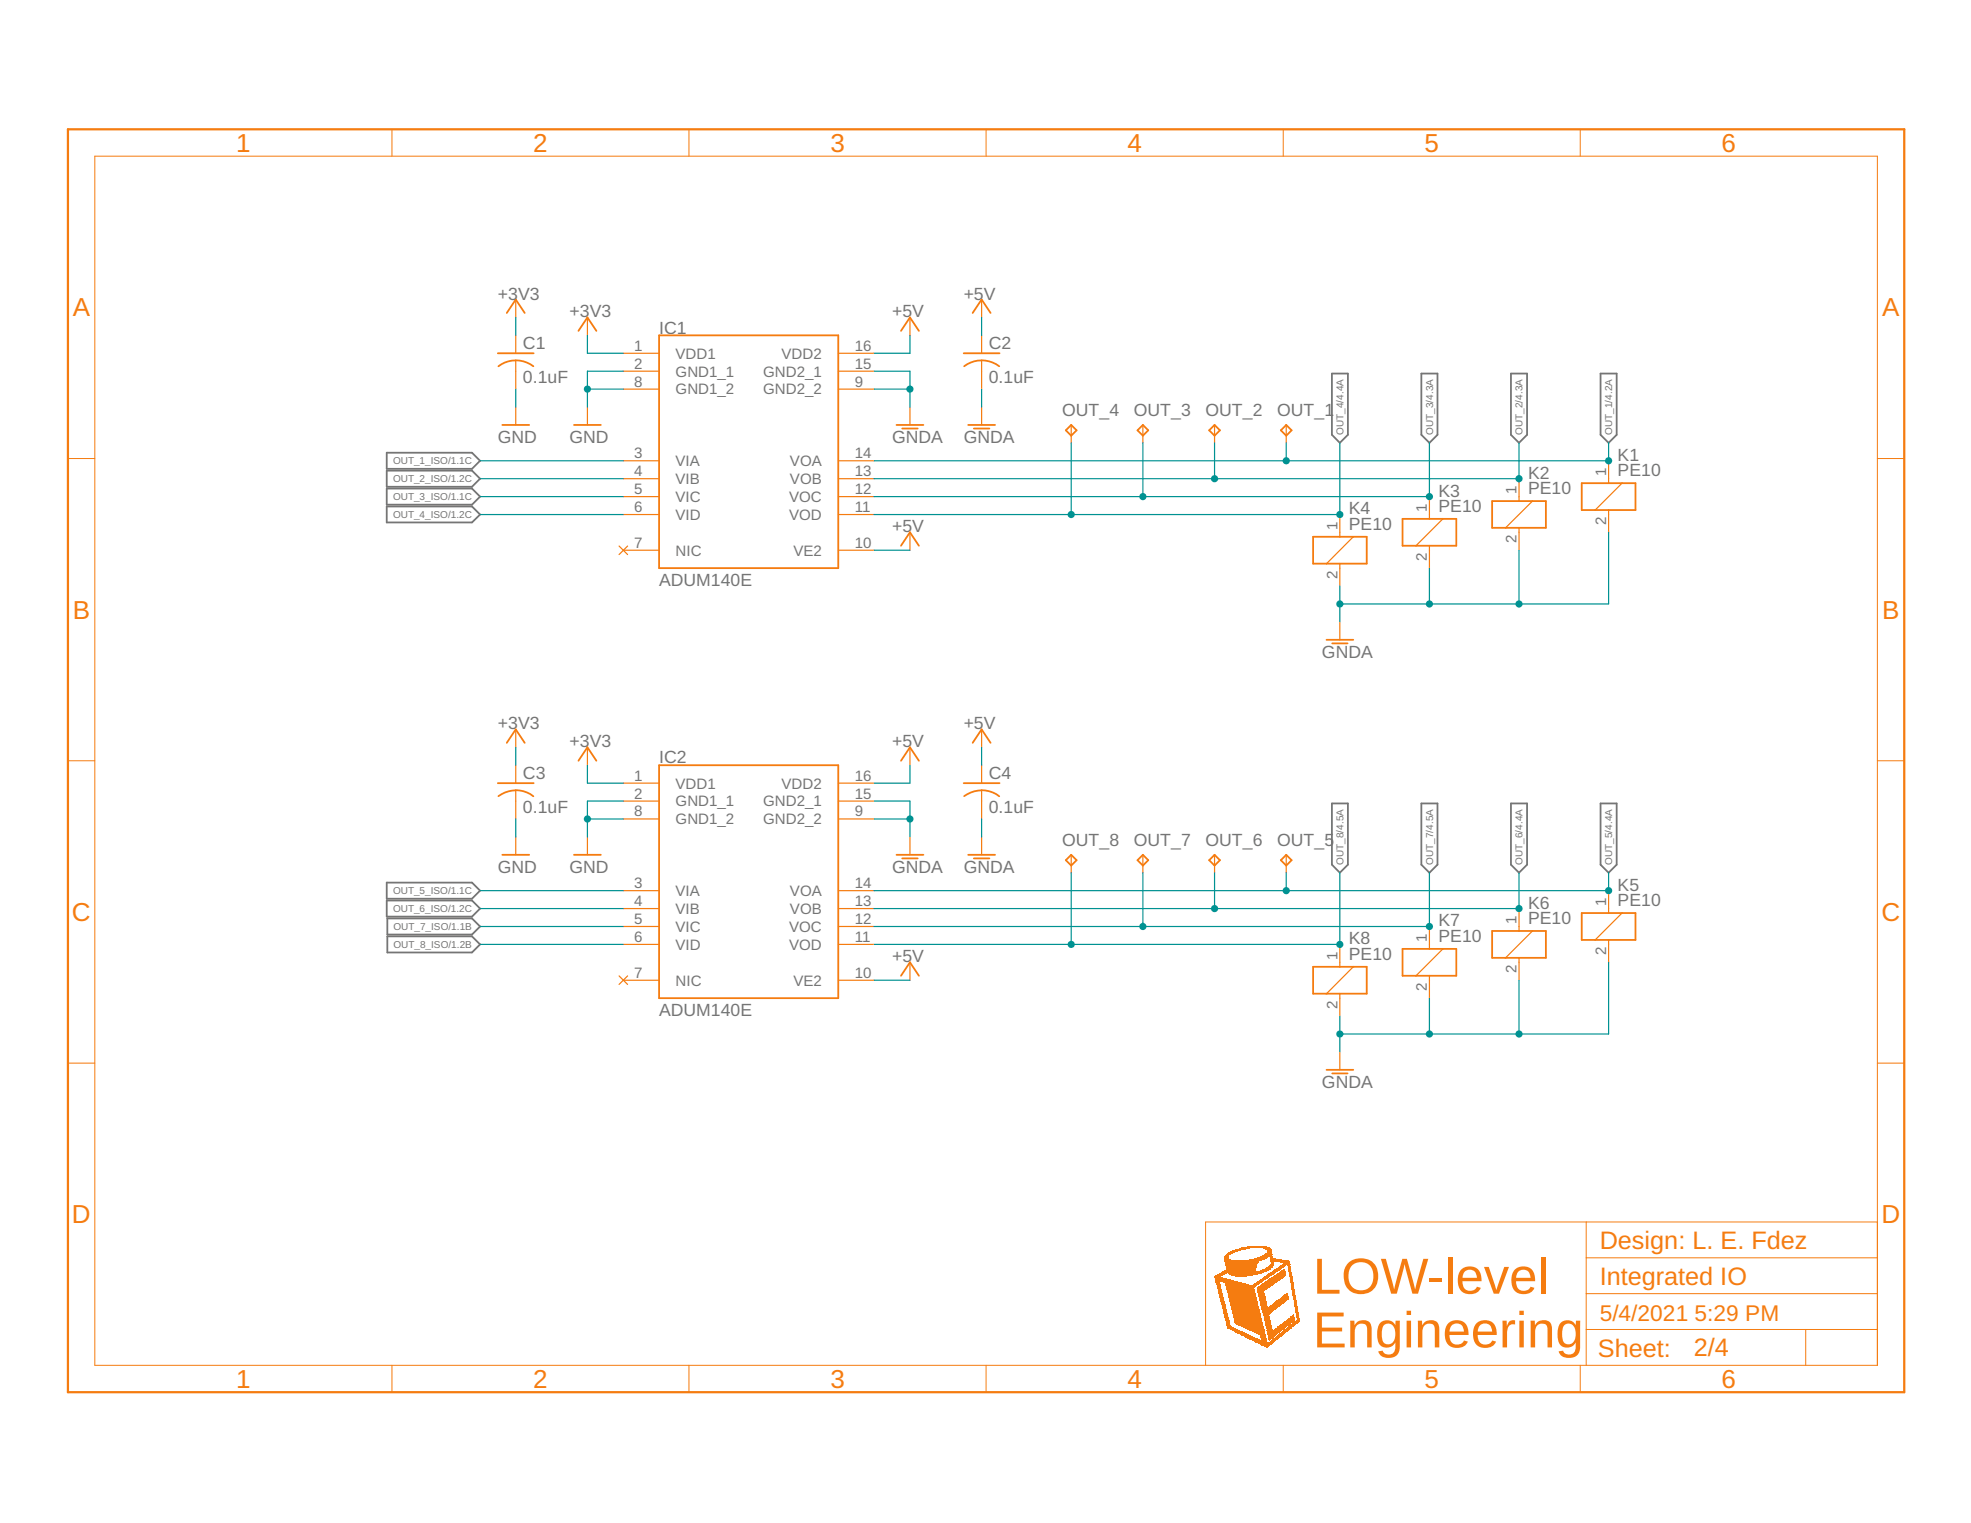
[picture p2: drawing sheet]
<svg xmlns="http://www.w3.org/2000/svg" width="279mm" height="216mm" viewBox="0 0 279 216" stroke-linecap="round" stroke-linejoin="round" font-family="sans-serif">
<defs><g id="words">
<g font-size="7.2" fill="#f57c10">
<text x="186.1" y="183.4">LOW-level</text>
<text x="186.1" y="191">Engineering</text>
</g>
<g font-size="3.7" fill="#f57c10">
<text x="33.5" y="21.5">1</text>
<text x="75.6" y="21.5">2</text>
<text x="117.7" y="21.5">3</text>
<text x="159.8" y="21.5">4</text>
<text x="201.9" y="21.5">5</text>
<text x="244.1" y="21.5">6</text>
<text x="10.3" y="44.9">A</text>
<text x="266.8" y="44.9">A</text>
<text x="10.3" y="87.7">B</text>
<text x="266.8" y="87.7">B</text>
<text x="10.2" y="130.6">C</text>
<text x="266.7" y="130.6">C</text>
<text x="10.2" y="173.4">D</text>
<text x="266.7" y="173.4">D</text>
<text x="33.5" y="196.7">1</text>
<text x="75.6" y="196.7">2</text>
<text x="117.7" y="196.7">3</text>
<text x="159.8" y="196.7">4</text>
<text x="201.9" y="196.7">5</text>
<text x="244.1" y="196.7">6</text>
</g>
<g font-size="3.6" fill="#f57c10">
<text x="226.8" y="177">Design: L. E. Fdez</text>
<text x="226.8" y="182.1">Integrated IO</text>
<text x="226.5" y="192.4">Sheet:</text>
<text x="240.1" y="192.3">2/4</text>
</g>
<g font-size="3.2" fill="#f57c10">
<text x="226.8" y="187.2">5/4/2021</text>
<text x="240.2" y="187.2">5:29 PM</text>
</g>
<g font-size="2.5" fill="#757575">
<text x="70.6" y="42.5">+3V3</text>
<text x="80.7" y="45">+3V3</text>
<text x="93.4" y="47.3">IC1</text>
<text x="126.5" y="45">+5V</text>
<text x="136.6" y="42.5">+5V</text>
<text x="74.1" y="49.4">C1</text>
<text x="140.2" y="49.4">C2</text>
<text x="74.1" y="54.3">0.1uF</text>
<text x="140.2" y="54.3">0.1uF</text>
<text x="150.6" y="59">OUT_4</text>
<text x="160.7" y="59">OUT_3</text>
<text x="170.9" y="59">OUT_2</text>
<text x="181.1" y="59">OUT_1</text>
<text x="70.6" y="62.8">GND</text>
<text x="80.7" y="62.8">GND</text>
<text x="126.5" y="62.8">GNDA</text>
<text x="136.6" y="62.8">GNDA</text>
<text x="229.3" y="65.3">K1</text>
<text x="203.9" y="70.4">K3</text>
<text x="216.6" y="70">PE10</text>
<text x="216.6" y="67.9">K2</text>
<text x="229.3" y="67.5">PE10</text>
<text x="126.5" y="75.5">+5</text>
<text x="129.3" y="75.5">V</text>
<text x="191.2" y="75.1">PE10</text>
<text x="191.2" y="72.9">K4</text>
<text x="203.9" y="72.5">PE10</text>
<text x="93.4" y="83.1">ADUM140E</text>
<text x="187.4" y="93.2">GNDA</text>
<text x="70.6" y="103.4">+3</text>
<text x="73.4" y="103.4">V3</text>
<text x="80.7" y="105.9">+3</text>
<text x="83.6" y="105.9">V3</text>
<text x="126.5" y="105.9">+5</text>
<text x="129.3" y="105.9">V</text>
<text x="136.6" y="103.4">+5</text>
<text x="139.5" y="103.4">V</text>
<text x="74.1" y="110.4">C3</text>
<text x="93.4" y="108.2">IC2</text>
<text x="140.2" y="110.4">C4</text>
<text x="74.1" y="115.2">0.1uF</text>
<text x="140.2" y="115.2">0.1uF</text>
<text x="150.6" y="119.9">OUT_8</text>
<text x="160.7" y="119.9">OUT_7</text>
<text x="170.9" y="119.9">OUT_6</text>
<text x="181.1" y="119.9">OUT_5</text>
<text x="70.6" y="123.7">GND</text>
<text x="80.7" y="123.7">GND</text>
<text x="126.5" y="123.7">GNDA</text>
<text x="136.6" y="123.7">GNDA</text>
<text x="203.9" y="131.3">K7</text>
<text x="216.6" y="131">PE10</text>
<text x="216.6" y="128.8">K6</text>
<text x="229.3" y="128.4">PE10</text>
<text x="229.3" y="126.3">K5</text>
<text x="126.5" y="136.4">+5V</text>
<text x="191.2" y="136">PE10</text>
<text x="191.2" y="133.9">K8</text>
<text x="203.9" y="133.5">PE10</text>
<text x="93.4" y="144">ADUM140E</text>
<text x="187.4" y="154.2">GNDA</text>
</g>
<g font-size="2.1" fill="#757575">
<text x="89.9" y="49.7">1</text>
<text x="89.9" y="52.3">2</text>
<text x="95.8" y="50.8">VDD1</text>
<text x="95.8" y="53.4">GND1_1</text>
<text x="108.2" y="53.4">GND2_1</text>
<text x="110.8" y="50.8">VDD2</text>
<text x="121.2" y="52.3">15</text>
<text x="121.2" y="49.7">16</text>
<text x="89.9" y="54.8">8</text>
<text x="95.8" y="55.9">GND1_2</text>
<text x="108.2" y="55.9">GND2_2</text>
<text x="121.2" y="54.8">9</text>
<text x="89.9" y="65">3</text>
<text x="121.2" y="65">14</text>
<text x="89.9" y="67.5">4</text>
<text x="89.9" y="70">5</text>
<text x="95.8" y="66.1">VIA</text>
<text x="95.8" y="68.6">VIB</text>
<text x="95.8" y="71.2">VIC</text>
<text x="111.9" y="71.2">VOC</text>
<text x="112" y="68.6">VOB</text>
<text x="112" y="66.1">VOA</text>
<text x="121.2" y="70">12</text>
<text x="121.2" y="67.5">13</text>
<text x="215" y="70" transform="rotate(-90 215 70)">1</text>
<text x="227.7" y="67.5" transform="rotate(-90 227.7 67.5)">1</text>
<text x="89.9" y="72.6">6</text>
<text x="89.9" y="77.7">7</text>
<text x="95.8" y="73.7">VID</text>
<text x="111.9" y="73.7">VOD</text>
<text x="121.2" y="77.7">10</text>
<text x="121.2" y="72.6">11</text>
<text x="189.6" y="75.1" transform="rotate(-90 189.6 75.1)">1</text>
<text x="202.3" y="72.6" transform="rotate(-90 202.3 72.6)">1</text>
<text x="215" y="77" transform="rotate(-90 215 77)">2</text>
<text x="227.7" y="74.5" transform="rotate(-90 227.7 74.5)">2</text>
<text x="95.8" y="78.8">NIC</text>
<text x="112.5" y="78.8">VE2</text>
<text x="189.6" y="82.1" transform="rotate(-90 189.6 82.1)">2</text>
<text x="202.3" y="79.5" transform="rotate(-90 202.3 79.5)">2</text>
<text x="89.9" y="110.7">1</text>
<text x="89.9" y="113.2">2</text>
<text x="95.8" y="111.8">VDD1</text>
<text x="110.8" y="111.8">VDD2</text>
<text x="121.2" y="113.2">15</text>
<text x="121.2" y="110.7">16</text>
<text x="89.9" y="115.7">8</text>
<text x="95.8" y="114.3">GND1_1</text>
<text x="95.8" y="116.9">GND1_2</text>
<text x="108.2" y="116.9">GND2_2</text>
<text x="108.2" y="114.3">GND2_1</text>
<text x="121.2" y="115.7">9</text>
<text x="89.9" y="125.9">3</text>
<text x="121.2" y="125.9">14</text>
<text x="89.9" y="128.4">4</text>
<text x="89.9" y="131">5</text>
<text x="95.8" y="127">VIA</text>
<text x="95.8" y="129.6">VIB</text>
<text x="112" y="129.6">VOB</text>
<text x="112" y="127">VOA</text>
<text x="121.2" y="131">12</text>
<text x="121.2" y="128.4">13</text>
<text x="215" y="131" transform="rotate(-90 215 131)">1</text>
<text x="227.7" y="128.4" transform="rotate(-90 227.7 128.4)">1</text>
<text x="89.9" y="133.5">6</text>
<text x="95.8" y="132.1">VIC</text>
<text x="95.8" y="134.6">VID</text>
<text x="111.9" y="134.6">VOD</text>
<text x="111.9" y="132.1">VOC</text>
<text x="121.2" y="133.5">11</text>
<text x="189.6" y="136.1" transform="rotate(-90 189.6 136.1)">1</text>
<text x="202.3" y="133.5" transform="rotate(-90 202.3 133.5)">1</text>
<text x="215" y="138" transform="rotate(-90 215 138)">2</text>
<text x="227.7" y="135.4" transform="rotate(-90 227.7 135.4)">2</text>
<text x="89.9" y="138.6">7</text>
<text x="95.8" y="139.7">NIC</text>
<text x="112.5" y="139.7">VE2</text>
<text x="121.2" y="138.6">10</text>
<text x="189.6" y="143" transform="rotate(-90 189.6 143)">2</text>
<text x="202.3" y="140.5" transform="rotate(-90 202.3 140.5)">2</text>
</g>
<g font-size="1.4" fill="#757575">
<text x="55.7" y="65.8">OUT_1_ISO/1.1C</text>
<text x="190.4" y="61.6" transform="rotate(-90 190.4 61.6)">OUT_4/4.4A</text>
<text x="203.1" y="61.6" transform="rotate(-90 203.1 61.6)">OUT_3/4.3A</text>
<text x="215.8" y="61.6" transform="rotate(-90 215.8 61.6)">OUT_2/4.3A</text>
<text x="228.5" y="61.6" transform="rotate(-90 228.5 61.6)">OUT_1/4.2A</text>
<text x="55.7" y="68.4">OUT_2_ISO/1.2C</text>
<text x="55.7" y="70.9">OUT_3_ISO/1.1C</text>
<text x="55.7" y="73.4">OUT_4_ISO/1.2C</text>
<text x="190.4" y="122.6" transform="rotate(-90 190.4 122.6)">OUT_8/4.5A</text>
<text x="203.1" y="122.6" transform="rotate(-90 203.1 122.6)">OUT_7/4.5A</text>
<text x="215.8" y="122.6" transform="rotate(-90 215.8 122.6)">OUT_6/4.4A</text>
<text x="228.5" y="122.6" transform="rotate(-90 228.5 122.6)">OUT_5/4.4A</text>
<text x="55.7" y="129.3">OUT_6_ISO/1.2C</text>
<text x="55.7" y="126.8">OUT_5_ISO/1.1C</text>
<text x="55.8" y="131.8">OUT_7_ISO/1.1B</text>
<text x="55.8" y="134.4">OUT_8_ISO/1.2B</text>
</g>
</g></defs>
<g fill="none" stroke="#757575" stroke-width=".25">
<path d="M188.8 53h2.3v8.6l-1.2 1.2-1.1-1.2zM201.5 53h2.3v8.6l-1.2 1.2-1.1-1.2zM214.2 53h2.3v8.6l-1.2 1.2-1.1-1.2zM226.9 53h2.3v8.6l-1.2 1.2-1.1-1.2zM54.8 64.2h12.1l1.2 1.1-1.2 1.2h-12.1zM54.8 66.7h12.1l1.2 1.2-1.2 1.1h-12.1zM54.8 69.3h12.1l1.2 1.1-1.2 1.1h-12.1zM54.8 71.8h12.1l1.2 1.1-1.2 1.2h-12.1zM188.8 113.9h2.3v8.7l-1.2 1.1-1.1-1.1zM201.5 113.9h2.3v8.7l-1.2 1.1-1.1-1.1zM214.2 113.9h2.3v8.7l-1.2 1.1-1.1-1.1zM226.9 113.9h2.3v8.7l-1.2 1.1-1.1-1.1z"/>
<path d="M54.8 125.1h12.1l1.2 1.2-1.2 1.1h-12.1zM54.8 127.7h12.1l1.2 1.1-1.2 1.1h-12.1zM54.9 132.7h12l1.2 1.2-1.2 1.1h-12zM54.9 130.2h12l1.2 1.1-1.2 1.2h-12z"/>
</g>
<g fill="#f57c10">
<path d="M179.5 191h.2z" fill-rule="evenodd"/>
<path d="M179.4 190.9l.3 .1z" fill-rule="evenodd"/>
<path d="M179.4 190.9h.4z" fill-rule="evenodd"/>
<path d="M179.3 190.9h.5z" fill-rule="evenodd"/>
<path d="M179.3 190.8l.5 .1z" fill-rule="evenodd"/>
<path d="M179.2 190.8h.7z" fill-rule="evenodd"/>
<path d="M179.1 190.8h.9z" fill-rule="evenodd"/>
<path d="M179 190.7l1 .1z" fill-rule="evenodd"/>
<path d="M178.9 190.7h1.1z" fill-rule="evenodd"/>
<path d="M178.8 190.6l1.3 .1z" fill-rule="evenodd"/>
<path d="M178.8 190.6h1.3z" fill-rule="evenodd"/>
<path d="M178.7 190.6h1.5z" fill-rule="evenodd"/>
<path d="M178.6 190.5l1.6 .1z" fill-rule="evenodd"/>
<path d="M178.6 190.5h1.7z" fill-rule="evenodd"/>
<path d="M178.5 190.5h1.8z" fill-rule="evenodd"/>
<path d="M178.4 190.4l1.3 .1z" fill-rule="evenodd"/>
<path d="M179.7 190.4l.7 .1z" fill-rule="evenodd"/>
<path d="M178.3 190.4h1.3z" fill-rule="evenodd"/>
<path d="M179.8 190.4h.6z" fill-rule="evenodd"/>
<path d="M178.2 190.3l1.4 .1z" fill-rule="evenodd"/>
<path d="M179.9 190.3l.5 .1z" fill-rule="evenodd"/>
<path d="M178.2 190.3l1.4 .1z" fill-rule="evenodd"/>
<path d="M179.9 190.3l.6 .1z" fill-rule="evenodd"/>
<path d="M178.1 190.3h1.5z" fill-rule="evenodd"/>
<path d="M179.9 190.3h.7z" fill-rule="evenodd"/>
<path d="M178 190.2l1.6 .1z" fill-rule="evenodd"/>
<path d="M180 190.2l.6 .1z" fill-rule="evenodd"/>
<path d="M177.9 190.2h1.7z" fill-rule="evenodd"/>
<path d="M180 190.2h.6z" fill-rule="evenodd"/>
<path d="M177.9 190.1l1.7 .1z" fill-rule="evenodd"/>
<path d="M180.1 190.1l.6 .1z" fill-rule="evenodd"/>
<path d="M177.8 190.1l1.8 .1z" fill-rule="evenodd"/>
<path d="M180.1 190.1l.6 .1z" fill-rule="evenodd"/>
<path d="M177.7 190.1h1.9z" fill-rule="evenodd"/>
<path d="M180.1 190.1h.7z" fill-rule="evenodd"/>
<path d="M177.6 190l2 .1z" fill-rule="evenodd"/>
<path d="M180.2 190l.6 .1z" fill-rule="evenodd"/>
<path d="M177.5 190h1.2z" fill-rule="evenodd"/>
<path d="M178.8 190h.8z" fill-rule="evenodd"/>
<path d="M180.3 190h.5z" fill-rule="evenodd"/>
<path d="M177.5 189.9l1.1 .1z" fill-rule="evenodd"/>
<path d="M178.8 189.9l.7 .1z" fill-rule="evenodd"/>
<path d="M179.9 189.9l.1 .1z" fill-rule="evenodd"/>
<path d="M180.3 189.9l.6 .1z" fill-rule="evenodd"/>
<path d="M177.4 189.9l1.1 .1z" fill-rule="evenodd"/>
<path d="M178.8 189.9l.7 .1z" fill-rule="evenodd"/>
<path d="M179.9 189.9l.1 .1z" fill-rule="evenodd"/>
<path d="M180.4 189.9l.6 .1z" fill-rule="evenodd"/>
<path d="M177.3 189.9h1.2z" fill-rule="evenodd"/>
<path d="M178.8 189.9h.7z" fill-rule="evenodd"/>
<path d="M179.9 189.9h.2z" fill-rule="evenodd"/>
<path d="M180.4 189.9h.6z" fill-rule="evenodd"/>
<path d="M177.2 189.8l1.2 .1z" fill-rule="evenodd"/>
<path d="M178.8 189.8l.7 .1z" fill-rule="evenodd"/>
<path d="M179.9 189.8l.2 .1z" fill-rule="evenodd"/>
<path d="M180.4 189.8l.6 .1z" fill-rule="evenodd"/>
<path d="M177.1 189.8h1.2z" fill-rule="evenodd"/>
<path d="M178.8 189.8h.7z" fill-rule="evenodd"/>
<path d="M179.9 189.8h.3z" fill-rule="evenodd"/>
<path d="M180.5 189.8h.6z" fill-rule="evenodd"/>
<path d="M177.1 189.8h1.1z" fill-rule="evenodd"/>
<path d="M178.7 189.8h.8z" fill-rule="evenodd"/>
<path d="M179.9 189.8h.3z" fill-rule="evenodd"/>
<path d="M180.5 189.8h.7z" fill-rule="evenodd"/>
<path d="M177 189.7l1.1 .1z" fill-rule="evenodd"/>
<path d="M178.7 189.7l.8 .1z" fill-rule="evenodd"/>
<path d="M179.9 189.7l.4 .1z" fill-rule="evenodd"/>
<path d="M180.6 189.7l.6 .1z" fill-rule="evenodd"/>
<path d="M176.9 189.7h1.2z" fill-rule="evenodd"/>
<path d="M178.7 189.7h.8z" fill-rule="evenodd"/>
<path d="M179.8 189.7h.5z" fill-rule="evenodd"/>
<path d="M180.6 189.7h.6z" fill-rule="evenodd"/>
<path d="M176.8 189.7h1.2z" fill-rule="evenodd"/>
<path d="M178.7 189.7h.8z" fill-rule="evenodd"/>
<path d="M179.8 189.7h.6z" fill-rule="evenodd"/>
<path d="M180.7 189.7h.6z" fill-rule="evenodd"/>
<path d="M176.8 189.6l1.1 .1z" fill-rule="evenodd"/>
<path d="M178.7 189.6l.8 .1z" fill-rule="evenodd"/>
<path d="M179.9 189.6l.5 .1z" fill-rule="evenodd"/>
<path d="M180.7 189.6l.7 .1z" fill-rule="evenodd"/>
<path d="M176.7 189.6h1.1z" fill-rule="evenodd"/>
<path d="M178.7 189.6h.8z" fill-rule="evenodd"/>
<path d="M179.9 189.6h.5z" fill-rule="evenodd"/>
<path d="M180.8 189.6h.6z" fill-rule="evenodd"/>
<path d="M176.6 189.5l1.1 .1z" fill-rule="evenodd"/>
<path d="M178.7 189.5l.8 .1z" fill-rule="evenodd"/>
<path d="M179.8 189.5l.7 .1z" fill-rule="evenodd"/>
<path d="M180.8 189.5l.6 .1z" fill-rule="evenodd"/>
<path d="M176.5 189.5h1.1z" fill-rule="evenodd"/>
<path d="M178.6 189.5h.9z" fill-rule="evenodd"/>
<path d="M179.8 189.5h.8z" fill-rule="evenodd"/>
<path d="M180.9 189.5h.6z" fill-rule="evenodd"/>
<path d="M176.4 189.5h1.1z" fill-rule="evenodd"/>
<path d="M178.6 189.5h.8z" fill-rule="evenodd"/>
<path d="M179.8 189.5h.8z" fill-rule="evenodd"/>
<path d="M180.9 189.5h.6z" fill-rule="evenodd"/>
<path d="M176.4 189.4l1.1 .1z" fill-rule="evenodd"/>
<path d="M178.6 189.4l.8 .1z" fill-rule="evenodd"/>
<path d="M179.8 189.4l.8 .1z" fill-rule="evenodd"/>
<path d="M181 189.4l.6 .1z" fill-rule="evenodd"/>
<path d="M176.3 189.4h1.1z" fill-rule="evenodd"/>
<path d="M178.6 189.4h.8z" fill-rule="evenodd"/>
<path d="M179.8 189.4h.9z" fill-rule="evenodd"/>
<path d="M181 189.4h.6z" fill-rule="evenodd"/>
<path d="M176.2 189.4h1.1z" fill-rule="evenodd"/>
<path d="M178.6 189.4h.8z" fill-rule="evenodd"/>
<path d="M179.8 189.4h.9z" fill-rule="evenodd"/>
<path d="M181.1 189.4h.6z" fill-rule="evenodd"/>
<path d="M176.1 189.3l1.1 .1z" fill-rule="evenodd"/>
<path d="M178.6 189.3l.8 .1z" fill-rule="evenodd"/>
<path d="M179.8 189.3l1 .1z" fill-rule="evenodd"/>
<path d="M181.1 189.3l.6 .1z" fill-rule="evenodd"/>
<path d="M176.1 189.3h1z" fill-rule="evenodd"/>
<path d="M178.6 189.3h.8z" fill-rule="evenodd"/>
<path d="M179.8 189.3h1z" fill-rule="evenodd"/>
<path d="M181.2 189.3h.6z" fill-rule="evenodd"/>
<path d="M176 189.2l1.1 .1z" fill-rule="evenodd"/>
<path d="M178.6 189.2l.8 .1z" fill-rule="evenodd"/>
<path d="M179.8 189.2l1.1 .1z" fill-rule="evenodd"/>
<path d="M181.2 189.2l.6 .1z" fill-rule="evenodd"/>
<path d="M175.9 189.2h1.1z" fill-rule="evenodd"/>
<path d="M178.6 189.2h.8z" fill-rule="evenodd"/>
<path d="M179.7 189.2h1.3z" fill-rule="evenodd"/>
<path d="M181.3 189.2h.5z" fill-rule="evenodd"/>
<path d="M175.9 189.2h1z" fill-rule="evenodd"/>
<path d="M178.5 189.2h.8z" fill-rule="evenodd"/>
<path d="M179.7 189.2h1.3z" fill-rule="evenodd"/>
<path d="M181.3 189.2h.6z" fill-rule="evenodd"/>
<path d="M175.8 189.1l1 .1z" fill-rule="evenodd"/>
<path d="M178.4 189.1l.9 .1z" fill-rule="evenodd"/>
<path d="M179.7 189.1l1.3 .1z" fill-rule="evenodd"/>
<path d="M181.4 189.1l.6 .1z" fill-rule="evenodd"/>
<path d="M175.7 189.1h1z" fill-rule="evenodd"/>
<path d="M178.4 189.1h.9z" fill-rule="evenodd"/>
<path d="M179.7 189.1h1.3z" fill-rule="evenodd"/>
<path d="M181.4 189.1h.6z" fill-rule="evenodd"/>
<path d="M175.6 189l1.1 .1z" fill-rule="evenodd"/>
<path d="M178.3 189l1 .1z" fill-rule="evenodd"/>
<path d="M179.7 189l1.4 .1z" fill-rule="evenodd"/>
<path d="M181.4 189l.6 .1z" fill-rule="evenodd"/>
<path d="M175.5 189l1.1 .1z" fill-rule="evenodd"/>
<path d="M178.2 189l1.1 .1z" fill-rule="evenodd"/>
<path d="M179.7 189l1.5 .1z" fill-rule="evenodd"/>
<path d="M181.5 189l.6 .1z" fill-rule="evenodd"/>
<path d="M175.5 189h1z" fill-rule="evenodd"/>
<path d="M178.1 189h1.2z" fill-rule="evenodd"/>
<path d="M179.7 189h1.5z" fill-rule="evenodd"/>
<path d="M181.5 189h.6z" fill-rule="evenodd"/>
<path d="M175.4 188.9l1 .1z" fill-rule="evenodd"/>
<path d="M178 188.9l1.3 .1z" fill-rule="evenodd"/>
<path d="M179.7 188.9l1.6 .1z" fill-rule="evenodd"/>
<path d="M181.6 188.9l.6 .1z" fill-rule="evenodd"/>
<path d="M175.3 188.9h1z" fill-rule="evenodd"/>
<path d="M177.9 188.9h1.4z" fill-rule="evenodd"/>
<path d="M179.6 188.9h1.7z" fill-rule="evenodd"/>
<path d="M181.6 188.9h.6z" fill-rule="evenodd"/>
<path d="M175.2 188.8l1.1 .1z" fill-rule="evenodd"/>
<path d="M177.8 188.8l1.5 .1z" fill-rule="evenodd"/>
<path d="M179.7 188.8l1.7 .1z" fill-rule="evenodd"/>
<path d="M181.7 188.8l.6 .1z" fill-rule="evenodd"/>
<path d="M175.2 188.8l1 .1z" fill-rule="evenodd"/>
<path d="M177.7 188.8l1.6 .1z" fill-rule="evenodd"/>
<path d="M179.7 188.8l1.7 .1z" fill-rule="evenodd"/>
<path d="M181.7 188.8l.6 .1z" fill-rule="evenodd"/>
<path d="M175.1 188.8h1z" fill-rule="evenodd"/>
<path d="M177.7 188.8h1.6z" fill-rule="evenodd"/>
<path d="M179.7 188.8h1.7z" fill-rule="evenodd"/>
<path d="M181.8 188.8h.6z" fill-rule="evenodd"/>
<path d="M175 188.7l1 .1z" fill-rule="evenodd"/>
<path d="M177.6 188.7l1.7 .1z" fill-rule="evenodd"/>
<path d="M179.6 188.7l1.9 .1z" fill-rule="evenodd"/>
<path d="M181.8 188.7l.6 .1z" fill-rule="evenodd"/>
<path d="M174.9 188.7h1z" fill-rule="evenodd"/>
<path d="M177.5 188.7h1.7z" fill-rule="evenodd"/>
<path d="M179.6 188.7h1.9z" fill-rule="evenodd"/>
<path d="M181.9 188.7h.6z" fill-rule="evenodd"/>
<path d="M174.9 188.7h.9z" fill-rule="evenodd"/>
<path d="M177.4 188.7h1.8z" fill-rule="evenodd"/>
<path d="M179.6 188.7h2z" fill-rule="evenodd"/>
<path d="M181.9 188.7h.6z" fill-rule="evenodd"/>
<path d="M174.8 188.6l.9 .1z" fill-rule="evenodd"/>
<path d="M177.3 188.6l1.9 .1z" fill-rule="evenodd"/>
<path d="M179.6 188.6l.8 .1z" fill-rule="evenodd"/>
<path d="M180.4 188.6l1.2 .1z" fill-rule="evenodd"/>
<path d="M181.9 188.6l.7 .1z" fill-rule="evenodd"/>
<path d="M174.7 188.6h1z" fill-rule="evenodd"/>
<path d="M177.2 188.6h2z" fill-rule="evenodd"/>
<path d="M179.6 188.6h.8z" fill-rule="evenodd"/>
<path d="M180.5 188.6h1.2z" fill-rule="evenodd"/>
<path d="M182 188.6h.6z" fill-rule="evenodd"/>
<path d="M174.6 188.6h1z" fill-rule="evenodd"/>
</g>
<g fill="#f57c10">
<path d="M179.5 191h.2zM179.5 191h.2z"/>
<path d="M179.4 190.9l.3 .1zM179.4 190.9l.3 .1z"/>
<path d="M179.4 190.9h.4zM179.4 190.9h.4z"/>
<path d="M179.3 190.9h.5zM179.3 190.9h.5z"/>
<path d="M179.3 190.8l.5 .1zM179.3 190.8l.5 .1z"/>
<path d="M179.2 190.8h.7zM179.2 190.8h.7z"/>
<path d="M179.1 190.8h.9zM179.1 190.8h.9z"/>
<path d="M179 190.7l1 .1zM179 190.7l1 .1z"/>
<path d="M178.9 190.7h1.1zM178.9 190.7h1.1z"/>
<path d="M178.8 190.6l1.3 .1zM178.8 190.6l1.3 .1z"/>
<path d="M178.8 190.6h1.3zM178.8 190.6h1.3z"/>
<path d="M178.7 190.6h1.5zM178.7 190.6h1.5z"/>
<path d="M178.6 190.5l1.6 .1zM178.6 190.5l1.6 .1z"/>
<path d="M178.6 190.5h1.7zM178.6 190.5h1.7z"/>
<path d="M178.5 190.5h1.8zM178.5 190.5h1.8z"/>
<path d="M178.4 190.4l1.3 .1zM178.4 190.4l1.3 .1z"/>
<path d="M179.7 190.4l.7 .1zM179.7 190.4l.7 .1z"/>
<path d="M178.3 190.4h1.3zM178.3 190.4h1.3z"/>
<path d="M179.8 190.4h.6zM179.8 190.4h.6z"/>
<path d="M178.2 190.3l1.4 .1zM178.2 190.3l1.4 .1z"/>
<path d="M179.9 190.3l.5 .1zM179.9 190.3l.5 .1z"/>
<path d="M178.2 190.3l1.4 .1zM178.2 190.3l1.4 .1z"/>
<path d="M179.9 190.3l.6 .1zM179.9 190.3l.6 .1z"/>
<path d="M178.1 190.3h1.5zM178.1 190.3h1.5z"/>
<path d="M179.9 190.3h.7zM179.9 190.3h.7z"/>
<path d="M178 190.2l1.6 .1zM178 190.2l1.6 .1z"/>
<path d="M180 190.2l.6 .1zM180 190.2l.6 .1z"/>
<path d="M177.9 190.2h1.7zM177.9 190.2h1.7z"/>
<path d="M180 190.2h.6zM180 190.2h.6z"/>
<path d="M177.9 190.1l1.7 .1zM177.9 190.1l1.7 .1z"/>
<path d="M180.1 190.1l.6 .1zM180.1 190.1l.6 .1z"/>
<path d="M177.8 190.1l1.8 .1zM177.8 190.1l1.8 .1z"/>
<path d="M180.1 190.1l.6 .1zM180.1 190.1l.6 .1z"/>
<path d="M177.7 190.1h1.9zM177.7 190.1h1.9z"/>
<path d="M180.1 190.1h.7zM180.1 190.1h.7z"/>
<path d="M177.6 190l2 .1zM177.6 190l2 .1z"/>
<path d="M180.2 190l.6 .1zM180.2 190l.6 .1z"/>
<path d="M177.5 190h1.2zM177.5 190h1.2z"/>
<path d="M178.8 190h.8zM178.8 190h.8z"/>
<path d="M180.3 190h.5zM180.3 190h.5z"/>
<path d="M177.5 189.9l1.1 .1zM177.5 189.9l1.1 .1z"/>
<path d="M178.8 189.9l.7 .1zM178.8 189.9l.7 .1z"/>
<path d="M179.9 189.9l.1 .1zM179.9 189.9l.1 .1z"/>
<path d="M180.3 189.9l.6 .1zM180.3 189.9l.6 .1z"/>
<path d="M177.4 189.9l1.1 .1zM177.4 189.9l1.1 .1z"/>
<path d="M178.8 189.9l.7 .1zM178.8 189.9l.7 .1z"/>
<path d="M179.9 189.9l.1 .1zM179.9 189.9l.1 .1z"/>
<path d="M180.4 189.9l.6 .1zM180.4 189.9l.6 .1z"/>
<path d="M177.3 189.9h1.2zM177.3 189.9h1.2z"/>
<path d="M178.8 189.9h.7zM178.8 189.9h.7z"/>
<path d="M179.9 189.9h.2zM179.9 189.9h.2z"/>
<path d="M180.4 189.9h.6zM180.4 189.9h.6z"/>
<path d="M177.2 189.8l1.2 .1zM177.2 189.8l1.2 .1z"/>
<path d="M178.8 189.8l.7 .1zM178.8 189.8l.7 .1z"/>
<path d="M179.9 189.8l.2 .1zM179.9 189.8l.2 .1z"/>
<path d="M180.4 189.8l.6 .1zM180.4 189.8l.6 .1z"/>
<path d="M177.1 189.8h1.2zM177.1 189.8h1.2z"/>
<path d="M178.8 189.8h.7zM178.8 189.8h.7z"/>
<path d="M179.9 189.8h.3zM179.9 189.8h.3z"/>
<path d="M180.5 189.8h.6zM180.5 189.8h.6z"/>
<path d="M177.1 189.8h1.1zM177.1 189.8h1.1z"/>
<path d="M178.7 189.8h.8zM178.7 189.8h.8z"/>
<path d="M179.9 189.8h.3zM179.9 189.8h.3z"/>
<path d="M180.5 189.8h.7zM180.5 189.8h.7z"/>
<path d="M177 189.7l1.1 .1zM177 189.7l1.1 .1z"/>
<path d="M178.7 189.7l.8 .1zM178.7 189.7l.8 .1z"/>
<path d="M179.9 189.7l.4 .1zM179.9 189.7l.4 .1z"/>
<path d="M180.6 189.7l.6 .1zM180.6 189.7l.6 .1z"/>
<path d="M176.9 189.7h1.2zM176.9 189.7h1.2z"/>
<path d="M178.7 189.7h.8zM178.7 189.7h.8z"/>
<path d="M179.8 189.7h.5zM179.8 189.7h.5z"/>
<path d="M180.6 189.7h.6zM180.6 189.7h.6z"/>
<path d="M176.8 189.7h1.2zM176.8 189.7h1.2z"/>
<path d="M178.7 189.7h.8zM178.7 189.7h.8z"/>
<path d="M179.8 189.7h.6zM179.8 189.7h.6z"/>
<path d="M180.7 189.7h.6zM180.7 189.7h.6z"/>
<path d="M176.8 189.6l1.1 .1zM176.8 189.6l1.1 .1z"/>
<path d="M178.7 189.6l.8 .1zM178.7 189.6l.8 .1z"/>
<path d="M179.9 189.6l.5 .1zM179.9 189.6l.5 .1z"/>
<path d="M180.7 189.6l.7 .1zM180.7 189.6l.7 .1z"/>
<path d="M176.7 189.6h1.1zM176.7 189.6h1.1z"/>
<path d="M178.7 189.6h.8zM178.7 189.6h.8z"/>
<path d="M179.9 189.6h.5zM179.9 189.6h.5z"/>
<path d="M180.8 189.6h.6zM180.8 189.6h.6z"/>
<path d="M176.6 189.5l1.1 .1zM176.6 189.5l1.1 .1z"/>
<path d="M178.7 189.5l.8 .1zM178.7 189.5l.8 .1z"/>
<path d="M179.8 189.5l.7 .1zM179.8 189.5l.7 .1z"/>
<path d="M180.8 189.5l.6 .1zM180.8 189.5l.6 .1z"/>
<path d="M176.5 189.5h1.1zM176.5 189.5h1.1z"/>
<path d="M178.6 189.5h.9zM178.6 189.5h.9z"/>
<path d="M179.8 189.5h.8zM179.8 189.5h.8z"/>
<path d="M180.9 189.5h.6zM180.9 189.5h.6z"/>
<path d="M176.4 189.5h1.1zM176.4 189.5h1.1z"/>
<path d="M178.6 189.5h.8zM178.6 189.5h.8z"/>
<path d="M179.8 189.5h.8zM179.8 189.5h.8z"/>
<path d="M180.9 189.5h.6zM180.9 189.5h.6z"/>
<path d="M176.4 189.4l1.1 .1zM176.4 189.4l1.1 .1z"/>
<path d="M178.6 189.4l.8 .1zM178.6 189.4l.8 .1z"/>
<path d="M179.8 189.4l.8 .1zM179.8 189.4l.8 .1z"/>
<path d="M181 189.4l.6 .1zM181 189.4l.6 .1z"/>
<path d="M176.3 189.4h1.1zM176.3 189.4h1.1z"/>
<path d="M178.6 189.4h.8zM178.6 189.4h.8z"/>
<path d="M179.8 189.4h.9zM179.8 189.4h.9z"/>
<path d="M181 189.4h.6zM181 189.4h.6z"/>
<path d="M176.2 189.4h1.1zM176.2 189.4h1.1z"/>
<path d="M178.6 189.4h.8zM178.6 189.4h.8z"/>
<path d="M179.8 189.4h.9zM179.8 189.4h.9z"/>
<path d="M181.1 189.4h.6zM181.1 189.4h.6z"/>
<path d="M176.1 189.3l1.2 .1zM176.1 189.3l1.1 .1z"/>
<path d="M178.6 189.3l.8 .1zM178.6 189.3l.8 .1z"/>
<path d="M179.8 189.3l1 .1zM179.8 189.3l1 .1z"/>
<path d="M181.1 189.3l.6 .1zM181.1 189.3l.6 .1z"/>
<path d="M176.1 189.3h1zM176.1 189.3h1z"/>
<path d="M178.6 189.3h.8zM178.6 189.3h.8z"/>
<path d="M179.8 189.3h1zM179.8 189.3h1z"/>
<path d="M181.2 189.3h.6zM181.2 189.3h.6z"/>
<path d="M176 189.2l1.1 .1zM176 189.2l1.1 .1z"/>
<path d="M178.6 189.2l.8 .1zM178.6 189.2l.8 .1z"/>
<path d="M179.8 189.2l1.1 .1zM179.8 189.2l1.1 .1z"/>
<path d="M181.2 189.2l.6 .1zM181.2 189.2l.6 .1z"/>
<path d="M175.9 189.2h1.1zM175.9 189.2h1.1z"/>
<path d="M178.6 189.2h.8zM178.6 189.2h.8z"/>
<path d="M179.7 189.2h1.3zM179.7 189.2h1.3z"/>
<path d="M181.2 189.2h.6zM181.3 189.2h.5z"/>
<path d="M175.9 189.2h1zM175.9 189.2h1z"/>
<path d="M178.5 189.2h.8zM178.5 189.2h.8z"/>
<path d="M179.7 189.2h1.3zM179.7 189.2h1.3z"/>
<path d="M181.3 189.2h.6zM181.3 189.2h.6z"/>
<path d="M175.8 189.1l1 .1zM175.8 189.1l1 .1z"/>
<path d="M178.4 189.1l.9 .1zM178.4 189.1l.9 .1z"/>
<path d="M179.7 189.1l1.3 .1zM179.7 189.1l1.3 .1z"/>
<path d="M181.4 189.1l.6 .1zM181.4 189.1l.6 .1z"/>
<path d="M175.7 189.1h1zM175.7 189.1h1z"/>
<path d="M178.3 189.1h1zM178.4 189.1h.9z"/>
<path d="M179.7 189.1h1.3zM179.7 189.1h1.3z"/>
<path d="M181.4 189.1h.6zM181.4 189.1h.6z"/>
<path d="M175.6 189l1.1 .1zM175.6 189l1.1 .1z"/>
<path d="M178.3 189l1 .1zM178.3 189l1 .1z"/>
<path d="M179.7 189l1.4 .1zM179.7 189l1.4 .1z"/>
<path d="M181.4 189l.6 .1zM181.4 189l.6 .1z"/>
<path d="M175.5 189l1.1 .1zM175.5 189l1.1 .1z"/>
<path d="M178.2 189l1.1 .1zM178.2 189l1.1 .1z"/>
<path d="M179.7 189l1.5 .1zM179.7 189l1.5 .1z"/>
<path d="M181.5 189l.6 .1zM181.5 189l.6 .1z"/>
<path d="M175.5 189h1zM175.5 189h1z"/>
<path d="M178.1 189h1.2zM178.1 189h1.2z"/>
<path d="M179.7 189h1.5zM179.7 189h1.5z"/>
<path d="M181.5 189h.6zM181.5 189h.6z"/>
<path d="M175.4 188.9l1 .1zM175.4 188.9l1 .1z"/>
<path d="M178 188.9l1.3 .1zM178 188.9l1.3 .1z"/>
<path d="M179.7 188.9l1.6 .1zM179.7 188.9l1.6 .1z"/>
<path d="M181.6 188.9l.6 .1zM181.6 188.9l.6 .1z"/>
<path d="M175.3 188.9h1zM175.3 188.9h1z"/>
<path d="M177.9 188.9h1.4zM177.9 188.9h1.4z"/>
<path d="M179.6 188.9h1.7zM179.6 188.9h1.7z"/>
<path d="M181.6 188.9h.6zM181.6 188.9h.6z"/>
<path d="M175.2 188.8l1.1 .1zM175.2 188.8l1.1 .1z"/>
<path d="M177.8 188.8l1.5 .1zM177.8 188.8l1.5 .1z"/>
<path d="M179.7 188.8l1.7 .1zM179.7 188.8l1.7 .1z"/>
<path d="M181.7 188.8l.6 .1zM181.7 188.8l.6 .1z"/>
<path d="M175.2 188.8l1 .1zM175.2 188.8l1 .1z"/>
<path d="M177.7 188.8l1.6 .1zM177.7 188.8l1.6 .1z"/>
<path d="M179.7 188.8l1.7 .1zM179.7 188.8l1.7 .1z"/>
<path d="M181.7 188.8l.6 .1zM181.7 188.8l.6 .1z"/>
<path d="M175.1 188.8h1zM175.1 188.8h1z"/>
<path d="M177.7 188.8h1.6zM177.7 188.8h1.6z"/>
<path d="M179.7 188.8h1.7zM179.7 188.8h1.7z"/>
<path d="M181.8 188.8h.6zM181.8 188.8h.6z"/>
<path d="M175 188.7l1 .1zM175 188.7l1 .1z"/>
<path d="M177.6 188.7l1.7 .1zM177.6 188.7l1.7 .1z"/>
<path d="M179.6 188.7l1.9 .1zM179.6 188.7l1.9 .1z"/>
<path d="M181.8 188.7l.6 .1zM181.8 188.7l.6 .1z"/>
<path d="M174.9 188.7h1zM174.9 188.7h1z"/>
<path d="M177.5 188.7h1.7zM177.5 188.7h1.7z"/>
<path d="M179.6 188.7h1.9zM179.6 188.7h1.9z"/>
<path d="M181.9 188.7h.6zM181.9 188.7h.6z"/>
<path d="M174.9 188.7h.9zM174.9 188.7h.9z"/>
<path d="M177.4 188.7h1.8zM177.4 188.7h1.8z"/>
<path d="M179.6 188.7h2zM179.6 188.7h2z"/>
<path d="M181.9 188.7h.6zM181.9 188.7h.6z"/>
<path d="M174.8 188.6l.9 .1zM174.8 188.6l.9 .1z"/>
<path d="M177.3 188.6l1.9 .1zM177.3 188.6l1.9 .1z"/>
<path d="M179.6 188.6l.8 .1zM179.6 188.6l.8 .1z"/>
<path d="M180.4 188.6l1.2 .1zM180.4 188.6l1.2 .1z"/>
<path d="M181.9 188.6l.7 .1zM181.9 188.6l.7 .1z"/>
<path d="M174.7 188.6h1zM174.7 188.6h1z"/>
<path d="M177.2 188.6h2zM177.2 188.6h2z"/>
<path d="M179.6 188.6h.8zM179.6 188.6h.8z"/>
<path d="M180.5 188.6h1.2zM180.5 188.6h1.2z"/>
<path d="M182 188.6h.6zM182 188.6h.6z"/>
<path d="M174.6 188.6h1zM174.6 188.6h1z"/>
</g>
<path d="M177.2 188.6h2" fill="none" stroke="#f57c10" stroke-width=".14"/>
<g fill="#f57c10">
<path d="M177.2 188.6h2zM177.2 188.6h2z"/>
<path d="M179.6 188.6h.8zM179.6 188.6h.8z"/>
<path d="M180.6 188.6h1.1zM180.6 188.6h1.1z"/>
<path d="M182.1 188.6h.5zM182.1 188.6h.5z"/>
<path d="M174.6 188.5l.9 .1zM174.6 188.5l.9 .1z"/>
</g>
<g fill="#f57c10">
<path d="M179.6 188.6h.8z" fill-rule="evenodd"/>
<path d="M180.6 188.6h1.1z" fill-rule="evenodd"/>
<path d="M182.1 188.6h.5z" fill-rule="evenodd"/>
<path d="M174.6 188.5l.9 .1z" fill-rule="evenodd"/>
</g>
<path d="M177.1 188.5h2.1" fill="none" stroke="#f57c10" stroke-width=".14"/>
<g fill="#f57c10">
<path d="M177.1 188.5l2.1 .1zM177.1 188.5l2.1 .1z"/>
<path d="M179.6 188.5l.8 .1zM179.6 188.5l.8 .1z"/>
<path d="M180.6 188.5l1.2 .1zM180.6 188.5l1.2 .1z"/>
<path d="M182.1 188.5l.6 .1zM182.1 188.5l.6 .1z"/>
<path d="M174.5 188.5h1zM174.5 188.5h1z"/>
</g>
<g fill="#f57c10">
<path d="M179.6 188.5l.8 .1z" fill-rule="evenodd"/>
<path d="M180.6 188.5l1.2 .1z" fill-rule="evenodd"/>
<path d="M182.1 188.5l.6 .1z" fill-rule="evenodd"/>
<path d="M174.5 188.5h1z" fill-rule="evenodd"/>
</g>
<path d="M177 188.5h2.2" fill="none" stroke="#f57c10" stroke-width=".14"/>
<g fill="#f57c10">
<path d="M177 188.5h2.2zM177 188.5h2.2z"/>
<path d="M179.6 188.5h.8zM179.6 188.5h.8z"/>
<path d="M180.7 188.5h1.1zM180.7 188.5h1.1z"/>
<path d="M182.1 188.5h.6zM182.1 188.5h.6z"/>
<path d="M174.4 188.4l.9 .1zM174.4 188.4l.9 .1z"/>
</g>
<g fill="#f57c10">
<path d="M179.6 188.5h.8z" fill-rule="evenodd"/>
<path d="M180.7 188.5h1.1z" fill-rule="evenodd"/>
<path d="M182.1 188.5h.6z" fill-rule="evenodd"/>
<path d="M174.4 188.4l.9 .1z" fill-rule="evenodd"/>
</g>
<path d="M176.9 188.5h2.3" fill="none" stroke="#f57c10" stroke-width=".14"/>
<g fill="#f57c10">
<path d="M176.9 188.4l2.3 .1zM176.9 188.4l2.3 .1z"/>
<path d="M179.6 188.4l.8 .1zM179.6 188.4l.8 .1z"/>
<path d="M180.7 188.4l1.2 .1zM180.7 188.4l1.2 .1z"/>
<path d="M182.2 188.4l.6 .1zM182.2 188.4l.6 .1z"/>
<path d="M174.3 188.4h1zM174.3 188.4h1z"/>
</g>
<g fill="#f57c10">
<path d="M179.6 188.4l.8 .1z" fill-rule="evenodd"/>
<path d="M180.7 188.4l1.2 .1z" fill-rule="evenodd"/>
<path d="M182.2 188.4l.6 .1z" fill-rule="evenodd"/>
<path d="M174.3 188.4h1z" fill-rule="evenodd"/>
</g>
<path d="M176.8 188.4h2.4" fill="none" stroke="#f57c10" stroke-width=".14"/>
<g fill="#f57c10">
<path d="M176.8 188.4h2.4zM176.8 188.4h2.4z"/>
<path d="M179.5 188.4h.9zM179.5 188.4h.9z"/>
<path d="M180.7 188.4h1.2zM180.7 188.4h1.2z"/>
<path d="M182.2 188.4h.6zM182.2 188.4h.6z"/>
<path d="M174.2 188.4h1zM174.2 188.4h1z"/>
</g>
<g fill="#f57c10">
<path d="M179.5 188.4h.9z" fill-rule="evenodd"/>
<path d="M180.7 188.4h1.2z" fill-rule="evenodd"/>
<path d="M182.2 188.4h.6z" fill-rule="evenodd"/>
<path d="M174.2 188.4h1z" fill-rule="evenodd"/>
</g>
<path d="M176.7 188.4h2.5" fill="none" stroke="#f57c10" stroke-width=".14"/>
<g fill="#f57c10">
<path d="M176.7 188.4h2.5zM176.7 188.4h2.5z"/>
<path d="M179.5 188.4h.8zM179.5 188.4h.8z"/>
<path d="M180.8 188.4h1.2zM180.8 188.4h1.2z"/>
<path d="M182.3 188.4h.6zM182.3 188.4h.6z"/>
<path d="M174.2 188.3l.9 .1zM174.2 188.3l.9 .1z"/>
</g>
<g fill="#f57c10">
<path d="M179.5 188.4h.8z" fill-rule="evenodd"/>
<path d="M180.8 188.4h1.2z" fill-rule="evenodd"/>
<path d="M182.3 188.4h.6z" fill-rule="evenodd"/>
<path d="M174.2 188.3l.9 .1z" fill-rule="evenodd"/>
</g>
<path d="M176.6 188.3h2.5" fill="none" stroke="#f57c10" stroke-width=".14"/>
<g fill="#f57c10">
<path d="M176.6 188.3l2.5 .1zM176.6 188.3l2.5 .1z"/>
<path d="M179.5 188.3l.8 .1zM179.5 188.3l.8 .1z"/>
<path d="M180.9 188.3l1.1 .1zM180.9 188.3l1.1 .1z"/>
<path d="M182.3 188.3l.6 .1zM182.3 188.3l.6 .1z"/>
<path d="M174.1 188.3h.9zM174.1 188.3h.9z"/>
</g>
<g fill="#f57c10">
<path d="M179.5 188.3l.8 .1z" fill-rule="evenodd"/>
<path d="M180.9 188.3l1.1 .1z" fill-rule="evenodd"/>
<path d="M182.3 188.3l.6 .1z" fill-rule="evenodd"/>
<path d="M174.1 188.3h.9z" fill-rule="evenodd"/>
</g>
<path d="M176.6 188.3h2.6" fill="none" stroke="#f57c10" stroke-width=".14"/>
<g fill="#f57c10">
<path d="M176.6 188.3h2.6zM176.6 188.3h2.6z"/>
<path d="M179.5 188.3h.8zM179.5 188.3h.8z"/>
<path d="M180.9 188.3h1.2zM180.9 188.3h1.2z"/>
<path d="M182.4 188.3h.6zM182.4 188.3h.6z"/>
<path d="M174 188.3h.9zM174 188.3h.9z"/>
</g>
<g fill="#f57c10">
<path d="M179.5 188.3h.8z" fill-rule="evenodd"/>
<path d="M180.9 188.3h1.2z" fill-rule="evenodd"/>
<path d="M182.4 188.3h.6z" fill-rule="evenodd"/>
<path d="M174 188.3h.9z" fill-rule="evenodd"/>
</g>
<path d="M176.4 188.3h2.7" fill="none" stroke="#f57c10" stroke-width=".14"/>
<g fill="#f57c10">
<path d="M176.4 188.3h2.7zM176.4 188.3h2.7z"/>
<path d="M179.5 188.3h.8zM179.5 188.3h.8z"/>
<path d="M180.9 188.3h1.2zM180.9 188.3h1.2z"/>
<path d="M182.4 188.3h.6zM182.4 188.3h.6z"/>
<path d="M174 188.2l.9 .1zM174 188.2l.9 .1z"/>
</g>
<g fill="#f57c10">
<path d="M179.5 188.3h.8z" fill-rule="evenodd"/>
<path d="M180.9 188.3h1.2z" fill-rule="evenodd"/>
<path d="M182.4 188.3h.6z" fill-rule="evenodd"/>
<path d="M174 188.2l.9 .1z" fill-rule="evenodd"/>
</g>
<path d="M176.4 188.2h2.7" fill="none" stroke="#f57c10" stroke-width=".14"/>
<g fill="#f57c10">
<path d="M176.4 188.2l2.7 .1zM176.4 188.2l2.7 .1z"/>
<path d="M179.5 188.2l.8 .1zM179.5 188.2l.8 .1z"/>
<path d="M181 188.2l1.2 .1zM181 188.2l1.2 .1z"/>
<path d="M182.5 188.2l.6 .1zM182.5 188.2l.6 .1z"/>
<path d="M174 188.2h.8zM174 188.2h.8z"/>
</g>
<g fill="#f57c10">
<path d="M179.5 188.2l.8 .1z" fill-rule="evenodd"/>
<path d="M181 188.2l1.2 .1z" fill-rule="evenodd"/>
<path d="M182.5 188.2l.6 .1z" fill-rule="evenodd"/>
<path d="M174 188.2h.8z" fill-rule="evenodd"/>
</g>
<path d="M176.3 188.2h2.8" fill="none" stroke="#f57c10" stroke-width=".14"/>
<g fill="#f57c10">
<path d="M176.3 188.2h2.8zM176.3 188.2h2.8z"/>
<path d="M179.5 188.2h.8zM179.5 188.2h.8z"/>
<path d="M181.1 188.2h1.1zM181.1 188.2h1.1z"/>
<path d="M182.5 188.2h.6zM182.5 188.2h.6z"/>
<path d="M174 188.1l.7 .1zM174 188.1l.7 .1z"/>
</g>
<g fill="#f57c10">
<path d="M179.5 188.2h.8z" fill-rule="evenodd"/>
<path d="M181.1 188.2h1.1z" fill-rule="evenodd"/>
<path d="M182.5 188.2h.6z" fill-rule="evenodd"/>
<path d="M174 188.1l.7 .1z" fill-rule="evenodd"/>
</g>
<path d="M176.2 188.2h2.9" fill="none" stroke="#f57c10" stroke-width=".14"/>
<g fill="#f57c10">
<path d="M176.2 188.1l2.9 .1zM176.2 188.1l2.9 .1z"/>
<path d="M179.5 188.1l.8 .1zM179.5 188.1l.8 .1z"/>
<path d="M181.1 188.1l1.2 .1zM181.1 188.1l1.2 .1z"/>
<path d="M182.5 188.1l.7 .1zM182.5 188.1l.7 .1z"/>
<path d="M174 188.1h.6zM174 188.1h.6z"/>
</g>
<g fill="#f57c10">
<path d="M179.5 188.1l.8 .1z" fill-rule="evenodd"/>
<path d="M181.1 188.1l1.2 .1z" fill-rule="evenodd"/>
<path d="M182.5 188.1l.7 .1z" fill-rule="evenodd"/>
<path d="M174 188.1h.6z" fill-rule="evenodd"/>
</g>
<path d="M176.1 188.1h3" fill="none" stroke="#f57c10" stroke-width=".14"/>
<g fill="#f57c10">
<path d="M176.1 188.1h3zM176.1 188.1h3z"/>
<path d="M179.5 188.1h.8zM179.5 188.1h.8z"/>
<path d="M181.1 188.1h1.2zM181.1 188.1h1.2z"/>
<path d="M182.6 188.1h.6zM182.6 188.1h.6z"/>
<path d="M174 188.1h.5zM174 188.1h.5z"/>
</g>
<g fill="#f57c10">
<path d="M179.5 188.1h.8z" fill-rule="evenodd"/>
<path d="M181.1 188.1h1.2z" fill-rule="evenodd"/>
<path d="M182.6 188.1h.6z" fill-rule="evenodd"/>
<path d="M174 188.1h.5z" fill-rule="evenodd"/>
</g>
<path d="M176 188.1h3.1" fill="none" stroke="#f57c10" stroke-width=".14"/>
<g fill="#f57c10">
<path d="M176 188.1h3.1zM176 188.1h3.1z"/>
<path d="M179.5 188.1h.8zM179.5 188.1h.8z"/>
<path d="M181.2 188.1h1.2zM181.2 188.1h1.2z"/>
<path d="M182.7 188.1h.6zM182.7 188.1h.6z"/>
<path d="M173.9 188l.6 .1zM173.9 188l.6 .1z"/>
</g>
<g fill="#f57c10">
<path d="M179.5 188.1h.8z" fill-rule="evenodd"/>
<path d="M181.2 188.1h1.2z" fill-rule="evenodd"/>
<path d="M182.7 188.1h.6z" fill-rule="evenodd"/>
<path d="M173.9 188l.6 .1z" fill-rule="evenodd"/>
</g>
<path d="M176 188h3.1" fill="none" stroke="#f57c10" stroke-width=".14"/>
<g fill="#f57c10">
<path d="M176 188l3.1 .1zM176 188l3.1 .1z"/>
<path d="M179.5 188l.8 .1zM179.5 188l.8 .1z"/>
<path d="M181.2 188l1.2 .1zM181.3 188l1.1 .1z"/>
<path d="M182.7 188l.6 .1zM182.7 188l.6 .1z"/>
<path d="M173.9 188h.5zM173.9 188h.5z"/>
</g>
<g fill="#f57c10">
<path d="M179.5 188l.8 .1z" fill-rule="evenodd"/>
<path d="M181.3 188l1.1 .1z" fill-rule="evenodd"/>
<path d="M182.7 188l.6 .1z" fill-rule="evenodd"/>
<path d="M173.9 188h.5z" fill-rule="evenodd"/>
</g>
<path d="M175.9 188h3.2" fill="none" stroke="#f57c10" stroke-width=".14"/>
<g fill="#f57c10">
<path d="M175.9 188h3.2zM175.9 188h3.2z"/>
<path d="M179.5 188h.8zM179.5 188h.8z"/>
<path d="M181.3 188h1.1zM181.3 188h1.1z"/>
<path d="M182.7 188h.6zM182.7 188h.6z"/>
<path d="M173.9 187.9l.5 .1zM173.9 187.9l.5 .1z"/>
</g>
<g fill="#f57c10">
<path d="M179.5 188h.8z" fill-rule="evenodd"/>
<path d="M181.3 188h1.1z" fill-rule="evenodd"/>
<path d="M182.7 188h.6z" fill-rule="evenodd"/>
<path d="M173.9 187.9l.5 .1z" fill-rule="evenodd"/>
</g>
<path d="M175.8 188h3.3" fill="none" stroke="#f57c10" stroke-width=".14"/>
<g fill="#f57c10">
<path d="M175.8 187.9l3.3 .1zM175.8 187.9l3.3 .1z"/>
<path d="M179.4 187.9l.9 .1zM179.4 187.9l.9 .1z"/>
<path d="M181.3 187.9l1.2 .1zM181.3 187.9l1.2 .1z"/>
<path d="M182.8 187.9l.6 .1zM182.8 187.9l.6 .1z"/>
<path d="M173.9 187.9h.5zM173.9 187.9h.5z"/>
</g>
<g fill="#f57c10">
<path d="M179.4 187.9l.9 .1z" fill-rule="evenodd"/>
<path d="M181.3 187.9l1.2 .1z" fill-rule="evenodd"/>
<path d="M182.8 187.9l.6 .1z" fill-rule="evenodd"/>
<path d="M173.9 187.9h.5z" fill-rule="evenodd"/>
</g>
<path d="M175.7 187.9h3.3" fill="none" stroke="#f57c10" stroke-width=".14"/>
<g fill="#f57c10">
<path d="M175.7 187.9h3.3zM175.7 187.9h3.3z"/>
<path d="M179.4 187.9h.9zM179.4 187.9h.9z"/>
<path d="M181.4 187.9h1.1zM181.4 187.9h1.1z"/>
<path d="M182.9 187.9h.6zM182.9 187.9h.6z"/>
<path d="M173.9 187.9h.5zM173.9 187.9h.5z"/>
</g>
<g fill="#f57c10">
<path d="M179.4 187.9h.9z" fill-rule="evenodd"/>
<path d="M181.4 187.9h1.1z" fill-rule="evenodd"/>
<path d="M182.9 187.9h.6z" fill-rule="evenodd"/>
<path d="M173.9 187.9h.5z" fill-rule="evenodd"/>
</g>
<path d="M175.6 187.9h3.4" fill="none" stroke="#f57c10" stroke-width=".14"/>
<g fill="#f57c10">
<path d="M175.6 187.9h3.4zM175.6 187.9h3.4z"/>
<path d="M179.4 187.9h.8zM179.4 187.9h.8z"/>
<path d="M181.4 187.9h1.2zM181.4 187.9h1.2z"/>
<path d="M182.9 187.9h.6zM182.9 187.9h.6z"/>
<path d="M173.9 187.8l.5 .1zM173.9 187.8l.5 .1z"/>
</g>
<g fill="#f57c10">
<path d="M179.4 187.9h.8z" fill-rule="evenodd"/>
<path d="M181.4 187.9h1.2z" fill-rule="evenodd"/>
<path d="M182.9 187.9h.6z" fill-rule="evenodd"/>
<path d="M173.9 187.8l.5 .1z" fill-rule="evenodd"/>
</g>
<path d="M175.5 187.9h3.5" fill="none" stroke="#f57c10" stroke-width=".14"/>
<g fill="#f57c10">
<path d="M175.5 187.8l3.5 .1zM175.5 187.8l3.5 .1z"/>
<path d="M179.4 187.8l.8 .1zM179.4 187.8l.8 .1z"/>
<path d="M181.5 187.8l1.1 .1zM181.5 187.8l1.1 .1z"/>
<path d="M182.9 187.8l.6 .1zM182.9 187.8l.6 .1z"/>
<path d="M173.9 187.8h.5zM173.9 187.8h.5z"/>
</g>
<g fill="#f57c10">
<path d="M179.4 187.8l.8 .1z" fill-rule="evenodd"/>
<path d="M181.5 187.8l1.1 .1z" fill-rule="evenodd"/>
<path d="M182.9 187.8l.6 .1z" fill-rule="evenodd"/>
<path d="M173.9 187.8h.5z" fill-rule="evenodd"/>
</g>
<path d="M175.5 187.8h3.5" fill="none" stroke="#f57c10" stroke-width=".14"/>
<g fill="#f57c10">
<path d="M175.4 187.8h3.6zM175.5 187.8h3.5z"/>
<path d="M179.4 187.8h.8zM179.4 187.8h.8z"/>
<path d="M181.5 187.8h1.2zM181.5 187.8h1.2z"/>
<path d="M183 187.8h.6zM183 187.8h.6z"/>
<path d="M173.8 187.7l.6 .1zM173.8 187.7l.6 .1z"/>
</g>
<g fill="#f57c10">
<path d="M179.4 187.8h.8z" fill-rule="evenodd"/>
<path d="M181.5 187.8h1.2z" fill-rule="evenodd"/>
<path d="M183 187.8h.6z" fill-rule="evenodd"/>
<path d="M173.8 187.7l.6 .1z" fill-rule="evenodd"/>
</g>
<path d="M175.4 187.8h3.6" fill="none" stroke="#f57c10" stroke-width=".14"/>
<g fill="#f57c10">
<path d="M175.4 187.7l3.6 .1zM175.4 187.7l3.6 .1z"/>
<path d="M179.4 187.7l.8 .1zM179.4 187.7l.8 .1z"/>
<path d="M181.6 187.7l1.1 .1zM181.6 187.7l1.1 .1z"/>
<path d="M183 187.7l.6 .1zM183 187.7l.6 .1z"/>
<path d="M173.8 187.7h.6zM173.8 187.7h.6z"/>
</g>
<g fill="#f57c10">
<path d="M179.4 187.7l.8 .1z" fill-rule="evenodd"/>
<path d="M181.6 187.7l1.1 .1z" fill-rule="evenodd"/>
<path d="M183 187.7l.6 .1z" fill-rule="evenodd"/>
<path d="M173.8 187.7h.6z" fill-rule="evenodd"/>
</g>
<path d="M175.3 187.7h3.7" fill="none" stroke="#f57c10" stroke-width=".14"/>
<g fill="#f57c10">
<path d="M175.3 187.7h3.7zM175.3 187.7h3.7z"/>
<path d="M179.4 187.7h.8zM179.4 187.7h.8z"/>
<path d="M181.6 187.7h1.2zM181.6 187.7h1.2z"/>
<path d="M183.1 187.7h.6zM183.1 187.7h.6z"/>
<path d="M173.8 187.7h.6zM173.8 187.7h.5z"/>
</g>
<g fill="#f57c10">
<path d="M179.4 187.7h.8z" fill-rule="evenodd"/>
<path d="M181.6 187.7h1.2z" fill-rule="evenodd"/>
<path d="M183.1 187.7h.6z" fill-rule="evenodd"/>
<path d="M173.8 187.7h.5z" fill-rule="evenodd"/>
</g>
<path d="M175.2 187.7h3.8" fill="none" stroke="#f57c10" stroke-width=".14"/>
<g fill="#f57c10">
<path d="M175.2 187.7h3.8zM175.2 187.7h3.8z"/>
<path d="M179.4 187.7h.8zM179.4 187.7h.8z"/>
<path d="M181.7 187.7h1.1zM181.7 187.7h1.1z"/>
<path d="M183.1 187.7h.6zM183.1 187.7h.6z"/>
<path d="M173.8 187.6l.6 .1zM173.8 187.6l.5 .1z"/>
</g>
<g fill="#f57c10">
<path d="M179.4 187.7h.8z" fill-rule="evenodd"/>
<path d="M181.7 187.7h1.1z" fill-rule="evenodd"/>
<path d="M183.1 187.7h.6z" fill-rule="evenodd"/>
<path d="M173.8 187.6l.5 .1z" fill-rule="evenodd"/>
</g>
<path d="M175.1 187.7h3.9" fill="none" stroke="#f57c10" stroke-width=".14"/>
<g fill="#f57c10">
<path d="M175.1 187.6l3.9 .1zM175.1 187.6l3.9 .1z"/>
<path d="M179.4 187.6l.8 .1zM179.4 187.6l.8 .1z"/>
<path d="M181.7 187.6l1.2 .1zM181.7 187.6l1.2 .1z"/>
<path d="M183.2 187.6l.6 .1zM183.2 187.6l.6 .1z"/>
<path d="M173.8 187.6h.6zM173.8 187.6h.6z"/>
</g>
<g fill="#f57c10">
<path d="M179.4 187.6l.8 .1z" fill-rule="evenodd"/>
<path d="M181.7 187.6l1.2 .1z" fill-rule="evenodd"/>
<path d="M183.2 187.6l.6 .1z" fill-rule="evenodd"/>
<path d="M173.8 187.6h.6z" fill-rule="evenodd"/>
</g>
<path d="M175.1 187.6h3.9" fill="none" stroke="#f57c10" stroke-width=".14"/>
<g fill="#f57c10">
<path d="M175.1 187.6h3.9zM175.1 187.6h3.9z"/>
<path d="M179.3 187.6h.9zM179.3 187.6h.9z"/>
<path d="M181.8 187.6h1.1zM181.8 187.6h1.1z"/>
<path d="M183.2 187.6h.6zM183.2 187.6h.6z"/>
<path d="M173.8 187.6h.6zM173.8 187.6h.6z"/>
</g>
<g fill="#f57c10">
<path d="M179.3 187.6h.9z" fill-rule="evenodd"/>
<path d="M181.8 187.6h1.1z" fill-rule="evenodd"/>
<path d="M183.2 187.6h.6z" fill-rule="evenodd"/>
<path d="M173.8 187.6h.6z" fill-rule="evenodd"/>
</g>
<path d="M175.1 187.6h3.9" fill="none" stroke="#f57c10" stroke-width=".14"/>
<g fill="#f57c10">
<path d="M175.1 187.6h3.9zM175.1 187.6h3.9z"/>
<path d="M179.3 187.6h.9zM179.3 187.6h.9z"/>
<path d="M181.8 187.6h1.2zM181.8 187.6h1.2z"/>
<path d="M183.3 187.6h.6zM183.3 187.6h.6z"/>
<path d="M173.8 187.5l.5 .1zM173.8 187.5l.5 .1z"/>
</g>
<g fill="#f57c10">
<path d="M179.3 187.6h.9z" fill-rule="evenodd"/>
<path d="M181.8 187.6h1.2z" fill-rule="evenodd"/>
<path d="M183.3 187.6h.6z" fill-rule="evenodd"/>
<path d="M173.8 187.5l.5 .1z" fill-rule="evenodd"/>
</g>
<path d="M175.1 187.5h3.9" fill="none" stroke="#f57c10" stroke-width=".14"/>
<g fill="#f57c10">
<path d="M175.1 187.5l3.9 .1zM175.1 187.5l3.9 .1z"/>
<path d="M179.3 187.5l.9 .1zM179.3 187.5l.9 .1z"/>
<path d="M181.9 187.5l1.1 .1zM181.9 187.5l1.1 .1z"/>
<path d="M183.3 187.5l.6 .1zM183.3 187.5l.6 .1z"/>
<path d="M173.8 187.5h.5zM173.8 187.5h.5z"/>
</g>
<g fill="#f57c10">
<path d="M179.3 187.5l.9 .1z" fill-rule="evenodd"/>
<path d="M181.9 187.5l1.1 .1z" fill-rule="evenodd"/>
<path d="M183.3 187.5l.6 .1z" fill-rule="evenodd"/>
<path d="M173.8 187.5h.5z" fill-rule="evenodd"/>
</g>
<path d="M175.1 187.5h3.9" fill="none" stroke="#f57c10" stroke-width=".14"/>
<g fill="#f57c10">
<path d="M175.1 187.5h3.9zM175.1 187.5h3.9z"/>
<path d="M179.3 187.5h.9zM179.3 187.5h.8z"/>
<path d="M181.9 187.5h1.2zM181.9 187.5h1.2z"/>
<path d="M183.3 187.5h.6zM183.3 187.5h.6z"/>
<path d="M173.8 187.5h.5zM173.8 187.5h.5z"/>
</g>
<g fill="#f57c10">
<path d="M179.3 187.5h.8z" fill-rule="evenodd"/>
<path d="M181.9 187.5h1.2z" fill-rule="evenodd"/>
<path d="M183.3 187.5h.6z" fill-rule="evenodd"/>
<path d="M173.8 187.5h.5z" fill-rule="evenodd"/>
</g>
<path d="M175 187.5h3.9" fill="none" stroke="#f57c10" stroke-width=".14"/>
<g fill="#f57c10">
<path d="M175 187.5h3.9zM175 187.5h3.9z"/>
<path d="M179.3 187.5h.9zM179.3 187.5h.8z"/>
<path d="M182 187.5h1.1zM182 187.5h1.1z"/>
<path d="M183.4 187.5h.6zM183.4 187.5h.6z"/>
<path d="M173.8 187.4l.5 .1zM173.8 187.4l.5 .1z"/>
</g>
<g fill="#f57c10">
<path d="M179.3 187.5h.8z" fill-rule="evenodd"/>
<path d="M182 187.5h1.1z" fill-rule="evenodd"/>
<path d="M183.4 187.5h.6z" fill-rule="evenodd"/>
<path d="M173.8 187.4l.5 .1z" fill-rule="evenodd"/>
</g>
<path d="M175 187.4h3.9" fill="none" stroke="#f57c10" stroke-width=".14"/>
<g fill="#f57c10">
<path d="M175 187.4l3.9 .1zM175 187.4l3.9 .1z"/>
<path d="M179.3 187.4l.9 .1zM179.3 187.4l.8 .1z"/>
<path d="M182 187.4l1.2 .1zM182 187.4l1.2 .1z"/>
<path d="M183.5 187.4l.6 .1zM183.5 187.4l.6 .1z"/>
<path d="M173.8 187.4h.5zM173.8 187.4h.5z"/>
</g>
<g fill="#f57c10">
<path d="M179.3 187.4l.8 .1z" fill-rule="evenodd"/>
<path d="M182 187.4l1.2 .1z" fill-rule="evenodd"/>
<path d="M183.5 187.4l.6 .1z" fill-rule="evenodd"/>
<path d="M173.8 187.4h.5z" fill-rule="evenodd"/>
</g>
<path d="M175 187.4h3.9" fill="none" stroke="#f57c10" stroke-width=".14"/>
<g fill="#f57c10">
<path d="M175 187.4h3.9zM175 187.4h3.9z"/>
<path d="M179.3 187.4h.9zM179.3 187.4h.8z"/>
<path d="M182.1 187.4h1.1zM182.1 187.4h1.1z"/>
<path d="M183.5 187.4h.6zM183.5 187.4h.6z"/>
<path d="M173.8 187.3l.5 .1zM173.8 187.3l.5 .1z"/>
</g>
<g fill="#f57c10">
<path d="M179.3 187.4h.8z" fill-rule="evenodd"/>
<path d="M182.1 187.4h1.1z" fill-rule="evenodd"/>
<path d="M183.5 187.4h.6z" fill-rule="evenodd"/>
<path d="M173.8 187.3l.5 .1z" fill-rule="evenodd"/>
</g>
<path d="M175 187.3h3.9" fill="none" stroke="#f57c10" stroke-width=".14"/>
<g fill="#f57c10">
<path d="M175 187.3l3.9 .1zM175 187.3l3.9 .1z"/>
<path d="M179.3 187.3l.8 .1zM179.3 187.3l.8 .1z"/>
<path d="M182.1 187.3l1.2 .1zM182.1 187.3l1.2 .1z"/>
<path d="M183.5 187.3l.6 .1zM183.5 187.3l.6 .1z"/>
<path d="M173.7 187.3h.6zM173.7 187.3h.6z"/>
</g>
<g fill="#f57c10">
<path d="M179.3 187.3l.8 .1z" fill-rule="evenodd"/>
<path d="M182.1 187.3l1.2 .1z" fill-rule="evenodd"/>
<path d="M183.5 187.3l.6 .1z" fill-rule="evenodd"/>
<path d="M173.7 187.3h.6z" fill-rule="evenodd"/>
</g>
<path d="M175 187.3h3.9" fill="none" stroke="#f57c10" stroke-width=".14"/>
<g fill="#f57c10">
<path d="M175 187.3h3.9zM175 187.3h3.9z"/>
<path d="M179.3 187.3h.8zM179.3 187.3h.8z"/>
<path d="M182.2 187.3h1.1zM182.2 187.3h1.1z"/>
<path d="M183.6 187.3h.6zM183.6 187.3h.6z"/>
<path d="M173.7 187.3h.6zM173.7 187.3h.6z"/>
</g>
<g fill="#f57c10">
<path d="M179.3 187.3h.8z" fill-rule="evenodd"/>
<path d="M182.2 187.3h1.1z" fill-rule="evenodd"/>
<path d="M183.6 187.3h.6z" fill-rule="evenodd"/>
<path d="M173.7 187.3h.6z" fill-rule="evenodd"/>
</g>
<path d="M175 187.3h3.9" fill="none" stroke="#f57c10" stroke-width=".14"/>
<g fill="#f57c10">
<path d="M175 187.3h3.9zM175 187.3h3.9z"/>
<path d="M179.3 187.3h.8zM179.3 187.3h.8z"/>
<path d="M182.2 187.3h1.1zM182.2 187.3h1.1z"/>
<path d="M183.6 187.3h.6zM183.6 187.3h.6z"/>
<path d="M173.7 187.2l.6 .1zM173.7 187.2l.6 .1z"/>
</g>
<g fill="#f57c10">
<path d="M179.3 187.3h.8z" fill-rule="evenodd"/>
<path d="M182.2 187.3h1.1z" fill-rule="evenodd"/>
<path d="M183.6 187.3h.6z" fill-rule="evenodd"/>
<path d="M173.7 187.2l.6 .1z" fill-rule="evenodd"/>
</g>
<path d="M175 187.2h3.9" fill="none" stroke="#f57c10" stroke-width=".14"/>
<g fill="#f57c10">
<path d="M175 187.2l3.9 .1zM175 187.2l3.9 .1z"/>
<path d="M179.3 187.2l.8 .1zM179.3 187.2l.8 .1z"/>
<path d="M182.3 187.2l1.1 .1zM182.3 187.2l1.1 .1z"/>
<path d="M183.7 187.2l.6 .1zM183.7 187.2l.6 .1z"/>
<path d="M173.7 187.2h.5zM173.7 187.2h.5z"/>
</g>
<g fill="#f57c10">
<path d="M179.3 187.2l.8 .1z" fill-rule="evenodd"/>
<path d="M182.3 187.2l1.1 .1z" fill-rule="evenodd"/>
<path d="M183.7 187.2l.6 .1z" fill-rule="evenodd"/>
<path d="M173.7 187.2h.5z" fill-rule="evenodd"/>
</g>
<path d="M175 187.2h3.9" fill="none" stroke="#f57c10" stroke-width=".14"/>
<g fill="#f57c10">
<path d="M175 187.2h3.9zM175 187.2h3.9z"/>
<path d="M179.3 187.2h.8zM179.3 187.2h.8z"/>
<path d="M182.3 187.2h1.2zM182.3 187.2h1.2z"/>
<path d="M183.7 187.2h.6zM183.7 187.2h.6z"/>
<path d="M173.7 187.1l.5 .1zM173.7 187.1l.5 .1z"/>
</g>
<g fill="#f57c10">
<path d="M179.3 187.2h.8z" fill-rule="evenodd"/>
<path d="M182.3 187.2h1.2z" fill-rule="evenodd"/>
<path d="M183.7 187.2h.6z" fill-rule="evenodd"/>
<path d="M173.7 187.1l.5 .1z" fill-rule="evenodd"/>
</g>
<path d="M175 187.2h3.9" fill="none" stroke="#f57c10" stroke-width=".14"/>
<g fill="#f57c10">
<path d="M175 187.1l3.9 .1zM175 187.1l3.9 .1z"/>
<path d="M179.2 187.1l.9 .1zM179.2 187.1l.9 .1z"/>
<path d="M182.4 187.1l1.1 .1zM182.4 187.1l1.1 .1z"/>
<path d="M183.7 187.1l.6 .1zM183.7 187.1l.6 .1z"/>
<path d="M173.7 187.1l.5 .1zM173.7 187.1l.5 .1z"/>
</g>
<g fill="#f57c10">
<path d="M179.2 187.1l.9 .1z" fill-rule="evenodd"/>
<path d="M182.4 187.1l1.1 .1z" fill-rule="evenodd"/>
<path d="M183.7 187.1l.6 .1z" fill-rule="evenodd"/>
<path d="M173.7 187.1l.5 .1z" fill-rule="evenodd"/>
</g>
<path d="M175 187.1h3.9" fill="none" stroke="#f57c10" stroke-width=".14"/>
<g fill="#f57c10">
<path d="M175 187.1l3.9 .1zM175 187.1l3.9 .1z"/>
<path d="M179.2 187.1l.9 .1zM179.2 187.1l.9 .1z"/>
<path d="M182.4 187.1l1.1 .1zM182.4 187.1l1.1 .1z"/>
<path d="M183.8 187.1l.5 .1zM183.8 187.1l.5 .1z"/>
<path d="M173.7 187.1h.5zM173.7 187.1h.5z"/>
</g>
<g fill="#f57c10">
<path d="M179.2 187.1l.9 .1z" fill-rule="evenodd"/>
<path d="M182.4 187.1l1.1 .1z" fill-rule="evenodd"/>
<path d="M183.8 187.1l.5 .1z" fill-rule="evenodd"/>
<path d="M173.7 187.1h.5z" fill-rule="evenodd"/>
</g>
<path d="M175 187.1h3.9" fill="none" stroke="#f57c10" stroke-width=".14"/>
<g fill="#f57c10">
<path d="M175 187.1h3.9zM175 187.1h3.9z"/>
<path d="M179.2 187.1h.9zM179.2 187.1h.9z"/>
<path d="M182.5 187.1h1zM182.5 187.1h1z"/>
<path d="M183.8 187.1h.5zM183.8 187.1h.5z"/>
<path d="M173.7 187l.5 .1zM173.7 187l.5 .1z"/>
</g>
<g fill="#f57c10">
<path d="M179.2 187.1h.9z" fill-rule="evenodd"/>
<path d="M182.5 187.1h1z" fill-rule="evenodd"/>
<path d="M183.8 187.1h.5z" fill-rule="evenodd"/>
<path d="M173.7 187l.5 .1z" fill-rule="evenodd"/>
</g>
<path d="M175 187h3.9" fill="none" stroke="#f57c10" stroke-width=".14"/>
<g fill="#f57c10">
<path d="M175 187l3.9 .1zM175 187l3.9 .1z"/>
<path d="M179.2 187l.8 .1zM179.2 187l.8 .1z"/>
<path d="M182.5 187l1 .1zM182.5 187l1 .1z"/>
<path d="M183.8 187l.4 .1zM183.8 187l.4 .1z"/>
<path d="M173.7 187h.5zM173.7 187h.5z"/>
</g>
<g fill="#f57c10">
<path d="M179.2 187l.8 .1z" fill-rule="evenodd"/>
<path d="M182.5 187l1 .1z" fill-rule="evenodd"/>
<path d="M183.8 187l.4 .1z" fill-rule="evenodd"/>
<path d="M173.7 187h.5z" fill-rule="evenodd"/>
</g>
<path d="M175 187h3.8" fill="none" stroke="#f57c10" stroke-width=".14"/>
<g fill="#f57c10">
<path d="M175 187h3.8zM175 187h3.8z"/>
<path d="M179.2 187h.8zM179.2 187h.8z"/>
<path d="M182.5 187h1zM182.5 187h1z"/>
<path d="M183.8 187h.4zM183.8 187h.4z"/>
<path d="M173.7 186.9l.5 .1zM173.7 186.9l.5 .1z"/>
</g>
<g fill="#f57c10">
<path d="M179.2 187h.8z" fill-rule="evenodd"/>
<path d="M182.5 187h1z" fill-rule="evenodd"/>
<path d="M183.8 187h.4z" fill-rule="evenodd"/>
<path d="M173.7 186.9l.5 .1z" fill-rule="evenodd"/>
</g>
<path d="M174.9 187h3.9" fill="none" stroke="#f57c10" stroke-width=".14"/>
<g fill="#f57c10">
<path d="M174.9 186.9l3.9 .1zM174.9 186.9l3.9 .1z"/>
<path d="M179.2 186.9l.8 .1zM179.2 186.9l.8 .1z"/>
<path d="M182.6 186.9l.9 .1zM182.6 186.9l.9 .1z"/>
<path d="M183.8 186.9l.4 .1zM183.8 186.9l.4 .1z"/>
<path d="M173.7 186.9l.5 .1zM173.7 186.9l.5 .1z"/>
</g>
<g fill="#f57c10">
<path d="M179.2 186.9l.8 .1z" fill-rule="evenodd"/>
<path d="M182.6 186.9l.9 .1z" fill-rule="evenodd"/>
<path d="M183.8 186.9l.4 .1z" fill-rule="evenodd"/>
<path d="M173.7 186.9l.5 .1z" fill-rule="evenodd"/>
</g>
<path d="M174.9 186.9h3.9" fill="none" stroke="#f57c10" stroke-width=".14"/>
<g fill="#f57c10">
<path d="M174.9 186.9l3.9 .1zM174.9 186.9l3.9 .1z"/>
<path d="M179.2 186.9l.8 .1zM179.2 186.9l.8 .1z"/>
<path d="M182.6 186.9l.9 .1zM182.6 186.9l.9 .1z"/>
<path d="M183.8 186.9l.4 .1zM183.8 186.9l.4 .1z"/>
<path d="M173.7 186.9h.5zM173.7 186.9h.5z"/>
</g>
<g fill="#f57c10">
<path d="M179.2 186.9l.8 .1z" fill-rule="evenodd"/>
<path d="M182.6 186.9l.9 .1z" fill-rule="evenodd"/>
<path d="M183.8 186.9l.4 .1z" fill-rule="evenodd"/>
<path d="M173.7 186.9h.5z" fill-rule="evenodd"/>
</g>
<path d="M174.9 186.9h3.9" fill="none" stroke="#f57c10" stroke-width=".14"/>
<g fill="#f57c10">
<path d="M174.9 186.9h3.9zM174.9 186.9h3.9z"/>
<path d="M179.2 186.9h.8zM179.2 186.9h.8z"/>
<path d="M182.7 186.9h.8zM182.7 186.9h.8z"/>
<path d="M183.8 186.9h.4zM183.8 186.9h.4z"/>
<path d="M173.6 186.8l.6 .1zM173.6 186.8l.6 .1z"/>
</g>
<g fill="#f57c10">
<path d="M179.2 186.9h.8z" fill-rule="evenodd"/>
<path d="M182.7 186.9h.8z" fill-rule="evenodd"/>
<path d="M183.8 186.9h.4z" fill-rule="evenodd"/>
<path d="M173.6 186.8l.6 .1z" fill-rule="evenodd"/>
</g>
<path d="M174.9 186.9h3.9" fill="none" stroke="#f57c10" stroke-width=".14"/>
<g fill="#f57c10">
<path d="M174.9 186.8l3.9 .1zM174.9 186.8l3.9 .1z"/>
<path d="M179.2 186.8l.8 .1zM179.2 186.8l.8 .1z"/>
<path d="M182.7 186.8l.8 .1zM182.7 186.8l.8 .1z"/>
<path d="M183.8 186.8l.4 .1zM183.8 186.8l.4 .1z"/>
<path d="M173.6 186.8h.6zM173.6 186.8h.6z"/>
</g>
<g fill="#f57c10">
<path d="M179.2 186.8l.8 .1z" fill-rule="evenodd"/>
<path d="M182.7 186.8l.8 .1z" fill-rule="evenodd"/>
<path d="M183.8 186.8l.4 .1z" fill-rule="evenodd"/>
<path d="M173.6 186.8h.6z" fill-rule="evenodd"/>
</g>
<path d="M174.9 186.8h3.9" fill="none" stroke="#f57c10" stroke-width=".14"/>
<g fill="#f57c10">
<path d="M174.9 186.8h3.9zM174.9 186.8h3.9z"/>
<path d="M179.2 186.8h.8zM179.2 186.8h.8z"/>
<path d="M182.8 186.8h.7zM182.8 186.8h.7z"/>
<path d="M183.8 186.8h.4zM183.8 186.8h.4z"/>
<path d="M173.6 186.8h.6zM173.6 186.8h.6z"/>
</g>
<g fill="#f57c10">
<path d="M179.2 186.8h.8z" fill-rule="evenodd"/>
<path d="M182.8 186.8h.7z" fill-rule="evenodd"/>
<path d="M183.8 186.8h.4z" fill-rule="evenodd"/>
<path d="M173.6 186.8h.6z" fill-rule="evenodd"/>
</g>
<path d="M174.9 186.8h3.9" fill="none" stroke="#f57c10" stroke-width=".14"/>
<g fill="#f57c10">
<path d="M174.9 186.8h3.9zM174.9 186.8h3.9z"/>
<path d="M179.2 186.8h.8zM179.2 186.8h.8z"/>
<path d="M182.9 186.8h.6zM182.9 186.8h.6z"/>
<path d="M183.8 186.8h.4zM183.8 186.8h.4z"/>
<path d="M173.6 186.7l.5 .1zM173.6 186.7l.5 .1z"/>
</g>
<g fill="#f57c10">
<path d="M179.2 186.8h.8z" fill-rule="evenodd"/>
<path d="M182.9 186.8h.6z" fill-rule="evenodd"/>
<path d="M183.8 186.8h.4z" fill-rule="evenodd"/>
<path d="M173.6 186.7l.5 .1z" fill-rule="evenodd"/>
</g>
<path d="M174.9 186.8h3.9" fill="none" stroke="#f57c10" stroke-width=".14"/>
<g fill="#f57c10">
<path d="M174.9 186.7l3.9 .1zM174.9 186.7l3.9 .1z"/>
<path d="M179.2 186.7l.8 .1zM179.2 186.7l.8 .1z"/>
<path d="M182.9 186.7l.6 .1zM182.9 186.7l.6 .1z"/>
<path d="M183.8 186.7l.4 .1zM183.8 186.7l.4 .1z"/>
<path d="M173.6 186.7h.5zM173.6 186.7h.5z"/>
</g>
<g fill="#f57c10">
<path d="M179.2 186.7l.8 .1z" fill-rule="evenodd"/>
<path d="M182.9 186.7l.6 .1z" fill-rule="evenodd"/>
<path d="M183.8 186.7l.4 .1z" fill-rule="evenodd"/>
<path d="M173.6 186.7h.5z" fill-rule="evenodd"/>
</g>
<path d="M174.9 186.7h3.8" fill="none" stroke="#f57c10" stroke-width=".14"/>
<g fill="#f57c10">
<path d="M174.9 186.7h3.8zM174.9 186.7h3.8z"/>
<path d="M179.2 186.7h.8zM179.2 186.7h.8z"/>
<path d="M182.9 186.7h.6zM182.9 186.7h.6z"/>
<path d="M183.8 186.7h.4zM183.8 186.7h.4z"/>
<path d="M173.6 186.6l.5 .1zM173.6 186.6l.5 .1z"/>
</g>
<g fill="#f57c10">
<path d="M179.2 186.7h.8z" fill-rule="evenodd"/>
<path d="M182.9 186.7h.6z" fill-rule="evenodd"/>
<path d="M183.8 186.7h.4z" fill-rule="evenodd"/>
<path d="M173.6 186.6l.5 .1z" fill-rule="evenodd"/>
</g>
<path d="M174.8 186.7h3.9" fill="none" stroke="#f57c10" stroke-width=".14"/>
<g fill="#f57c10">
<path d="M174.8 186.6l3.9 .1zM174.8 186.6l3.9 .1z"/>
<path d="M179.1 186.6l.9 .1zM179.1 186.6l.9 .1z"/>
<path d="M183 186.6l.5 .1zM183 186.6l.5 .1z"/>
<path d="M183.8 186.6l.4 .1zM183.8 186.6l.4 .1z"/>
<path d="M173.6 186.6h.5zM173.6 186.6h.5z"/>
</g>
<g fill="#f57c10">
<path d="M179.1 186.6l.9 .1z" fill-rule="evenodd"/>
<path d="M183 186.6l.5 .1z" fill-rule="evenodd"/>
<path d="M183.8 186.6l.4 .1z" fill-rule="evenodd"/>
<path d="M173.6 186.6h.5z" fill-rule="evenodd"/>
</g>
<path d="M174.8 186.6h3.9" fill="none" stroke="#f57c10" stroke-width=".14"/>
<g fill="#f57c10">
<path d="M174.8 186.6h3.9zM174.8 186.6h3.9z"/>
<path d="M179.1 186.6h.9zM179.1 186.6h.9z"/>
<path d="M183 186.6h.5zM183 186.6h.5z"/>
<path d="M183.8 186.6h.4zM183.8 186.6h.4z"/>
<path d="M173.6 186.6h.5zM173.6 186.6h.5z"/>
</g>
<g fill="#f57c10">
<path d="M179.1 186.6h.9z" fill-rule="evenodd"/>
<path d="M183 186.6h.5z" fill-rule="evenodd"/>
<path d="M183.8 186.6h.4z" fill-rule="evenodd"/>
<path d="M173.6 186.6h.5z" fill-rule="evenodd"/>
</g>
<path d="M174.8 186.6h3.9" fill="none" stroke="#f57c10" stroke-width=".14"/>
<g fill="#f57c10">
<path d="M174.8 186.6h3.9zM174.8 186.6h3.9z"/>
<path d="M179.1 186.6h.9zM179.1 186.6h.9z"/>
<path d="M183.1 186.6h.4zM183.1 186.6h.4z"/>
<path d="M183.8 186.6h.4zM183.8 186.6h.3z"/>
<path d="M173.5 186.5l.6 .1zM173.5 186.5l.6 .1z"/>
</g>
<g fill="#f57c10">
<path d="M179.1 186.6h.9z" fill-rule="evenodd"/>
<path d="M183.1 186.6h.4z" fill-rule="evenodd"/>
<path d="M183.8 186.6h.3z" fill-rule="evenodd"/>
<path d="M173.5 186.5l.6 .1z" fill-rule="evenodd"/>
</g>
<path d="M174.8 186.6h3.9" fill="none" stroke="#f57c10" stroke-width=".14"/>
<g fill="#f57c10">
<path d="M174.8 186.5l3.9 .1zM174.8 186.5l3.9 .1z"/>
<path d="M179.1 186.5l.9 .1zM179.1 186.5l.9 .1z"/>
<path d="M183.1 186.5l.4 .1zM183.1 186.5l.4 .1z"/>
<path d="M183.8 186.5l.4 .1zM183.8 186.5l.3 .1z"/>
<path d="M173.5 186.5h.6zM173.5 186.5h.6z"/>
</g>
<g fill="#f57c10">
<path d="M179.1 186.5l.9 .1z" fill-rule="evenodd"/>
<path d="M183.1 186.5l.4 .1z" fill-rule="evenodd"/>
<path d="M183.8 186.5l.3 .1z" fill-rule="evenodd"/>
<path d="M173.5 186.5h.6z" fill-rule="evenodd"/>
</g>
<path d="M174.8 186.5h3.9" fill="none" stroke="#f57c10" stroke-width=".14"/>
<g fill="#f57c10">
<path d="M174.8 186.5h3.9zM174.8 186.5h3.9z"/>
<path d="M179.1 186.5h.8zM179.1 186.5h.8z"/>
<path d="M183.2 186.5h.2zM183.2 186.5h.2z"/>
<path d="M183.8 186.5h.4zM183.8 186.5h.3z"/>
<path d="M173.5 186.5h.6zM173.5 186.5h.6z"/>
</g>
<g fill="#f57c10">
<path d="M179.1 186.5h.8z" fill-rule="evenodd"/>
<path d="M183.2 186.5h.2z" fill-rule="evenodd"/>
<path d="M183.8 186.5h.3z" fill-rule="evenodd"/>
<path d="M173.5 186.5h.6z" fill-rule="evenodd"/>
</g>
<path d="M174.8 186.5h3.9" fill="none" stroke="#f57c10" stroke-width=".14"/>
<g fill="#f57c10">
<path d="M174.8 186.5h3.9zM174.8 186.5h3.9z"/>
<path d="M179.1 186.5h.8zM179.1 186.5h.8z"/>
<path d="M183.2 186.5h.2zM183.2 186.5h.2z"/>
<path d="M183.7 186.5h.5zM183.7 186.5h.4z"/>
<path d="M173.5 186.4l.6 .1zM173.5 186.4l.6 .1z"/>
</g>
<g fill="#f57c10">
<path d="M179.1 186.5h.8z" fill-rule="evenodd"/>
<path d="M183.2 186.5h.2z" fill-rule="evenodd"/>
<path d="M183.7 186.5h.4z" fill-rule="evenodd"/>
<path d="M173.5 186.4l.6 .1z" fill-rule="evenodd"/>
</g>
<path d="M174.8 186.4h3.9" fill="none" stroke="#f57c10" stroke-width=".14"/>
<g fill="#f57c10">
<path d="M174.8 186.4l3.9 .1zM174.8 186.4l3.9 .1z"/>
<path d="M179.1 186.4l.8 .1zM179.1 186.4l.8 .1z"/>
<path d="M183.3 186.4l.1 .1zM183.3 186.4l.1 .1z"/>
<path d="M183.7 186.4l.5 .1zM183.7 186.4l.4 .1z"/>
<path d="M173.5 186.4h.6zM173.5 186.4h.6z"/>
</g>
<g fill="#f57c10">
<path d="M179.1 186.4l.8 .1z" fill-rule="evenodd"/>
<path d="M183.3 186.4l.1 .1z" fill-rule="evenodd"/>
<path d="M183.7 186.4l.4 .1z" fill-rule="evenodd"/>
<path d="M173.5 186.4h.6z" fill-rule="evenodd"/>
</g>
<path d="M174.8 186.4h3.9" fill="none" stroke="#f57c10" stroke-width=".14"/>
<g fill="#f57c10">
<path d="M174.8 186.4h3.9zM174.8 186.4h3.9z"/>
<path d="M179.1 186.4h.8zM179.1 186.4h.8z"/>
<path d="M183.3 186.4h.1zM183.3 186.4h.1z"/>
<path d="M183.7 186.4h.5zM183.7 186.4h.4z"/>
<path d="M173.5 186.4h.6zM173.5 186.4h.6z"/>
</g>
<g fill="#f57c10">
<path d="M179.1 186.4h.8z" fill-rule="evenodd"/>
<path d="M183.3 186.4h.1z" fill-rule="evenodd"/>
<path d="M183.7 186.4h.4z" fill-rule="evenodd"/>
<path d="M173.5 186.4h.6z" fill-rule="evenodd"/>
</g>
<path d="M174.8 186.4h3.9" fill="none" stroke="#f57c10" stroke-width=".14"/>
<g fill="#f57c10">
<path d="M174.8 186.4h3.9zM174.8 186.4h3.9z"/>
<path d="M179 186.4h.9zM179 186.4h.9z"/>
<path d="M183.3 186.4h.1zM183.3 186.4h.1z"/>
<path d="M183.7 186.4h.4zM183.7 186.4h.4z"/>
<path d="M173.5 186.3l.6 .1zM173.5 186.3l.6 .1z"/>
</g>
<g fill="#f57c10">
<path d="M179 186.4h.9z" fill-rule="evenodd"/>
<path d="M183.3 186.4h.1z" fill-rule="evenodd"/>
<path d="M183.7 186.4h.4z" fill-rule="evenodd"/>
<path d="M173.5 186.3l.6 .1z" fill-rule="evenodd"/>
</g>
<path d="M174.8 186.3h3.9" fill="none" stroke="#f57c10" stroke-width=".14"/>
<g fill="#f57c10">
<path d="M174.8 186.3l3.9 .1zM174.8 186.3l3.9 .1z"/>
<path d="M179 186.3l.9 .1zM179 186.3l.9 .1z"/>
<path d="M183.7 186.3l.4 .1zM183.7 186.3l.4 .1z"/>
<path d="M173.5 186.3h.5zM173.5 186.3h.5z"/>
</g>
<g fill="#f57c10">
<path d="M179 186.3l.9 .1z" fill-rule="evenodd"/>
<path d="M183.7 186.3l.4 .1z" fill-rule="evenodd"/>
<path d="M173.5 186.3h.5z" fill-rule="evenodd"/>
</g>
<path d="M174.8 186.3h3.9" fill="none" stroke="#f57c10" stroke-width=".14"/>
<g fill="#f57c10">
<path d="M174.8 186.3h3.9zM174.8 186.3h3.9z"/>
<path d="M179 186.3h.9zM179 186.3h.9z"/>
<path d="M183.7 186.3h.4zM183.7 186.3h.4z"/>
<path d="M173.5 186.2l.5 .1zM173.5 186.2l.5 .1z"/>
</g>
<g fill="#f57c10">
<path d="M179 186.3h.9z" fill-rule="evenodd"/>
<path d="M183.7 186.3h.4z" fill-rule="evenodd"/>
<path d="M173.5 186.2l.5 .1z" fill-rule="evenodd"/>
</g>
<path d="M174.8 186.2h3.8" fill="none" stroke="#f57c10" stroke-width=".14"/>
<g fill="#f57c10">
<path d="M174.8 186.2l3.8 .1zM174.8 186.2l3.8 .1z"/>
<path d="M179 186.2l.9 .1zM179 186.2l.9 .1z"/>
<path d="M183.7 186.2l.4 .1zM183.7 186.2l.4 .1z"/>
<path d="M173.5 186.2h.5zM173.5 186.2h.5z"/>
</g>
<g fill="#f57c10">
<path d="M179 186.2l.9 .1z" fill-rule="evenodd"/>
<path d="M183.7 186.2l.4 .1z" fill-rule="evenodd"/>
<path d="M173.5 186.2h.5z" fill-rule="evenodd"/>
</g>
<path d="M174.7 186.2h3.9" fill="none" stroke="#f57c10" stroke-width=".14"/>
<g fill="#f57c10">
<path d="M174.7 186.2h3.9zM174.7 186.2h3.9z"/>
<path d="M179 186.2h1zM179 186.2h1z"/>
<path d="M183.7 186.2h.4zM183.7 186.2h.4z"/>
<path d="M173.5 186.2h.5zM173.5 186.2h.5z"/>
</g>
<g fill="#f57c10">
<path d="M179 186.2h1z" fill-rule="evenodd"/>
<path d="M183.7 186.2h.4z" fill-rule="evenodd"/>
<path d="M173.5 186.2h.5z" fill-rule="evenodd"/>
</g>
<path d="M174.7 186.2h3.9" fill="none" stroke="#f57c10" stroke-width=".14"/>
<g fill="#f57c10">
<path d="M174.7 186.2h3.9zM174.7 186.2h3.9z"/>
<path d="M179 186.2h1zM179 186.2h1z"/>
<path d="M183.7 186.2h.4zM183.7 186.2h.4z"/>
<path d="M173.4 186.1l.6 .1zM173.4 186.1l.6 .1z"/>
</g>
<g fill="#f57c10">
<path d="M179 186.2h1z" fill-rule="evenodd"/>
<path d="M183.7 186.2h.4z" fill-rule="evenodd"/>
<path d="M173.4 186.1l.6 .1z" fill-rule="evenodd"/>
</g>
<path d="M174.7 186.1h3.9" fill="none" stroke="#f57c10" stroke-width=".14"/>
<g fill="#f57c10">
<path d="M174.7 186.1l3.9 .1zM174.7 186.1l3.9 .1z"/>
<path d="M179 186.1l1.1 .1zM179 186.1l1.1 .1z"/>
<path d="M183.7 186.1l.4 .1zM183.7 186.1l.4 .1z"/>
<path d="M173.4 186.1h.6zM173.4 186.1h.6z"/>
</g>
<g fill="#f57c10">
<path d="M179 186.1l1.1 .1z" fill-rule="evenodd"/>
<path d="M183.7 186.1l.4 .1z" fill-rule="evenodd"/>
<path d="M173.4 186.1h.6z" fill-rule="evenodd"/>
</g>
<path d="M174.7 186.1h3.9" fill="none" stroke="#f57c10" stroke-width=".14"/>
<g fill="#f57c10">
<path d="M174.7 186.1h3.9zM174.7 186.1h3.9z"/>
<path d="M179 186.1h1.1zM179 186.1h1.1z"/>
<path d="M183.7 186.1h.4zM183.7 186.1h.4z"/>
<path d="M173.4 186l.6 .1zM173.4 186l.6 .1z"/>
</g>
<g fill="#f57c10">
<path d="M179 186.1h1.1z" fill-rule="evenodd"/>
<path d="M183.7 186.1h.4z" fill-rule="evenodd"/>
<path d="M173.4 186l.6 .1z" fill-rule="evenodd"/>
</g>
<path d="M174.7 186.1h3.9" fill="none" stroke="#f57c10" stroke-width=".14"/>
<g fill="#f57c10">
<path d="M174.7 186l3.9 .1zM174.7 186l3.9 .1z"/>
<path d="M179 186l1.2 .1zM179 186l1.1 .1z"/>
<path d="M183.7 186l.4 .1zM183.7 186l.4 .1z"/>
<path d="M173.4 186h.6zM173.4 186h.6z"/>
</g>
<g fill="#f57c10">
<path d="M179 186l1.1 .1z" fill-rule="evenodd"/>
<path d="M183.7 186l.4 .1z" fill-rule="evenodd"/>
<path d="M173.4 186h.6z" fill-rule="evenodd"/>
</g>
<path d="M174.7 186h3.9" fill="none" stroke="#f57c10" stroke-width=".14"/>
<g fill="#f57c10">
<path d="M174.7 186h3.9zM174.7 186h3.9z"/>
<path d="M179 186h1.2zM179 186h1.2z"/>
<path d="M183.6 186h.5zM183.6 186h.5z"/>
<path d="M173.4 186h.5zM173.4 186h.5z"/>
</g>
<g fill="#f57c10">
<path d="M179 186h1.2z" fill-rule="evenodd"/>
<path d="M183.6 186h.5z" fill-rule="evenodd"/>
<path d="M173.4 186h.5z" fill-rule="evenodd"/>
</g>
<path d="M174.7 186h3.9" fill="none" stroke="#f57c10" stroke-width=".14"/>
<g fill="#f57c10">
<path d="M174.7 186h3.9zM174.7 186h3.9z"/>
<path d="M178.9 186h1.4zM178.9 186h1.4z"/>
<path d="M183.6 186h.5zM183.6 186h.5z"/>
<path d="M173.4 185.9l.5 .1zM173.4 185.9l.5 .1z"/>
</g>
<g fill="#f57c10">
<path d="M178.9 186h1.4z" fill-rule="evenodd"/>
<path d="M183.6 186h.5z" fill-rule="evenodd"/>
<path d="M173.4 185.9l.5 .1z" fill-rule="evenodd"/>
</g>
<path d="M174.7 185.9h3.9" fill="none" stroke="#f57c10" stroke-width=".14"/>
<g fill="#f57c10">
<path d="M174.7 185.9l3.9 .1zM174.7 185.9l3.9 .1z"/>
<path d="M179 185.9l1.3 .1zM179 185.9l1.3 .1z"/>
<path d="M183.6 185.9l.4 .1zM183.6 185.9l.4 .1z"/>
<path d="M173.4 185.9h.5zM173.4 185.9h.5z"/>
</g>
<g fill="#f57c10">
<path d="M179 185.9l1.3 .1z" fill-rule="evenodd"/>
<path d="M183.6 185.9l.4 .1z" fill-rule="evenodd"/>
<path d="M173.4 185.9h.5z" fill-rule="evenodd"/>
</g>
<path d="M174.6 185.9h3.9" fill="none" stroke="#f57c10" stroke-width=".14"/>
<g fill="#f57c10">
<path d="M174.6 185.9h3.9zM174.6 185.9h3.9z"/>
<path d="M179 185.9h1.4zM179 185.9h1.4z"/>
<path d="M183.6 185.9h.4zM183.6 185.9h.4z"/>
<path d="M173.4 185.8l.5 .1zM173.4 185.8l.5 .1z"/>
</g>
<g fill="#f57c10">
<path d="M179 185.9h1.4z" fill-rule="evenodd"/>
<path d="M183.6 185.9h.4z" fill-rule="evenodd"/>
<path d="M173.4 185.8l.5 .1z" fill-rule="evenodd"/>
</g>
<path d="M174.6 185.9h3.9" fill="none" stroke="#f57c10" stroke-width=".14"/>
<g fill="#f57c10">
<path d="M174.6 185.8l3.9 .1zM174.6 185.8l3.9 .1z"/>
<path d="M178.9 185.8l1.5 .1zM178.9 185.8l1.5 .1z"/>
<path d="M183.6 185.8l.4 .1zM183.6 185.8l.4 .1z"/>
<path d="M173.4 185.8h.5zM173.4 185.8h.5z"/>
</g>
<g fill="#f57c10">
<path d="M178.9 185.8l1.5 .1z" fill-rule="evenodd"/>
<path d="M183.6 185.8l.4 .1z" fill-rule="evenodd"/>
<path d="M173.4 185.8h.5z" fill-rule="evenodd"/>
</g>
<path d="M174.6 185.8h3.9" fill="none" stroke="#f57c10" stroke-width=".14"/>
<g fill="#f57c10">
<path d="M174.6 185.8h3.9zM174.6 185.8h3.9z"/>
<path d="M178.9 185.8h1.5zM178.9 185.8h1.5z"/>
<path d="M183.6 185.8h.4zM183.6 185.8h.4z"/>
<path d="M173.4 185.8h.5zM173.4 185.8h.5z"/>
</g>
<g fill="#f57c10">
<path d="M178.9 185.8h1.5z" fill-rule="evenodd"/>
<path d="M183.6 185.8h.4z" fill-rule="evenodd"/>
<path d="M173.4 185.8h.5z" fill-rule="evenodd"/>
</g>
<path d="M174.6 185.8h3.9" fill="none" stroke="#f57c10" stroke-width=".14"/>
<g fill="#f57c10">
<path d="M174.6 185.8h3.9zM174.6 185.8h3.9z"/>
<path d="M178.9 185.8h1.6zM178.9 185.8h1.6z"/>
<path d="M183.6 185.8h.4zM183.6 185.8h.4z"/>
<path d="M173.4 185.7l.5 .1zM173.4 185.7l.5 .1z"/>
</g>
<g fill="#f57c10">
<path d="M178.9 185.8h1.6z" fill-rule="evenodd"/>
<path d="M183.6 185.8h.4z" fill-rule="evenodd"/>
<path d="M173.4 185.7l.5 .1z" fill-rule="evenodd"/>
</g>
<path d="M174.6 185.8h3.9" fill="none" stroke="#f57c10" stroke-width=".14"/>
<g fill="#f57c10">
<path d="M174.6 185.7l3.9 .1zM174.6 185.7l3.9 .1z"/>
<path d="M178.9 185.7l1.7 .1zM178.9 185.7l1.7 .1z"/>
<path d="M183.6 185.7l.4 .1zM183.6 185.7l.4 .1z"/>
<path d="M173.4 185.7h.5zM173.4 185.7h.5z"/>
</g>
<g fill="#f57c10">
<path d="M178.9 185.7l1.7 .1z" fill-rule="evenodd"/>
<path d="M183.6 185.7l.4 .1z" fill-rule="evenodd"/>
<path d="M173.4 185.7h.5z" fill-rule="evenodd"/>
</g>
<path d="M174.6 185.7h3.9" fill="none" stroke="#f57c10" stroke-width=".14"/>
<g fill="#f57c10">
<path d="M174.6 185.7h3.9zM174.6 185.7h3.9z"/>
<path d="M178.9 185.7h1.7zM178.9 185.7h1.7z"/>
<path d="M183.6 185.7h.4zM183.6 185.7h.4z"/>
<path d="M173.3 185.7h.6zM173.3 185.7h.6z"/>
</g>
<g fill="#f57c10">
<path d="M178.9 185.7h1.7z" fill-rule="evenodd"/>
<path d="M183.6 185.7h.4z" fill-rule="evenodd"/>
<path d="M173.3 185.7h.6z" fill-rule="evenodd"/>
</g>
<path d="M174.6 185.7h3.9" fill="none" stroke="#f57c10" stroke-width=".14"/>
<g fill="#f57c10">
<path d="M174.6 185.7h3.9zM174.6 185.7h3.9z"/>
<path d="M178.9 185.7h1.7zM178.9 185.7h1.7z"/>
<path d="M183.6 185.7h.4zM183.6 185.7h.4z"/>
<path d="M173.3 185.6l.6 .1zM173.3 185.6l.6 .1z"/>
</g>
<g fill="#f57c10">
<path d="M178.9 185.7h1.7z" fill-rule="evenodd"/>
<path d="M183.6 185.7h.4z" fill-rule="evenodd"/>
<path d="M173.3 185.6l.6 .1z" fill-rule="evenodd"/>
</g>
<path d="M174.6 185.6h3.9" fill="none" stroke="#f57c10" stroke-width=".14"/>
<g fill="#f57c10">
<path d="M174.6 185.6l3.9 .1zM174.6 185.6l3.9 .1z"/>
<path d="M178.9 185.6l1.8 .1zM178.9 185.6l1.8 .1z"/>
<path d="M183.6 185.6l.4 .1zM183.6 185.6l.4 .1z"/>
<path d="M173.3 185.6h.6zM173.3 185.6h.6z"/>
</g>
<g fill="#f57c10">
<path d="M178.9 185.6l1.8 .1z" fill-rule="evenodd"/>
<path d="M183.6 185.6l.4 .1z" fill-rule="evenodd"/>
<path d="M173.3 185.6h.6z" fill-rule="evenodd"/>
</g>
<path d="M174.6 185.6h3.9" fill="none" stroke="#f57c10" stroke-width=".14"/>
<g fill="#f57c10">
<path d="M174.6 185.6h3.9zM174.6 185.6h3.9z"/>
<path d="M178.9 185.6h1.8zM178.9 185.6h1.8z"/>
<path d="M183.6 185.6h.4zM183.6 185.6h.4z"/>
<path d="M173.3 185.5l.6 .1zM173.3 185.5l.6 .1z"/>
</g>
<g fill="#f57c10">
<path d="M178.9 185.6h1.8z" fill-rule="evenodd"/>
<path d="M183.6 185.6h.4z" fill-rule="evenodd"/>
<path d="M173.3 185.5l.6 .1z" fill-rule="evenodd"/>
</g>
<path d="M174.6 185.6h3.9" fill="none" stroke="#f57c10" stroke-width=".14"/>
<g fill="#f57c10">
<path d="M174.6 185.5l3.9 .1zM174.6 185.5l3.9 .1z"/>
<path d="M178.9 185.5l1.9 .1zM178.9 185.5l1.9 .1z"/>
<path d="M183.6 185.5l.4 .1zM183.6 185.5l.4 .1z"/>
<path d="M173.3 185.5h.5zM173.3 185.5h.5z"/>
</g>
<g fill="#f57c10">
<path d="M178.9 185.5l1.9 .1z" fill-rule="evenodd"/>
<path d="M183.6 185.5l.4 .1z" fill-rule="evenodd"/>
<path d="M173.3 185.5h.5z" fill-rule="evenodd"/>
</g>
<path d="M174.6 185.5h3.9" fill="none" stroke="#f57c10" stroke-width=".14"/>
<path d="M174.6 185.5h3.9zM174.6 185.5h3.9z" fill="#f57c10"/>
<path d="M178.8 185.5h2.1" fill="none" stroke="#f57c10" stroke-width=".14"/>
<g fill="#f57c10">
<path d="M178.8 185.5h2.1zM178.8 185.5h2.1z"/>
<path d="M183.6 185.5h.4zM183.6 185.5h.4z"/>
<path d="M173.3 185.5h.5zM173.3 185.5h.5z"/>
</g>
<g fill="#f57c10">
<path d="M183.6 185.5h.4z" fill-rule="evenodd"/>
<path d="M173.3 185.5h.5z" fill-rule="evenodd"/>
</g>
<path d="M174.6 185.5h3.9" fill="none" stroke="#f57c10" stroke-width=".14"/>
<path d="M174.6 185.5h3.9zM174.6 185.5h3.9z" fill="#f57c10"/>
<path d="M178.8 185.5h2.1" fill="none" stroke="#f57c10" stroke-width=".14"/>
<g fill="#f57c10">
<path d="M178.8 185.5h2.1zM178.8 185.5h2.1z"/>
<path d="M183.6 185.5h.4zM183.6 185.5h.4z"/>
<path d="M173.3 185.4l.5 .1zM173.3 185.4l.5 .1z"/>
</g>
<g fill="#f57c10">
<path d="M183.6 185.5h.4z" fill-rule="evenodd"/>
<path d="M173.3 185.4l.5 .1z" fill-rule="evenodd"/>
</g>
<path d="M174.6 185.4h3.8" fill="none" stroke="#f57c10" stroke-width=".14"/>
<path d="M174.6 185.4l3.8 .1zM174.6 185.4l3.8 .1z" fill="#f57c10"/>
<path d="M178.9 185.4h2" fill="none" stroke="#f57c10" stroke-width=".14"/>
<g fill="#f57c10">
<path d="M178.9 185.4l2 .1zM178.9 185.4l2 .1z"/>
<path d="M183.6 185.4l.4 .1zM183.6 185.4l.4 .1z"/>
<path d="M173.3 185.4h.5zM173.3 185.4h.5z"/>
</g>
<g fill="#f57c10">
<path d="M183.6 185.4l.4 .1z" fill-rule="evenodd"/>
<path d="M173.3 185.4h.5z" fill-rule="evenodd"/>
</g>
<path d="M174.5 185.4h3.9" fill="none" stroke="#f57c10" stroke-width=".14"/>
<path d="M174.5 185.4h3.9zM174.5 185.4h3.9z" fill="#f57c10"/>
<path d="M178.9 185.4h2.1" fill="none" stroke="#f57c10" stroke-width=".14"/>
<g fill="#f57c10">
<path d="M178.9 185.4h2.1zM178.9 185.4h2.1z"/>
<path d="M183.6 185.4h.4zM183.6 185.4h.4z"/>
<path d="M173.2 185.4h.6zM173.2 185.4h.6z"/>
</g>
<g fill="#f57c10">
<path d="M183.6 185.4h.4z" fill-rule="evenodd"/>
<path d="M173.2 185.4h.6z" fill-rule="evenodd"/>
</g>
<path d="M174.5 185.4h3.9" fill="none" stroke="#f57c10" stroke-width=".14"/>
<g fill="#f57c10">
<path d="M174.5 185.4h3.9zM174.5 185.4h3.9z"/>
<path d="M178.8 185.4h.9zM178.8 185.4h.9z"/>
<path d="M179.7 185.4h1.3zM179.7 185.4h1.3z"/>
<path d="M183.5 185.4h.5zM183.5 185.4h.5z"/>
<path d="M173.2 185.3l.6 .1zM173.2 185.3l.6 .1z"/>
</g>
<g fill="#f57c10">
<path d="M178.8 185.4h.9z" fill-rule="evenodd"/>
<path d="M179.7 185.4h1.3z" fill-rule="evenodd"/>
<path d="M183.5 185.4h.5z" fill-rule="evenodd"/>
<path d="M173.2 185.3l.6 .1z" fill-rule="evenodd"/>
</g>
<path d="M174.5 185.3h3.9" fill="none" stroke="#f57c10" stroke-width=".14"/>
<g fill="#f57c10">
<path d="M174.5 185.3l3.9 .1zM174.5 185.3l3.9 .1z"/>
<path d="M178.8 185.3l.8 .1zM178.8 185.3l.8 .1z"/>
<path d="M179.8 185.3l1.3 .1zM179.8 185.3l1.3 .1z"/>
<path d="M183.5 185.3l.5 .1zM183.5 185.3l.5 .1z"/>
<path d="M173.2 185.3h.6zM173.2 185.3h.6z"/>
</g>
<g fill="#f57c10">
<path d="M178.8 185.3l.8 .1z" fill-rule="evenodd"/>
<path d="M179.8 185.3l1.3 .1z" fill-rule="evenodd"/>
<path d="M183.5 185.3l.5 .1z" fill-rule="evenodd"/>
<path d="M173.2 185.3h.6z" fill-rule="evenodd"/>
</g>
<path d="M174.5 185.3h3.9" fill="none" stroke="#f57c10" stroke-width=".14"/>
<g fill="#f57c10">
<path d="M174.5 185.3h3.9zM174.5 185.3h3.9z"/>
<path d="M178.8 185.3h.8zM178.8 185.3h.8z"/>
<path d="M179.9 185.3h1.3zM179.9 185.3h1.3z"/>
<path d="M183.5 185.3h.4zM183.5 185.3h.4z"/>
<path d="M173.2 185.2l.6 .1zM173.2 185.2l.6 .1z"/>
</g>
<g fill="#f57c10">
<path d="M178.8 185.3h.8z" fill-rule="evenodd"/>
<path d="M179.9 185.3h1.3z" fill-rule="evenodd"/>
<path d="M183.5 185.3h.4z" fill-rule="evenodd"/>
<path d="M173.2 185.2l.6 .1z" fill-rule="evenodd"/>
</g>
<path d="M174.5 185.3h3.9" fill="none" stroke="#f57c10" stroke-width=".14"/>
<g fill="#f57c10">
<path d="M174.5 185.2l3.9 .1zM174.5 185.2l3.9 .1z"/>
<path d="M178.8 185.2l.8 .1zM178.8 185.2l.8 .1z"/>
<path d="M179.9 185.2l1.3 .1zM179.9 185.2l1.3 .1z"/>
<path d="M183.5 185.2l.4 .1zM183.5 185.2l.4 .1z"/>
<path d="M173.2 185.2l.6 .1zM173.2 185.2l.6 .1z"/>
</g>
<g fill="#f57c10">
<path d="M178.8 185.2l.8 .1z" fill-rule="evenodd"/>
<path d="M179.9 185.2l1.3 .1z" fill-rule="evenodd"/>
<path d="M183.5 185.2l.4 .1z" fill-rule="evenodd"/>
<path d="M173.2 185.2l.6 .1z" fill-rule="evenodd"/>
</g>
<path d="M174.5 185.2h3.9" fill="none" stroke="#f57c10" stroke-width=".14"/>
<g fill="#f57c10">
<path d="M174.5 185.2l3.9 .1zM174.5 185.2l3.9 .1z"/>
<path d="M178.8 185.2l.9 .1zM178.8 185.2l.9 .1z"/>
<path d="M179.9 185.2l1.3 .1zM179.9 185.2l1.3 .1z"/>
<path d="M183.5 185.2l.4 .1zM183.5 185.2l.4 .1z"/>
<path d="M173.2 185.2h.6zM173.2 185.2h.6z"/>
</g>
<g fill="#f57c10">
<path d="M178.8 185.2l.9 .1z" fill-rule="evenodd"/>
<path d="M179.9 185.2l1.3 .1z" fill-rule="evenodd"/>
<path d="M183.5 185.2l.4 .1z" fill-rule="evenodd"/>
<path d="M173.2 185.2h.6z" fill-rule="evenodd"/>
</g>
<path d="M174.5 185.2h3.9" fill="none" stroke="#f57c10" stroke-width=".14"/>
<g fill="#f57c10">
<path d="M174.5 185.2h3.9zM174.5 185.2h3.9z"/>
<path d="M178.8 185.2h.9zM178.8 185.2h.9z"/>
<path d="M180 185.2h1.3zM180 185.2h1.3z"/>
<path d="M183.5 185.2h.4zM183.5 185.2h.4z"/>
<path d="M173.2 185.1l.6 .1zM173.2 185.1l.6 .1z"/>
</g>
<g fill="#f57c10">
<path d="M178.8 185.2h.9z" fill-rule="evenodd"/>
<path d="M180 185.2h1.3z" fill-rule="evenodd"/>
<path d="M183.5 185.2h.4z" fill-rule="evenodd"/>
<path d="M173.2 185.1l.6 .1z" fill-rule="evenodd"/>
</g>
<path d="M174.5 185.1h3.9" fill="none" stroke="#f57c10" stroke-width=".14"/>
<g fill="#f57c10">
<path d="M174.5 185.1l3.9 .1zM174.5 185.1l3.9 .1z"/>
<path d="M178.8 185.1l.8 .1zM178.8 185.1l.8 .1z"/>
<path d="M180 185.1l1.4 .1zM180 185.1l1.4 .1z"/>
<path d="M183.5 185.1l.4 .1zM183.5 185.1l.4 .1z"/>
<path d="M173.2 185.1h.6zM173.2 185.1h.6z"/>
</g>
<g fill="#f57c10">
<path d="M178.8 185.1l.8 .1z" fill-rule="evenodd"/>
<path d="M180 185.1l1.4 .1z" fill-rule="evenodd"/>
<path d="M183.5 185.1l.4 .1z" fill-rule="evenodd"/>
<path d="M173.2 185.1h.6z" fill-rule="evenodd"/>
</g>
<path d="M174.5 185.1h3.9" fill="none" stroke="#f57c10" stroke-width=".14"/>
<g fill="#f57c10">
<path d="M174.5 185.1h3.9zM174.5 185.1h3.9z"/>
<path d="M178.8 185.1h.8zM178.8 185.1h.8z"/>
<path d="M180.1 185.1h1.3zM180.1 185.1h1.3z"/>
<path d="M183.5 185.1h.4zM183.5 185.1h.4z"/>
<path d="M173.2 185l.5 .1zM173.2 185l.5 .1z"/>
</g>
<g fill="#f57c10">
<path d="M178.8 185.1h.8z" fill-rule="evenodd"/>
<path d="M180.1 185.1h1.3z" fill-rule="evenodd"/>
<path d="M183.5 185.1h.4z" fill-rule="evenodd"/>
<path d="M173.2 185l.5 .1z" fill-rule="evenodd"/>
</g>
<path d="M174.5 185.1h3.9" fill="none" stroke="#f57c10" stroke-width=".14"/>
<g fill="#f57c10">
<path d="M174.5 185l3.9 .1zM174.5 185l3.9 .1z"/>
<path d="M178.8 185l.8 .1zM178.8 185l.8 .1z"/>
<path d="M180.1 185l1.4 .1zM180.1 185l1.4 .1z"/>
<path d="M183.5 185l.4 .1zM183.5 185l.4 .1z"/>
<path d="M173.2 185l.5 .1zM173.2 185l.5 .1z"/>
</g>
<g fill="#f57c10">
<path d="M178.8 185l.8 .1z" fill-rule="evenodd"/>
<path d="M180.1 185l1.4 .1z" fill-rule="evenodd"/>
<path d="M183.5 185l.4 .1z" fill-rule="evenodd"/>
<path d="M173.2 185l.5 .1z" fill-rule="evenodd"/>
</g>
<path d="M174.5 185h3.9" fill="none" stroke="#f57c10" stroke-width=".14"/>
<g fill="#f57c10">
<path d="M174.5 185l3.9 .1zM174.5 185l3.9 .1z"/>
<path d="M178.7 185l.9 .1zM178.7 185l.9 .1z"/>
<path d="M180.2 185l1.3 .1zM180.2 185l1.3 .1z"/>
<path d="M183.5 185l.4 .1zM183.5 185l.4 .1z"/>
<path d="M173.2 185h.5zM173.2 185h.5z"/>
</g>
<g fill="#f57c10">
<path d="M178.7 185l.9 .1z" fill-rule="evenodd"/>
<path d="M180.2 185l1.3 .1z" fill-rule="evenodd"/>
<path d="M183.5 185l.4 .1z" fill-rule="evenodd"/>
<path d="M173.2 185h.5z" fill-rule="evenodd"/>
</g>
<path d="M174.5 185h3.8" fill="none" stroke="#f57c10" stroke-width=".14"/>
<g fill="#f57c10">
<path d="M174.5 185h3.8zM174.5 185h3.8z"/>
<path d="M178.7 185h.9zM178.7 185h.9z"/>
<path d="M180.2 185h1.3zM180.2 185h1.3z"/>
<path d="M183.5 185h.4zM183.5 185h.4z"/>
<path d="M173.2 184.9l.5 .1zM173.2 184.9l.5 .1z"/>
</g>
<g fill="#f57c10">
<path d="M178.7 185h.9z" fill-rule="evenodd"/>
<path d="M180.2 185h1.3z" fill-rule="evenodd"/>
<path d="M183.5 185h.4z" fill-rule="evenodd"/>
<path d="M173.2 184.9l.5 .1z" fill-rule="evenodd"/>
</g>
<path d="M174.4 185h3.9" fill="none" stroke="#f57c10" stroke-width=".14"/>
<g fill="#f57c10">
<path d="M174.4 184.9l3.9 .1zM174.4 184.9l3.9 .1z"/>
<path d="M178.7 184.9l.9 .1zM178.7 184.9l.9 .1z"/>
<path d="M180.3 184.9l1.3 .1zM180.3 184.9l1.3 .1z"/>
<path d="M183.5 184.9l.4 .1zM183.5 184.9l.4 .1z"/>
<path d="M173.1 184.9h.6zM173.1 184.9h.6z"/>
</g>
<g fill="#f57c10">
<path d="M178.7 184.9l.9 .1z" fill-rule="evenodd"/>
<path d="M180.3 184.9l1.3 .1z" fill-rule="evenodd"/>
<path d="M183.5 184.9l.4 .1z" fill-rule="evenodd"/>
<path d="M173.1 184.9h.6z" fill-rule="evenodd"/>
</g>
<path d="M174.4 184.9h3.9" fill="none" stroke="#f57c10" stroke-width=".14"/>
<g fill="#f57c10">
<path d="M174.4 184.9h3.9zM174.4 184.9h3.9z"/>
<path d="M178.7 184.9h.9zM178.7 184.9h.9z"/>
<path d="M180.3 184.9h1.4zM180.3 184.9h1.4z"/>
<path d="M183.5 184.9h.4zM183.5 184.9h.4z"/>
<path d="M173.1 184.8l.6 .1zM173.1 184.8l.6 .1z"/>
</g>
<g fill="#f57c10">
<path d="M178.7 184.9h.9z" fill-rule="evenodd"/>
<path d="M180.3 184.9h1.4z" fill-rule="evenodd"/>
<path d="M183.5 184.9h.4z" fill-rule="evenodd"/>
<path d="M173.1 184.8l.6 .1z" fill-rule="evenodd"/>
</g>
<path d="M174.4 184.9h3.9" fill="none" stroke="#f57c10" stroke-width=".14"/>
<g fill="#f57c10">
<path d="M174.4 184.8l3.9 .1zM174.4 184.8l3.9 .1z"/>
<path d="M178.7 184.8l.9 .1zM178.7 184.8l.9 .1z"/>
<path d="M180.4 184.8l1.3 .1zM180.4 184.8l1.3 .1z"/>
<path d="M183.5 184.8l.4 .1zM183.5 184.8l.4 .1z"/>
<path d="M173.1 184.8l.6 .1zM173.1 184.8l.6 .1z"/>
</g>
<g fill="#f57c10">
<path d="M178.7 184.8l.9 .1z" fill-rule="evenodd"/>
<path d="M180.4 184.8l1.3 .1z" fill-rule="evenodd"/>
<path d="M183.5 184.8l.4 .1z" fill-rule="evenodd"/>
<path d="M173.1 184.8l.6 .1z" fill-rule="evenodd"/>
</g>
<path d="M174.4 184.8h3.9" fill="none" stroke="#f57c10" stroke-width=".14"/>
<g fill="#f57c10">
<path d="M174.4 184.8l3.9 .1zM174.4 184.8l3.9 .1z"/>
<path d="M178.7 184.8l.9 .1zM178.7 184.8l.9 .1z"/>
<path d="M180.5 184.8l1.3 .1zM180.5 184.8l1.3 .1z"/>
<path d="M183.5 184.8l.3 .1zM183.5 184.8l.3 .1z"/>
<path d="M173.1 184.8h.6zM173.1 184.8h.6z"/>
</g>
<g fill="#f57c10">
<path d="M178.7 184.8l.9 .1z" fill-rule="evenodd"/>
<path d="M180.5 184.8l1.3 .1z" fill-rule="evenodd"/>
<path d="M183.5 184.8l.3 .1z" fill-rule="evenodd"/>
<path d="M173.1 184.8h.6z" fill-rule="evenodd"/>
</g>
<path d="M174.4 184.8h3.9" fill="none" stroke="#f57c10" stroke-width=".14"/>
<g fill="#f57c10">
<path d="M174.4 184.8h3.9zM174.4 184.8h3.9z"/>
<path d="M178.7 184.8h.8zM178.7 184.8h.8z"/>
<path d="M180.5 184.8h1.3zM180.5 184.8h1.3z"/>
<path d="M183.5 184.8h.3zM183.5 184.8h.3z"/>
<path d="M173.1 184.7l.5 .1zM173.1 184.7l.5 .1z"/>
</g>
<g fill="#f57c10">
<path d="M178.7 184.8h.8z" fill-rule="evenodd"/>
<path d="M180.5 184.8h1.3z" fill-rule="evenodd"/>
<path d="M183.5 184.8h.3z" fill-rule="evenodd"/>
<path d="M173.1 184.7l.5 .1z" fill-rule="evenodd"/>
</g>
<path d="M174.4 184.8h3.9" fill="none" stroke="#f57c10" stroke-width=".14"/>
<g fill="#f57c10">
<path d="M174.4 184.7l3.9 .1zM174.4 184.7l3.9 .1z"/>
<path d="M178.7 184.7l.8 .1zM178.7 184.7l.8 .1z"/>
<path d="M180.5 184.7l1.3 .1zM180.5 184.7l1.3 .1z"/>
<path d="M183.5 184.7l.3 .1zM183.5 184.7l.3 .1z"/>
<path d="M173.1 184.7h.5zM173.1 184.7h.5z"/>
</g>
<g fill="#f57c10">
<path d="M178.7 184.7l.8 .1z" fill-rule="evenodd"/>
<path d="M180.5 184.7l1.3 .1z" fill-rule="evenodd"/>
<path d="M183.5 184.7l.3 .1z" fill-rule="evenodd"/>
<path d="M173.1 184.7h.5z" fill-rule="evenodd"/>
</g>
<path d="M174.4 184.7h3.9" fill="none" stroke="#f57c10" stroke-width=".14"/>
<g fill="#f57c10">
<path d="M174.4 184.7h3.9zM174.4 184.7h3.9z"/>
<path d="M178.6 184.7h.9zM178.6 184.7h.9z"/>
<path d="M180.6 184.7h1.3zM180.6 184.7h1.3z"/>
<path d="M183.4 184.7h.4zM183.4 184.7h.4z"/>
<path d="M173.1 184.7h.5zM173.1 184.7h.5z"/>
</g>
<g fill="#f57c10">
<path d="M178.6 184.7h.9z" fill-rule="evenodd"/>
<path d="M180.6 184.7h1.3z" fill-rule="evenodd"/>
<path d="M183.4 184.7h.4z" fill-rule="evenodd"/>
<path d="M173.1 184.7h.5z" fill-rule="evenodd"/>
</g>
<path d="M174.4 184.7h3.8" fill="none" stroke="#f57c10" stroke-width=".14"/>
<g fill="#f57c10">
<path d="M174.4 184.7h3.8zM174.4 184.7h3.8z"/>
<path d="M178.6 184.7h.9zM178.6 184.7h.9z"/>
<path d="M180.7 184.7h1.3zM180.7 184.7h1.3z"/>
<path d="M183.4 184.7h.4zM183.4 184.7h.4z"/>
<path d="M173.1 184.6l.5 .1zM173.1 184.6l.5 .1z"/>
</g>
<g fill="#f57c10">
<path d="M178.6 184.7h.9z" fill-rule="evenodd"/>
<path d="M180.7 184.7h1.3z" fill-rule="evenodd"/>
<path d="M183.4 184.7h.4z" fill-rule="evenodd"/>
<path d="M173.1 184.6l.5 .1z" fill-rule="evenodd"/>
</g>
<path d="M174.3 184.7h3.9" fill="none" stroke="#f57c10" stroke-width=".14"/>
<g fill="#f57c10">
<path d="M174.3 184.6l3.9 .1zM174.3 184.6l3.9 .1z"/>
<path d="M178.6 184.6l.9 .1zM178.6 184.6l.9 .1z"/>
<path d="M180.7 184.6l1.3 .1zM180.7 184.6l1.3 .1z"/>
<path d="M183.4 184.6l.4 .1zM183.4 184.6l.4 .1z"/>
<path d="M173.1 184.6h.5zM173.1 184.6h.5z"/>
</g>
<g fill="#f57c10">
<path d="M178.6 184.6l.9 .1z" fill-rule="evenodd"/>
<path d="M180.7 184.6l1.3 .1z" fill-rule="evenodd"/>
<path d="M183.4 184.6l.4 .1z" fill-rule="evenodd"/>
<path d="M173.1 184.6h.5z" fill-rule="evenodd"/>
</g>
<path d="M174.3 184.6h3.9" fill="none" stroke="#f57c10" stroke-width=".14"/>
<g fill="#f57c10">
<path d="M174.3 184.6h3.9zM174.3 184.6h3.9z"/>
<path d="M178.6 184.6h.9zM178.6 184.6h.9z"/>
<path d="M180.7 184.6h1.4zM180.7 184.6h1.4z"/>
<path d="M183.4 184.6h.4zM183.4 184.6h.4z"/>
<path d="M173.1 184.6h.5zM173.1 184.6h.5z"/>
</g>
<g fill="#f57c10">
<path d="M178.6 184.6h.9z" fill-rule="evenodd"/>
<path d="M180.7 184.6h1.4z" fill-rule="evenodd"/>
<path d="M183.4 184.6h.4z" fill-rule="evenodd"/>
<path d="M173.1 184.6h.5z" fill-rule="evenodd"/>
</g>
<path d="M174.3 184.6h3.9" fill="none" stroke="#f57c10" stroke-width=".14"/>
<g fill="#f57c10">
<path d="M174.3 184.6h3.9zM174.3 184.6h3.9z"/>
<path d="M178.6 184.6h.9zM178.6 184.6h.9z"/>
<path d="M180.8 184.6h1.3zM180.8 184.6h1.3z"/>
<path d="M183.4 184.6h.4zM183.4 184.6h.4z"/>
<path d="M173.1 184.5l.5 .1zM173.1 184.5l.5 .1z"/>
</g>
<g fill="#f57c10">
<path d="M178.6 184.6h.9z" fill-rule="evenodd"/>
<path d="M180.8 184.6h1.3z" fill-rule="evenodd"/>
<path d="M183.4 184.6h.4z" fill-rule="evenodd"/>
<path d="M173.1 184.5l.5 .1z" fill-rule="evenodd"/>
</g>
<path d="M174.3 184.5h3.9" fill="none" stroke="#f57c10" stroke-width=".14"/>
<g fill="#f57c10">
<path d="M174.3 184.5l3.9 .1zM174.3 184.5l3.9 .1z"/>
<path d="M178.6 184.5l.9 .1zM178.6 184.5l.9 .1z"/>
<path d="M180.8 184.5l1.4 .1zM180.8 184.5l1.4 .1z"/>
<path d="M183.4 184.5l.4 .1zM183.4 184.5l.4 .1z"/>
<path d="M173 184.5h.6zM173 184.5h.6z"/>
</g>
<g fill="#f57c10">
<path d="M178.6 184.5l.9 .1z" fill-rule="evenodd"/>
<path d="M180.8 184.5l1.4 .1z" fill-rule="evenodd"/>
<path d="M183.4 184.5l.4 .1z" fill-rule="evenodd"/>
<path d="M173 184.5h.6z" fill-rule="evenodd"/>
</g>
<path d="M174.3 184.5h3.9" fill="none" stroke="#f57c10" stroke-width=".14"/>
<g fill="#f57c10">
<path d="M174.3 184.5h3.9zM174.3 184.5h3.9z"/>
<path d="M178.6 184.5h.9zM178.6 184.5h.9z"/>
<path d="M180.9 184.5h1.3zM180.9 184.5h1.3z"/>
<path d="M183.4 184.5h.4zM183.4 184.5h.4z"/>
<path d="M173 184.4l.6 .1zM173 184.4l.6 .1z"/>
</g>
<g fill="#f57c10">
<path d="M178.6 184.5h.9z" fill-rule="evenodd"/>
<path d="M180.9 184.5h1.3z" fill-rule="evenodd"/>
<path d="M183.4 184.5h.4z" fill-rule="evenodd"/>
<path d="M173 184.4l.6 .1z" fill-rule="evenodd"/>
</g>
<path d="M174.3 184.5h3.9" fill="none" stroke="#f57c10" stroke-width=".14"/>
<g fill="#f57c10">
<path d="M174.3 184.4l3.9 .1zM174.3 184.4l3.9 .1z"/>
<path d="M178.6 184.4l.9 .1zM178.6 184.4l.9 .1z"/>
<path d="M181 184.4l1.3 .1zM181 184.4l1.3 .1z"/>
<path d="M183.4 184.4l.4 .1zM183.4 184.4l.4 .1z"/>
<path d="M173 184.4h.6zM173 184.4h.6z"/>
</g>
<g fill="#f57c10">
<path d="M178.6 184.4l.9 .1z" fill-rule="evenodd"/>
<path d="M181 184.4l1.3 .1z" fill-rule="evenodd"/>
<path d="M183.4 184.4l.4 .1z" fill-rule="evenodd"/>
<path d="M173 184.4h.6z" fill-rule="evenodd"/>
</g>
<path d="M174.3 184.4h3.9" fill="none" stroke="#f57c10" stroke-width=".14"/>
<g fill="#f57c10">
<path d="M174.3 184.4h3.9zM174.3 184.4h3.9z"/>
<path d="M178.6 184.4h.9zM178.6 184.4h.9z"/>
<path d="M181 184.4h1.3zM181 184.4h1.3z"/>
<path d="M183.4 184.4h.4zM183.4 184.4h.4z"/>
<path d="M173 184.4h.6zM173 184.4h.6z"/>
</g>
<g fill="#f57c10">
<path d="M178.6 184.4h.9z" fill-rule="evenodd"/>
<path d="M181 184.4h1.3z" fill-rule="evenodd"/>
<path d="M183.4 184.4h.4z" fill-rule="evenodd"/>
<path d="M173 184.4h.6z" fill-rule="evenodd"/>
</g>
<path d="M174.3 184.4h3.9" fill="none" stroke="#f57c10" stroke-width=".14"/>
<g fill="#f57c10">
<path d="M174.3 184.4h3.9zM174.3 184.4h3.9z"/>
<path d="M178.6 184.4h.9zM178.6 184.4h.9z"/>
<path d="M181 184.4h1.4zM181 184.4h1.4z"/>
<path d="M183.4 184.4h.4zM183.4 184.4h.4z"/>
<path d="M173 184.3l.5 .1zM173 184.3l.5 .1z"/>
</g>
<g fill="#f57c10">
<path d="M178.6 184.4h.9z" fill-rule="evenodd"/>
<path d="M181 184.4h1.4z" fill-rule="evenodd"/>
<path d="M183.4 184.4h.4z" fill-rule="evenodd"/>
<path d="M173 184.3l.5 .1z" fill-rule="evenodd"/>
</g>
<path d="M174.3 184.3h3.9" fill="none" stroke="#f57c10" stroke-width=".14"/>
<g fill="#f57c10">
<path d="M174.3 184.3l3.9 .1zM174.3 184.3l3.9 .1z"/>
<path d="M178.6 184.3l.9 .1zM178.6 184.3l.9 .1z"/>
<path d="M181.1 184.3l1.3 .1zM181.1 184.3l1.3 .1z"/>
<path d="M183.4 184.3l.4 .1zM183.4 184.3l.4 .1z"/>
<path d="M173 184.3h.5zM173 184.3h.5z"/>
</g>
<g fill="#f57c10">
<path d="M178.6 184.3l.9 .1z" fill-rule="evenodd"/>
<path d="M181.1 184.3l1.3 .1z" fill-rule="evenodd"/>
<path d="M183.4 184.3l.4 .1z" fill-rule="evenodd"/>
<path d="M173 184.3h.5z" fill-rule="evenodd"/>
</g>
<path d="M174.3 184.3h3.9" fill="none" stroke="#f57c10" stroke-width=".14"/>
<g fill="#f57c10">
<path d="M174.3 184.3h3.9zM174.3 184.3h3.9z"/>
<path d="M178.6 184.3h.8zM178.6 184.3h.8z"/>
<path d="M181.1 184.3h1.4zM181.1 184.3h1.4z"/>
<path d="M183.4 184.3h.4zM183.4 184.3h.4z"/>
<path d="M173 184.3h.5zM173 184.3h.5z"/>
</g>
<g fill="#f57c10">
<path d="M178.6 184.3h.8z" fill-rule="evenodd"/>
<path d="M181.1 184.3h1.4z" fill-rule="evenodd"/>
<path d="M183.4 184.3h.4z" fill-rule="evenodd"/>
<path d="M173 184.3h.5z" fill-rule="evenodd"/>
</g>
<path d="M174.3 184.3h3.9" fill="none" stroke="#f57c10" stroke-width=".14"/>
<g fill="#f57c10">
<path d="M174.3 184.3h3.9zM174.3 184.3h3.9z"/>
<path d="M178.6 184.3h.8zM178.6 184.3h.8z"/>
<path d="M181.2 184.3h1.3zM181.2 184.3h1.3z"/>
<path d="M183.3 184.3h.5zM183.3 184.3h.5z"/>
<path d="M173 184.2l.5 .1zM173 184.2l.5 .1z"/>
</g>
<g fill="#f57c10">
<path d="M178.6 184.3h.8z" fill-rule="evenodd"/>
<path d="M181.2 184.3h1.3z" fill-rule="evenodd"/>
<path d="M183.3 184.3h.5z" fill-rule="evenodd"/>
<path d="M173 184.2l.5 .1z" fill-rule="evenodd"/>
</g>
<path d="M174.3 184.2h3.9" fill="none" stroke="#f57c10" stroke-width=".14"/>
<g fill="#f57c10">
<path d="M174.3 184.2l3.9 .1zM174.3 184.2l3.9 .1z"/>
<path d="M178.5 184.2l.9 .1zM178.5 184.2l.9 .1z"/>
<path d="M181.2 184.2l1.4 .1zM181.3 184.2l1.3 .1z"/>
<path d="M183.3 184.2l.5 .1zM183.3 184.2l.5 .1z"/>
<path d="M173 184.2h.5zM173 184.2h.5z"/>
</g>
<g fill="#f57c10">
<path d="M178.5 184.2l.9 .1z" fill-rule="evenodd"/>
<path d="M181.3 184.2l1.3 .1z" fill-rule="evenodd"/>
<path d="M183.3 184.2l.5 .1z" fill-rule="evenodd"/>
<path d="M173 184.2h.5z" fill-rule="evenodd"/>
</g>
<path d="M174.2 184.2h3.9" fill="none" stroke="#f57c10" stroke-width=".14"/>
<g fill="#f57c10">
<path d="M174.2 184.2h3.9zM174.2 184.2h3.9z"/>
<path d="M178.5 184.2h.9zM178.5 184.2h.9z"/>
<path d="M181.3 184.2h1.3zM181.3 184.2h1.3z"/>
<path d="M183.3 184.2h.4zM183.3 184.2h.4z"/>
<path d="M173 184.1l.5 .1zM173 184.1l.5 .1z"/>
</g>
<g fill="#f57c10">
<path d="M178.5 184.2h.9z" fill-rule="evenodd"/>
<path d="M181.3 184.2h1.3z" fill-rule="evenodd"/>
<path d="M183.3 184.2h.4z" fill-rule="evenodd"/>
<path d="M173 184.1l.5 .1z" fill-rule="evenodd"/>
</g>
<path d="M174.2 184.1h3.9" fill="none" stroke="#f57c10" stroke-width=".14"/>
<g fill="#f57c10">
<path d="M174.2 184.1l3.9 .1zM174.2 184.1l3.9 .1z"/>
<path d="M178.5 184.1l.9 .1zM178.5 184.1l.9 .1z"/>
<path d="M181.3 184.1l1.3 .1zM181.3 184.1l1.3 .1z"/>
<path d="M183.3 184.1l.4 .1zM183.3 184.1l.4 .1z"/>
<path d="M172.9 184.1h.6zM172.9 184.1h.6z"/>
</g>
<g fill="#f57c10">
<path d="M178.5 184.1l.9 .1z" fill-rule="evenodd"/>
<path d="M181.3 184.1l1.3 .1z" fill-rule="evenodd"/>
<path d="M183.3 184.1l.4 .1z" fill-rule="evenodd"/>
<path d="M172.9 184.1h.6z" fill-rule="evenodd"/>
</g>
<path d="M174.2 184.1h3.9" fill="none" stroke="#f57c10" stroke-width=".14"/>
<g fill="#f57c10">
<path d="M174.2 184.1h3.9zM174.2 184.1h3.9z"/>
<path d="M178.5 184.1h.9zM178.5 184.1h.9z"/>
<path d="M181.4 184.1h1.3zM181.4 184.1h1.3z"/>
<path d="M183.3 184.1h.4zM183.3 184.1h.4z"/>
<path d="M172.9 184.1h.6zM172.9 184.1h.6z"/>
</g>
<g fill="#f57c10">
<path d="M178.5 184.1h.9z" fill-rule="evenodd"/>
<path d="M181.4 184.1h1.3z" fill-rule="evenodd"/>
<path d="M183.3 184.1h.4z" fill-rule="evenodd"/>
<path d="M172.9 184.1h.6z" fill-rule="evenodd"/>
</g>
<path d="M174.2 184.1h3.9" fill="none" stroke="#f57c10" stroke-width=".14"/>
<g fill="#f57c10">
<path d="M174.2 184.1h3.9zM174.2 184.1h3.9z"/>
<path d="M178.5 184.1h.9zM178.5 184.1h.9z"/>
<path d="M181.4 184.1h1.3zM181.4 184.1h1.3z"/>
<path d="M183.3 184.1h.4zM183.3 184.1h.4z"/>
<path d="M172.9 184l.6 .1zM172.9 184l.6 .1z"/>
</g>
<g fill="#f57c10">
<path d="M178.5 184.1h.9z" fill-rule="evenodd"/>
<path d="M181.4 184.1h1.3z" fill-rule="evenodd"/>
<path d="M183.3 184.1h.4z" fill-rule="evenodd"/>
<path d="M172.9 184l.6 .1z" fill-rule="evenodd"/>
</g>
<path d="M174.2 184h3.9" fill="none" stroke="#f57c10" stroke-width=".14"/>
<g fill="#f57c10">
<path d="M174.2 184l3.9 .1zM174.2 184l3.9 .1z"/>
<path d="M178.5 184l.9 .1zM178.5 184l.9 .1z"/>
<path d="M181.5 184l1.1 .1zM181.5 184l1.1 .1z"/>
<path d="M183.3 184l.4 .1zM183.3 184l.4 .1z"/>
<path d="M172.9 184h.6zM172.9 184h.6z"/>
</g>
<g fill="#f57c10">
<path d="M178.5 184l.9 .1z" fill-rule="evenodd"/>
<path d="M181.5 184l1.1 .1z" fill-rule="evenodd"/>
<path d="M183.3 184l.4 .1z" fill-rule="evenodd"/>
<path d="M172.9 184h.6z" fill-rule="evenodd"/>
</g>
<path d="M174.2 184h3.9" fill="none" stroke="#f57c10" stroke-width=".14"/>
<g fill="#f57c10">
<path d="M174.2 184h3.9zM174.2 184h3.9z"/>
<path d="M178.5 184h.9zM178.5 184h.9z"/>
<path d="M181.5 184h1.1zM181.5 184h1.1z"/>
<path d="M183.3 184h.4zM183.3 184h.4z"/>
<path d="M172.9 183.9l.5 .1zM172.9 183.9l.5 .1z"/>
</g>
<g fill="#f57c10">
<path d="M178.5 184h.9z" fill-rule="evenodd"/>
<path d="M181.5 184h1.1z" fill-rule="evenodd"/>
<path d="M183.3 184h.4z" fill-rule="evenodd"/>
<path d="M172.9 183.9l.5 .1z" fill-rule="evenodd"/>
</g>
<path d="M174.2 184h3.9" fill="none" stroke="#f57c10" stroke-width=".14"/>
<g fill="#f57c10">
<path d="M174.2 183.9l3.9 .1zM174.2 183.9l3.9 .1z"/>
<path d="M178.5 183.9l.8 .1zM178.5 183.9l.8 .1z"/>
<path d="M181.6 183.9l1 .1zM181.6 183.9l1 .1z"/>
<path d="M183.3 183.9l.4 .1zM183.3 183.9l.4 .1z"/>
<path d="M172.9 183.9h.5zM172.9 183.9h.5z"/>
</g>
<g fill="#f57c10">
<path d="M178.5 183.9l.8 .1z" fill-rule="evenodd"/>
<path d="M181.6 183.9l1 .1z" fill-rule="evenodd"/>
<path d="M183.3 183.9l.4 .1z" fill-rule="evenodd"/>
<path d="M172.9 183.9h.5z" fill-rule="evenodd"/>
</g>
<path d="M174.2 183.9h3.9" fill="none" stroke="#f57c10" stroke-width=".14"/>
<g fill="#f57c10">
<path d="M174.2 183.9h3.9zM174.2 183.9h3.9z"/>
<path d="M178.5 183.9h.8zM178.5 183.9h.8z"/>
<path d="M181.7 183.9h.9zM181.7 183.9h.9z"/>
<path d="M183.3 183.9h.4zM183.3 183.9h.4z"/>
<path d="M172.9 183.9h.5zM172.9 183.9h.5z"/>
</g>
<g fill="#f57c10">
<path d="M178.5 183.9h.8z" fill-rule="evenodd"/>
<path d="M181.7 183.9h.9z" fill-rule="evenodd"/>
<path d="M183.3 183.9h.4z" fill-rule="evenodd"/>
<path d="M172.9 183.9h.5z" fill-rule="evenodd"/>
</g>
<path d="M174.2 183.9h3.9" fill="none" stroke="#f57c10" stroke-width=".14"/>
<g fill="#f57c10">
<path d="M174.2 183.9h3.9zM174.2 183.9h3.9z"/>
<path d="M178.5 183.9h.8zM178.5 183.9h.8z"/>
<path d="M181.7 183.9h.9zM181.7 183.9h.9z"/>
<path d="M183.3 183.9h.4zM183.3 183.9h.4z"/>
<path d="M172.9 183.8l.5 .1zM172.9 183.8l.5 .1z"/>
</g>
<g fill="#f57c10">
<path d="M178.5 183.9h.8z" fill-rule="evenodd"/>
<path d="M181.7 183.9h.9z" fill-rule="evenodd"/>
<path d="M183.3 183.9h.4z" fill-rule="evenodd"/>
<path d="M172.9 183.8l.5 .1z" fill-rule="evenodd"/>
</g>
<path d="M174.2 183.9h3.9" fill="none" stroke="#f57c10" stroke-width=".14"/>
<g fill="#f57c10">
<path d="M174.2 183.8l3.9 .1zM174.2 183.8l3.9 .1z"/>
<path d="M178.5 183.8l.8 .1zM178.5 183.8l.8 .1z"/>
<path d="M181.7 183.8l.9 .1zM181.7 183.8l.9 .1z"/>
<path d="M183.3 183.8l.4 .1zM183.3 183.8l.4 .1z"/>
<path d="M172.9 183.8h.5zM172.9 183.8h.5z"/>
</g>
<g fill="#f57c10">
<path d="M178.5 183.8l.8 .1z" fill-rule="evenodd"/>
<path d="M181.7 183.8l.9 .1z" fill-rule="evenodd"/>
<path d="M183.3 183.8l.4 .1z" fill-rule="evenodd"/>
<path d="M172.9 183.8h.5z" fill-rule="evenodd"/>
</g>
<path d="M174.2 183.8h3.9" fill="none" stroke="#f57c10" stroke-width=".14"/>
<g fill="#f57c10">
<path d="M174.2 183.8h3.9zM174.2 183.8h3.9z"/>
<path d="M178.5 183.8h.8zM178.5 183.8h.8z"/>
<path d="M181.8 183.8h.8zM181.8 183.8h.8z"/>
<path d="M183.3 183.8h.4zM183.3 183.8h.4z"/>
<path d="M172.9 183.7l.5 .1zM172.9 183.7l.5 .1z"/>
</g>
<g fill="#f57c10">
<path d="M178.5 183.8h.8z" fill-rule="evenodd"/>
<path d="M181.8 183.8h.8z" fill-rule="evenodd"/>
<path d="M183.3 183.8h.4z" fill-rule="evenodd"/>
<path d="M172.9 183.7l.5 .1z" fill-rule="evenodd"/>
</g>
<path d="M174.2 183.8h3.9" fill="none" stroke="#f57c10" stroke-width=".14"/>
<g fill="#f57c10">
<path d="M174.2 183.7l3.9 .1zM174.2 183.7l3.9 .1z"/>
<path d="M178.5 183.7l.8 .1zM178.5 183.7l.8 .1z"/>
<path d="M181.9 183.7l.7 .1zM181.9 183.7l.7 .1z"/>
<path d="M183.3 183.7l.4 .1zM183.3 183.7l.4 .1z"/>
<path d="M172.8 183.7h.6zM172.8 183.7h.6z"/>
</g>
<g fill="#f57c10">
<path d="M178.5 183.7l.8 .1z" fill-rule="evenodd"/>
<path d="M181.9 183.7l.7 .1z" fill-rule="evenodd"/>
<path d="M183.3 183.7l.4 .1z" fill-rule="evenodd"/>
<path d="M172.8 183.7h.6z" fill-rule="evenodd"/>
</g>
<path d="M174.1 183.7h3.9" fill="none" stroke="#f57c10" stroke-width=".14"/>
<g fill="#f57c10">
<path d="M174.1 183.7h3.9zM174.1 183.7h3.9z"/>
<path d="M178.4 183.7h.9zM178.4 183.7h.9z"/>
<path d="M181.9 183.7h.7zM181.9 183.7h.7z"/>
<path d="M183.3 183.7h.3zM183.3 183.7h.3z"/>
<path d="M172.8 183.7h.6zM172.8 183.7h.6z"/>
</g>
<g fill="#f57c10">
<path d="M178.4 183.7h.9z" fill-rule="evenodd"/>
<path d="M181.9 183.7h.7z" fill-rule="evenodd"/>
<path d="M183.3 183.7h.3z" fill-rule="evenodd"/>
<path d="M172.8 183.7h.6z" fill-rule="evenodd"/>
</g>
<path d="M174.1 183.7h3.9" fill="none" stroke="#f57c10" stroke-width=".14"/>
<g fill="#f57c10">
<path d="M174.1 183.7h3.9zM174.1 183.7h3.9z"/>
<path d="M178.4 183.7h.9zM178.4 183.7h.9z"/>
<path d="M182 183.7h.6zM182 183.7h.6z"/>
<path d="M183.3 183.7h.3zM183.3 183.7h.3z"/>
<path d="M172.8 183.6l.6 .1zM172.8 183.6l.6 .1z"/>
</g>
<g fill="#f57c10">
<path d="M178.4 183.7h.9z" fill-rule="evenodd"/>
<path d="M182 183.7h.6z" fill-rule="evenodd"/>
<path d="M183.3 183.7h.3z" fill-rule="evenodd"/>
<path d="M172.8 183.6l.6 .1z" fill-rule="evenodd"/>
</g>
<path d="M174.1 183.7h3.9" fill="none" stroke="#f57c10" stroke-width=".14"/>
<g fill="#f57c10">
<path d="M174.1 183.6l3.9 .1zM174.1 183.6l3.9 .1z"/>
<path d="M178.4 183.6l.9 .1zM178.4 183.6l.9 .1z"/>
<path d="M182 183.6l.6 .1zM182 183.6l.6 .1z"/>
<path d="M183.3 183.6l.3 .1zM183.3 183.6l.3 .1z"/>
<path d="M172.8 183.6h.6zM172.8 183.6h.6z"/>
</g>
<g fill="#f57c10">
<path d="M178.4 183.6l.9 .1z" fill-rule="evenodd"/>
<path d="M182 183.6l.6 .1z" fill-rule="evenodd"/>
<path d="M183.3 183.6l.3 .1z" fill-rule="evenodd"/>
<path d="M172.8 183.6h.6z" fill-rule="evenodd"/>
</g>
<path d="M174.1 183.6h3.9" fill="none" stroke="#f57c10" stroke-width=".14"/>
<g fill="#f57c10">
<path d="M174.1 183.6h3.9zM174.1 183.6h3.9z"/>
<path d="M178.4 183.6h.9zM178.4 183.6h.9z"/>
<path d="M182.1 183.6h.5zM182.1 183.6h.5z"/>
<path d="M183.2 183.6h.4zM183.2 183.6h.4z"/>
<path d="M172.8 183.6h.6zM172.8 183.6h.6z"/>
</g>
<g fill="#f57c10">
<path d="M178.4 183.6h.9z" fill-rule="evenodd"/>
<path d="M182.1 183.6h.5z" fill-rule="evenodd"/>
<path d="M183.2 183.6h.4z" fill-rule="evenodd"/>
<path d="M172.8 183.6h.6z" fill-rule="evenodd"/>
</g>
<path d="M174.1 183.6h3.9" fill="none" stroke="#f57c10" stroke-width=".14"/>
<g fill="#f57c10">
<path d="M174.1 183.6h3.9zM174.1 183.6h3.9z"/>
<path d="M178.4 183.6h.9zM178.4 183.6h.9z"/>
<path d="M182.1 183.6h.5zM182.1 183.6h.5z"/>
<path d="M183.2 183.6h.4zM183.2 183.6h.4z"/>
<path d="M172.8 183.5l.6 .1zM172.8 183.5l.6 .1z"/>
</g>
<g fill="#f57c10">
<path d="M178.4 183.6h.9z" fill-rule="evenodd"/>
<path d="M182.1 183.6h.5z" fill-rule="evenodd"/>
<path d="M183.2 183.6h.4z" fill-rule="evenodd"/>
<path d="M172.8 183.5l.6 .1z" fill-rule="evenodd"/>
</g>
<path d="M174.1 183.5h3.9" fill="none" stroke="#f57c10" stroke-width=".14"/>
<g fill="#f57c10">
<path d="M174.1 183.5l3.9 .1zM174.1 183.5l3.9 .1z"/>
<path d="M178.4 183.5l.9 .1zM178.4 183.5l.9 .1z"/>
<path d="M182.2 183.5l.4 .1zM182.2 183.5l.4 .1z"/>
<path d="M183.2 183.5l.4 .1zM183.2 183.5l.4 .1z"/>
<path d="M172.8 183.5h.5zM172.8 183.5h.5z"/>
</g>
<g fill="#f57c10">
<path d="M178.4 183.5l.9 .1z" fill-rule="evenodd"/>
<path d="M182.2 183.5l.4 .1z" fill-rule="evenodd"/>
<path d="M183.2 183.5l.4 .1z" fill-rule="evenodd"/>
<path d="M172.8 183.5h.5z" fill-rule="evenodd"/>
</g>
<path d="M174.1 183.5h3.9" fill="none" stroke="#f57c10" stroke-width=".14"/>
<g fill="#f57c10">
<path d="M174.1 183.5h3.9zM174.1 183.5h3.9z"/>
<path d="M178.4 183.5h.9zM178.4 183.5h.9z"/>
<path d="M182.2 183.5h.3zM182.2 183.5h.3z"/>
<path d="M183.2 183.5h.4zM183.2 183.5h.4z"/>
<path d="M172.8 183.5h.5zM172.8 183.5h.5z"/>
</g>
<g fill="#f57c10">
<path d="M178.4 183.5h.9z" fill-rule="evenodd"/>
<path d="M182.2 183.5h.3z" fill-rule="evenodd"/>
<path d="M183.2 183.5h.4z" fill-rule="evenodd"/>
<path d="M172.8 183.5h.5z" fill-rule="evenodd"/>
</g>
<path d="M174.1 183.5h3.9" fill="none" stroke="#f57c10" stroke-width=".14"/>
<g fill="#f57c10">
<path d="M174.1 183.5h3.9zM174.1 183.5h3.9z"/>
<path d="M178.4 183.5h.8zM178.4 183.5h.8z"/>
<path d="M182.3 183.5h.2zM182.3 183.5h.2z"/>
<path d="M183.2 183.5h.4zM183.2 183.5h.4z"/>
<path d="M172.8 183.4l.5 .1zM172.8 183.4l.5 .1z"/>
</g>
<g fill="#f57c10">
<path d="M178.4 183.5h.8z" fill-rule="evenodd"/>
<path d="M182.3 183.5h.2z" fill-rule="evenodd"/>
<path d="M183.2 183.5h.4z" fill-rule="evenodd"/>
<path d="M172.8 183.4l.5 .1z" fill-rule="evenodd"/>
</g>
<path d="M174.1 183.4h3.8" fill="none" stroke="#f57c10" stroke-width=".14"/>
<g fill="#f57c10">
<path d="M174.1 183.4l3.8 .1zM174.1 183.4l3.8 .1z"/>
<path d="M178.3 183.4l.9 .1zM178.4 183.4l.8 .1z"/>
<path d="M182.3 183.4l.2 .1zM182.3 183.4l.2 .1z"/>
<path d="M183.2 183.4l.4 .1zM183.2 183.4l.4 .1z"/>
<path d="M172.8 183.4h.5zM172.8 183.4h.5z"/>
</g>
<g fill="#f57c10">
<path d="M178.4 183.4l.8 .1z" fill-rule="evenodd"/>
<path d="M182.3 183.4l.2 .1z" fill-rule="evenodd"/>
<path d="M183.2 183.4l.4 .1z" fill-rule="evenodd"/>
<path d="M172.8 183.4h.5z" fill-rule="evenodd"/>
</g>
<path d="M174.1 183.4h3.8" fill="none" stroke="#f57c10" stroke-width=".14"/>
<g fill="#f57c10">
<path d="M174.1 183.4h3.8zM174.1 183.4h3.8z"/>
<path d="M178.3 183.4h.9zM178.4 183.4h.8z"/>
<path d="M182.4 183.4h.1zM182.4 183.4h.1z"/>
<path d="M183.2 183.4h.4zM183.2 183.4h.4z"/>
<path d="M172.7 183.3l.6 .1zM172.7 183.3l.6 .1z"/>
</g>
<g fill="#f57c10">
<path d="M178.4 183.4h.8z" fill-rule="evenodd"/>
<path d="M182.4 183.4h.1z" fill-rule="evenodd"/>
<path d="M183.2 183.4h.4z" fill-rule="evenodd"/>
<path d="M172.7 183.3l.6 .1z" fill-rule="evenodd"/>
</g>
<path d="M174.1 183.3h3.8" fill="none" stroke="#f57c10" stroke-width=".14"/>
<g fill="#f57c10">
<path d="M174.1 183.3l3.8 .1zM174.1 183.3l3.8 .1z"/>
<path d="M178.3 183.3l.9 .1zM178.4 183.3l.8 .1z"/>
<path d="M182.4 183.3l.1 .1zM182.4 183.3l.1 .1z"/>
<path d="M183.2 183.3l.4 .1zM183.2 183.3l.4 .1z"/>
<path d="M172.7 183.3h.6zM172.7 183.3h.6z"/>
</g>
<g fill="#f57c10">
<path d="M178.4 183.3l.8 .1z" fill-rule="evenodd"/>
<path d="M182.4 183.3l.1 .1z" fill-rule="evenodd"/>
<path d="M183.2 183.3l.4 .1z" fill-rule="evenodd"/>
<path d="M172.7 183.3h.6z" fill-rule="evenodd"/>
</g>
<path d="M174.1 183.3h3.8" fill="none" stroke="#f57c10" stroke-width=".14"/>
<g fill="#f57c10">
<path d="M174.1 183.3h3.8zM174.1 183.3h3.8z"/>
<path d="M178.3 183.3h.9zM178.4 183.3h.8z"/>
<path d="M183.2 183.3h.4zM183.2 183.3h.4z"/>
<path d="M172.7 183.3h.6zM172.7 183.3h.6z"/>
</g>
<g fill="#f57c10">
<path d="M178.4 183.3h.8z" fill-rule="evenodd"/>
<path d="M183.2 183.3h.4z" fill-rule="evenodd"/>
<path d="M172.7 183.3h.6z" fill-rule="evenodd"/>
</g>
<path d="M174 183.3h3.9" fill="none" stroke="#f57c10" stroke-width=".14"/>
<g fill="#f57c10">
<path d="M174 183.3h3.9zM174 183.3h3.9z"/>
<path d="M178.3 183.3h.9zM178.4 183.3h.8z"/>
<path d="M183.2 183.3h.4zM183.2 183.3h.4z"/>
<path d="M172.7 183.2l.6 .1zM172.7 183.2l.6 .1z"/>
</g>
<g fill="#f57c10">
<path d="M178.4 183.3h.8z" fill-rule="evenodd"/>
<path d="M183.2 183.3h.4z" fill-rule="evenodd"/>
<path d="M172.7 183.2l.6 .1z" fill-rule="evenodd"/>
</g>
<path d="M174 183.2h3.9" fill="none" stroke="#f57c10" stroke-width=".14"/>
<g fill="#f57c10">
<path d="M174 183.2l3.9 .1zM174 183.2l3.9 .1z"/>
<path d="M178.3 183.2l.9 .1zM178.3 183.2l.9 .1z"/>
<path d="M183.2 183.2l.4 .1zM183.2 183.2l.4 .1z"/>
<path d="M172.7 183.2h.6zM172.7 183.2h.5z"/>
</g>
<g fill="#f57c10">
<path d="M178.3 183.2l.9 .1z" fill-rule="evenodd"/>
<path d="M183.2 183.2l.4 .1z" fill-rule="evenodd"/>
<path d="M172.7 183.2h.5z" fill-rule="evenodd"/>
</g>
<path d="M174 183.2h3.9" fill="none" stroke="#f57c10" stroke-width=".14"/>
<g fill="#f57c10">
<path d="M174 183.2h3.9zM174 183.2h3.9z"/>
<path d="M178.3 183.2h.9zM178.3 183.2h.9z"/>
<path d="M183.2 183.2h.4zM183.2 183.2h.4z"/>
<path d="M172.7 183.1l.5 .1zM172.7 183.1l.5 .1z"/>
</g>
<g fill="#f57c10">
<path d="M178.3 183.2h.9z" fill-rule="evenodd"/>
<path d="M183.2 183.2h.4z" fill-rule="evenodd"/>
<path d="M172.7 183.1l.5 .1z" fill-rule="evenodd"/>
</g>
<path d="M174 183.2h3.9" fill="none" stroke="#f57c10" stroke-width=".14"/>
<g fill="#f57c10">
<path d="M174 183.1l3.9 .1zM174 183.1l3.9 .1z"/>
<path d="M178.3 183.1l.9 .1zM178.3 183.1l.9 .1z"/>
<path d="M183.2 183.1l.4 .1zM183.2 183.1l.4 .1z"/>
<path d="M172.7 183.1l.5 .1zM172.7 183.1l.5 .1z"/>
</g>
<g fill="#f57c10">
<path d="M178.3 183.1l.9 .1z" fill-rule="evenodd"/>
<path d="M183.2 183.1l.4 .1z" fill-rule="evenodd"/>
<path d="M172.7 183.1l.5 .1z" fill-rule="evenodd"/>
</g>
<path d="M174 183.1h3.9" fill="none" stroke="#f57c10" stroke-width=".14"/>
<g fill="#f57c10">
<path d="M174 183.1l3.9 .1zM174 183.1l3.9 .1z"/>
<path d="M178.3 183.1l.9 .1zM178.3 183.1l.9 .1z"/>
<path d="M183.2 183.1l.4 .1zM183.2 183.1l.4 .1z"/>
<path d="M172.7 183.1h.5zM172.7 183.1h.5z"/>
</g>
<g fill="#f57c10">
<path d="M178.3 183.1l.9 .1z" fill-rule="evenodd"/>
<path d="M183.2 183.1l.4 .1z" fill-rule="evenodd"/>
<path d="M172.7 183.1h.5z" fill-rule="evenodd"/>
</g>
<path d="M174 183.1h3.9" fill="none" stroke="#f57c10" stroke-width=".14"/>
<g fill="#f57c10">
<path d="M174 183.1h3.9zM174 183.1h3.9z"/>
<path d="M178.3 183.1h.9zM178.3 183.1h.9z"/>
<path d="M183.2 183.1h.3zM183.2 183.1h.3z"/>
<path d="M172.7 183l.5 .1zM172.7 183l.5 .1z"/>
</g>
<g fill="#f57c10">
<path d="M178.3 183.1h.9z" fill-rule="evenodd"/>
<path d="M183.2 183.1h.3z" fill-rule="evenodd"/>
<path d="M172.7 183l.5 .1z" fill-rule="evenodd"/>
</g>
<path d="M174 183h3.9" fill="none" stroke="#f57c10" stroke-width=".14"/>
<g fill="#f57c10">
<path d="M174 183l3.9 .1zM174 183l3.9 .1z"/>
<path d="M178.3 183l.9 .1zM178.3 183l.9 .1z"/>
<path d="M183.2 183l.3 .1zM183.2 183l.3 .1z"/>
<path d="M172.7 183h.5zM172.7 183h.5z"/>
</g>
<g fill="#f57c10">
<path d="M178.3 183l.9 .1z" fill-rule="evenodd"/>
<path d="M183.2 183l.3 .1z" fill-rule="evenodd"/>
<path d="M172.7 183h.5z" fill-rule="evenodd"/>
</g>
<path d="M174 183h3.9" fill="none" stroke="#f57c10" stroke-width=".14"/>
<g fill="#f57c10">
<path d="M174 183h3.9zM174 183h3.9z"/>
<path d="M178.3 183h.9zM178.3 183h.9z"/>
<path d="M183.2 183h.3zM183.2 183h.3z"/>
<path d="M172.7 182.9l.5 .1zM172.7 182.9l.5 .1z"/>
</g>
<g fill="#f57c10">
<path d="M178.3 183h.9z" fill-rule="evenodd"/>
<path d="M183.2 183h.3z" fill-rule="evenodd"/>
<path d="M172.7 182.9l.5 .1z" fill-rule="evenodd"/>
</g>
<path d="M173.9 183h4" fill="none" stroke="#f57c10" stroke-width=".14"/>
<g fill="#f57c10">
<path d="M173.9 182.9l4 .1zM173.9 182.9l4 .1z"/>
<path d="M178.3 182.9l.9 .1zM178.3 182.9l.9 .1z"/>
<path d="M183.2 182.9l.3 .1zM183.2 182.9l.3 .1z"/>
<path d="M172.7 182.9l.5 .1zM172.7 182.9l.5 .1z"/>
</g>
<g fill="#f57c10">
<path d="M178.3 182.9l.9 .1z" fill-rule="evenodd"/>
<path d="M183.2 182.9l.3 .1z" fill-rule="evenodd"/>
<path d="M172.7 182.9l.5 .1z" fill-rule="evenodd"/>
</g>
<path d="M173.9 182.9h3.9" fill="none" stroke="#f57c10" stroke-width=".14"/>
<g fill="#f57c10">
<path d="M173.9 182.9l3.9 .1zM173.9 182.9l3.9 .1z"/>
<path d="M178.2 182.9l1.1 .1zM178.2 182.9l1.1 .1z"/>
<path d="M183.1 182.9l.4 .1zM183.1 182.9l.4 .1z"/>
<path d="M172.7 182.9h.5zM172.7 182.9h.5z"/>
</g>
<g fill="#f57c10">
<path d="M178.2 182.9l1.1 .1z" fill-rule="evenodd"/>
<path d="M183.1 182.9l.4 .1z" fill-rule="evenodd"/>
<path d="M172.7 182.9h.5z" fill-rule="evenodd"/>
</g>
<path d="M173.9 182.9h3.9" fill="none" stroke="#f57c10" stroke-width=".14"/>
<g fill="#f57c10">
<path d="M173.9 182.9h3.9zM173.9 182.9h3.9z"/>
<path d="M178.2 182.9h1.1zM178.2 182.9h1.1z"/>
<path d="M183.1 182.9h.4zM183.1 182.9h.4z"/>
<path d="M172.6 182.8l.6 .1zM172.6 182.8l.6 .1z"/>
</g>
<g fill="#f57c10">
<path d="M178.2 182.9h1.1z" fill-rule="evenodd"/>
<path d="M183.1 182.9h.4z" fill-rule="evenodd"/>
<path d="M172.6 182.8l.6 .1z" fill-rule="evenodd"/>
</g>
<path d="M173.9 182.9h3.9" fill="none" stroke="#f57c10" stroke-width=".14"/>
<g fill="#f57c10">
<path d="M173.9 182.8l3.9 .1zM173.9 182.8l3.9 .1z"/>
<path d="M178.2 182.8l1.2 .1zM178.2 182.8l1.2 .1z"/>
<path d="M183.1 182.8l.4 .1zM183.1 182.8l.4 .1z"/>
<path d="M172.6 182.8h.6zM172.6 182.8h.6z"/>
</g>
<g fill="#f57c10">
<path d="M178.2 182.8l1.2 .1z" fill-rule="evenodd"/>
<path d="M183.1 182.8l.4 .1z" fill-rule="evenodd"/>
<path d="M172.6 182.8h.6z" fill-rule="evenodd"/>
</g>
<path d="M173.9 182.8h3.9" fill="none" stroke="#f57c10" stroke-width=".14"/>
<g fill="#f57c10">
<path d="M173.9 182.8h3.9zM173.9 182.8h3.9z"/>
<path d="M178.2 182.8h1.2zM178.2 182.8h1.2z"/>
<path d="M183.1 182.8h.4zM183.1 182.8h.4z"/>
<path d="M172.6 182.8h.6zM172.6 182.8h.6z"/>
</g>
<g fill="#f57c10">
<path d="M178.2 182.8h1.2z" fill-rule="evenodd"/>
<path d="M183.1 182.8h.4z" fill-rule="evenodd"/>
<path d="M172.6 182.8h.6z" fill-rule="evenodd"/>
</g>
<path d="M173.9 182.8h3.9" fill="none" stroke="#f57c10" stroke-width=".14"/>
<g fill="#f57c10">
<path d="M173.9 182.8h3.9zM173.9 182.8h3.9z"/>
<path d="M178.2 182.8h1.3zM178.2 182.8h1.3z"/>
<path d="M183.1 182.8h.4zM183.1 182.8h.4z"/>
<path d="M172.6 182.7l.6 .1zM172.6 182.7l.6 .1z"/>
</g>
<g fill="#f57c10">
<path d="M178.2 182.8h1.3z" fill-rule="evenodd"/>
<path d="M183.1 182.8h.4z" fill-rule="evenodd"/>
<path d="M172.6 182.7l.6 .1z" fill-rule="evenodd"/>
</g>
<path d="M173.9 182.8h3.9" fill="none" stroke="#f57c10" stroke-width=".14"/>
<g fill="#f57c10">
<path d="M173.9 182.7l3.9 .1zM173.9 182.7l3.9 .1z"/>
<path d="M178.2 182.7l1.3 .1zM178.2 182.7l1.3 .1z"/>
<path d="M183.1 182.7l.4 .1zM183.1 182.7l.4 .1z"/>
<path d="M172.6 182.7h.5zM172.6 182.7h.5z"/>
</g>
<g fill="#f57c10">
<path d="M178.2 182.7l1.3 .1z" fill-rule="evenodd"/>
<path d="M183.1 182.7l.4 .1z" fill-rule="evenodd"/>
<path d="M172.6 182.7h.5z" fill-rule="evenodd"/>
</g>
<path d="M173.9 182.7h3.9" fill="none" stroke="#f57c10" stroke-width=".14"/>
<g fill="#f57c10">
<path d="M173.9 182.7h3.9zM173.9 182.7h3.9z"/>
<path d="M178.2 182.7h1.4zM178.2 182.7h1.4z"/>
<path d="M183.1 182.7h.4zM183.1 182.7h.4z"/>
<path d="M172.6 182.6l.5 .1zM172.6 182.6l.5 .1z"/>
</g>
<g fill="#f57c10">
<path d="M178.2 182.7h1.4z" fill-rule="evenodd"/>
<path d="M183.1 182.7h.4z" fill-rule="evenodd"/>
<path d="M172.6 182.6l.5 .1z" fill-rule="evenodd"/>
</g>
<path d="M173.8 182.7h4" fill="none" stroke="#f57c10" stroke-width=".14"/>
<g fill="#f57c10">
<path d="M173.8 182.6l4 .1zM173.8 182.6l4 .1z"/>
<path d="M178.2 182.6l1.4 .1zM178.2 182.6l1.4 .1z"/>
<path d="M183.1 182.6l.4 .1zM183.1 182.6l.4 .1z"/>
<path d="M172.6 182.6h.5zM172.6 182.6h.5z"/>
</g>
<g fill="#f57c10">
<path d="M178.2 182.6l1.4 .1z" fill-rule="evenodd"/>
<path d="M183.1 182.6l.4 .1z" fill-rule="evenodd"/>
<path d="M172.6 182.6h.5z" fill-rule="evenodd"/>
</g>
<path d="M173.9 182.6h3.9" fill="none" stroke="#f57c10" stroke-width=".14"/>
<g fill="#f57c10">
<path d="M173.9 182.6h3.9zM173.9 182.6h3.9z"/>
<path d="M178.2 182.6h1.5zM178.2 182.6h1.5z"/>
<path d="M183.1 182.6h.4zM183.1 182.6h.4z"/>
<path d="M172.6 182.6h.5zM172.6 182.6h.5z"/>
</g>
<g fill="#f57c10">
<path d="M178.2 182.6h1.5z" fill-rule="evenodd"/>
<path d="M183.1 182.6h.4z" fill-rule="evenodd"/>
<path d="M172.6 182.6h.5z" fill-rule="evenodd"/>
</g>
<path d="M173.9 182.6h3.9" fill="none" stroke="#f57c10" stroke-width=".14"/>
<g fill="#f57c10">
<path d="M173.9 182.6h3.9zM173.9 182.6h3.9z"/>
<path d="M178.2 182.6h1.6zM178.2 182.6h1.6z"/>
<path d="M183.1 182.6h.4zM183.1 182.6h.4z"/>
<path d="M172.5 182.5l.6 .1zM172.5 182.5l.6 .1z"/>
</g>
<g fill="#f57c10">
<path d="M178.2 182.6h1.6z" fill-rule="evenodd"/>
<path d="M183.1 182.6h.4z" fill-rule="evenodd"/>
<path d="M172.5 182.5l.6 .1z" fill-rule="evenodd"/>
</g>
<path d="M173.9 182.6h3.9" fill="none" stroke="#f57c10" stroke-width=".14"/>
<g fill="#f57c10">
<path d="M173.9 182.5l3.9 .1zM173.9 182.5l3.9 .1z"/>
<path d="M178.2 182.5l1.6 .1zM178.2 182.5l1.6 .1z"/>
<path d="M183.1 182.5l.4 .1zM183.1 182.5l.4 .1z"/>
<path d="M172.5 182.5h.6zM172.5 182.5h.6z"/>
</g>
<g fill="#f57c10">
<path d="M178.2 182.5l1.6 .1z" fill-rule="evenodd"/>
<path d="M183.1 182.5l.4 .1z" fill-rule="evenodd"/>
<path d="M172.5 182.5h.6z" fill-rule="evenodd"/>
</g>
<path d="M173.8 182.5h4" fill="none" stroke="#f57c10" stroke-width=".14"/>
<g fill="#f57c10">
<path d="M173.8 182.5h4zM173.8 182.5h4z"/>
<path d="M178.3 182.5h1.6zM178.3 182.5h1.6z"/>
<path d="M183 182.5h.5zM183 182.5h.5z"/>
<path d="M172.5 182.5h.6zM172.5 182.5h.6z"/>
</g>
<g fill="#f57c10">
<path d="M178.3 182.5h1.6z" fill-rule="evenodd"/>
<path d="M183 182.5h.5z" fill-rule="evenodd"/>
<path d="M172.5 182.5h.6z" fill-rule="evenodd"/>
</g>
<path d="M173.8 182.5h4" fill="none" stroke="#f57c10" stroke-width=".14"/>
<g fill="#f57c10">
<path d="M173.8 182.5h4zM173.8 182.5h4z"/>
<path d="M178.3 182.5h1.6zM178.4 182.5h1.5z"/>
<path d="M183 182.5h.5zM183 182.5h.5z"/>
<path d="M172.5 182.4l.6 .1zM172.5 182.4l.6 .1z"/>
</g>
<g fill="#f57c10">
<path d="M178.4 182.5h1.5z" fill-rule="evenodd"/>
<path d="M183 182.5h.5z" fill-rule="evenodd"/>
<path d="M172.5 182.4l.6 .1z" fill-rule="evenodd"/>
</g>
<path d="M173.8 182.4h4" fill="none" stroke="#f57c10" stroke-width=".14"/>
<g fill="#f57c10">
<path d="M173.8 182.4l4 .1zM173.8 182.4l4 .1z"/>
<path d="M178.4 182.4l1.6 .1zM178.4 182.4l1.6 .1z"/>
<path d="M183 182.4l.4 .1zM183 182.4l.4 .1z"/>
<path d="M172.5 182.4h.5zM172.5 182.4h.5z"/>
</g>
<g fill="#f57c10">
<path d="M178.4 182.4l1.6 .1z" fill-rule="evenodd"/>
<path d="M183 182.4l.4 .1z" fill-rule="evenodd"/>
<path d="M172.5 182.4h.5z" fill-rule="evenodd"/>
</g>
<path d="M173.8 182.4h4.1" fill="none" stroke="#f57c10" stroke-width=".14"/>
<g fill="#f57c10">
<path d="M173.8 182.4h4.1zM173.8 182.4h4.1z"/>
<path d="M178.5 182.4h1.5zM178.5 182.4h1.5z"/>
<path d="M183 182.4h.4zM183 182.4h.4z"/>
<path d="M172.5 182.4h.5zM172.5 182.4h.5z"/>
</g>
<g fill="#f57c10">
<path d="M178.5 182.4h1.5z" fill-rule="evenodd"/>
<path d="M183 182.4h.4z" fill-rule="evenodd"/>
<path d="M172.5 182.4h.5z" fill-rule="evenodd"/>
</g>
<path d="M173.8 182.4h4.2" fill="none" stroke="#f57c10" stroke-width=".14"/>
<g fill="#f57c10">
<path d="M173.8 182.4h4.2zM173.8 182.4h4.2z"/>
<path d="M178.5 182.4h1.6zM178.5 182.4h1.6z"/>
<path d="M183 182.4h.4zM183 182.4h.4z"/>
<path d="M172.5 182.3l.5 .1zM172.5 182.3l.5 .1z"/>
</g>
<g fill="#f57c10">
<path d="M178.5 182.4h1.6z" fill-rule="evenodd"/>
<path d="M183 182.4h.4z" fill-rule="evenodd"/>
<path d="M172.5 182.3l.5 .1z" fill-rule="evenodd"/>
</g>
<path d="M173.8 182.3h4.2" fill="none" stroke="#f57c10" stroke-width=".14"/>
<g fill="#f57c10">
<path d="M173.8 182.3l4.2 .1zM173.8 182.3l4.2 .1z"/>
<path d="M178.5 182.3l1.7 .1zM178.5 182.3l1.6 .1z"/>
<path d="M183 182.3l.4 .1zM183 182.3l.4 .1z"/>
<path d="M172.5 182.3h.5zM172.5 182.3h.5z"/>
</g>
<g fill="#f57c10">
<path d="M178.5 182.3l1.6 .1z" fill-rule="evenodd"/>
<path d="M183 182.3l.4 .1z" fill-rule="evenodd"/>
<path d="M172.5 182.3h.5z" fill-rule="evenodd"/>
</g>
<path d="M173.8 182.3h4.3" fill="none" stroke="#f57c10" stroke-width=".14"/>
<g fill="#f57c10">
<path d="M173.8 182.3h4.3zM173.8 182.3h4.3z"/>
<path d="M178.6 182.3h1.6zM178.6 182.3h1.6z"/>
<path d="M183 182.3h.4zM183 182.3h.4z"/>
<path d="M172.5 182.2l.5 .1zM172.5 182.2l.5 .1z"/>
</g>
<g fill="#f57c10">
<path d="M178.6 182.3h1.6z" fill-rule="evenodd"/>
<path d="M183 182.3h.4z" fill-rule="evenodd"/>
<path d="M172.5 182.2l.5 .1z" fill-rule="evenodd"/>
</g>
<path d="M173.8 182.2h4.3" fill="none" stroke="#f57c10" stroke-width=".14"/>
<g fill="#f57c10">
<path d="M173.8 182.2l4.3 .1zM173.8 182.2l4.3 .1z"/>
<path d="M178.6 182.2l1.6 .1zM178.6 182.2l1.6 .1z"/>
<path d="M183 182.2l.4 .1zM183 182.2l.4 .1z"/>
<path d="M172.5 182.2h.5zM172.5 182.2h.5z"/>
</g>
<g fill="#f57c10">
<path d="M178.6 182.2l1.6 .1z" fill-rule="evenodd"/>
<path d="M183 182.2l.4 .1z" fill-rule="evenodd"/>
<path d="M172.5 182.2h.5z" fill-rule="evenodd"/>
</g>
<path d="M173.7 182.2h3.6" fill="none" stroke="#f57c10" stroke-width=".14"/>
<g fill="#f57c10">
<path d="M173.7 182.2h3.6zM173.7 182.2h3.6z"/>
<path d="M177.5 182.2h.7zM177.5 182.2h.7z"/>
<path d="M178.7 182.2h1.6zM178.7 182.2h1.6z"/>
<path d="M183 182.2h.4zM183 182.2h.4z"/>
<path d="M172.5 182.2h.5zM172.5 182.2h.5z"/>
</g>
<g fill="#f57c10">
<path d="M177.5 182.2h.7z" fill-rule="evenodd"/>
<path d="M178.7 182.2h1.6z" fill-rule="evenodd"/>
<path d="M183 182.2h.4z" fill-rule="evenodd"/>
<path d="M172.5 182.2h.5z" fill-rule="evenodd"/>
</g>
<path d="M173.7 182.2h3.5" fill="none" stroke="#f57c10" stroke-width=".14"/>
<g fill="#f57c10">
<path d="M173.7 182.2h3.5zM173.7 182.2h3.5z"/>
<path d="M177.5 182.2h.7zM177.5 182.2h.7z"/>
<path d="M178.8 182.2h1.5zM178.8 182.2h1.5z"/>
<path d="M183 182.2h.4zM183 182.2h.4z"/>
<path d="M172.5 182.1l.5 .1zM172.5 182.1l.5 .1z"/>
</g>
<g fill="#f57c10">
<path d="M177.5 182.2h.7z" fill-rule="evenodd"/>
<path d="M178.8 182.2h1.5z" fill-rule="evenodd"/>
<path d="M183 182.2h.4z" fill-rule="evenodd"/>
<path d="M172.5 182.1l.5 .1z" fill-rule="evenodd"/>
</g>
<path d="M173.8 182.1h3.2" fill="none" stroke="#f57c10" stroke-width=".14"/>
<g fill="#f57c10">
<path d="M173.8 182.1l3.2 .1zM173.8 182.1l3.2 .1z"/>
<path d="M177.6 182.1l.7 .1zM177.6 182.1l.7 .1z"/>
<path d="M178.8 182.1l1.6 .1zM178.8 182.1l1.6 .1z"/>
<path d="M183 182.1l.4 .1zM183 182.1l.4 .1z"/>
<path d="M172.4 182.1h.6zM172.4 182.1h.6z"/>
</g>
<g fill="#f57c10">
<path d="M177.6 182.1l.7 .1z" fill-rule="evenodd"/>
<path d="M178.8 182.1l1.6 .1z" fill-rule="evenodd"/>
<path d="M183 182.1l.4 .1z" fill-rule="evenodd"/>
<path d="M172.4 182.1h.6z" fill-rule="evenodd"/>
</g>
<path d="M173.7 182.1h3.2" fill="none" stroke="#f57c10" stroke-width=".14"/>
<g fill="#f57c10">
<path d="M173.7 182.1h3.2zM173.7 182.1h3.2z"/>
<path d="M177.7 182.1h.7zM177.7 182.1h.7z"/>
<path d="M178.9 182.1h1.5zM178.9 182.1h1.5z"/>
<path d="M183 182.1h.4zM183 182.1h.4z"/>
<path d="M172.4 182l.6 .1zM172.4 182l.6 .1z"/>
</g>
<g fill="#f57c10">
<path d="M177.7 182.1h.7z" fill-rule="evenodd"/>
<path d="M178.9 182.1h1.5z" fill-rule="evenodd"/>
<path d="M183 182.1h.4z" fill-rule="evenodd"/>
<path d="M172.4 182l.6 .1z" fill-rule="evenodd"/>
</g>
<path d="M173.7 182.1h3.1" fill="none" stroke="#f57c10" stroke-width=".14"/>
<g fill="#f57c10">
<path d="M173.7 182l3.1 .1zM173.7 182l3.1 .1z"/>
<path d="M177.7 182l.7 .1zM177.7 182l.7 .1z"/>
<path d="M178.9 182l1.6 .1zM178.9 182l1.6 .1z"/>
<path d="M183 182l.4 .1zM183 182l.4 .1z"/>
<path d="M172.4 182h.6zM172.4 182h.6z"/>
</g>
<g fill="#f57c10">
<path d="M177.7 182l.7 .1z" fill-rule="evenodd"/>
<path d="M178.9 182l1.6 .1z" fill-rule="evenodd"/>
<path d="M183 182l.4 .1z" fill-rule="evenodd"/>
<path d="M172.4 182h.6z" fill-rule="evenodd"/>
</g>
<path d="M173.7 182h2.9" fill="none" stroke="#f57c10" stroke-width=".14"/>
<g fill="#f57c10">
<path d="M173.7 182h2.9zM173.7 182h2.9z"/>
<path d="M177.8 182h.7zM177.8 182h.7z"/>
<path d="M179 182h1.6zM179 182h1.6z"/>
<path d="M183 182h.4zM183 182h.4z"/>
<path d="M172.4 182h.6zM172.4 182h.6z"/>
</g>
<g fill="#f57c10">
<path d="M177.8 182h.7z" fill-rule="evenodd"/>
<path d="M179 182h1.6z" fill-rule="evenodd"/>
<path d="M183 182h.4z" fill-rule="evenodd"/>
<path d="M172.4 182h.6z" fill-rule="evenodd"/>
</g>
<path d="M173.7 182h2.7" fill="none" stroke="#f57c10" stroke-width=".14"/>
<g fill="#f57c10">
<path d="M173.7 182h2.7zM173.7 182h2.7z"/>
<path d="M177.8 182h.7zM177.8 182h.7z"/>
<path d="M179 182h1.6zM179 182h1.6z"/>
<path d="M183 182h.3zM183 182h.3z"/>
<path d="M172.4 181.9l.5 .1zM172.4 181.9l.5 .1z"/>
</g>
<g fill="#f57c10">
<path d="M177.8 182h.7z" fill-rule="evenodd"/>
<path d="M179 182h1.6z" fill-rule="evenodd"/>
<path d="M183 182h.3z" fill-rule="evenodd"/>
<path d="M172.4 181.9l.5 .1z" fill-rule="evenodd"/>
</g>
<path d="M173.7 181.9h2.6" fill="none" stroke="#f57c10" stroke-width=".14"/>
<g fill="#f57c10">
<path d="M173.7 181.9l2.6 .1zM173.7 181.9l2.6 .1z"/>
<path d="M177.9 181.9l.7 .1zM177.9 181.9l.7 .1z"/>
<path d="M179.1 181.9l1.5 .1zM179.1 181.9l1.5 .1z"/>
<path d="M183 181.9l.3 .1zM183 181.9l.3 .1z"/>
<path d="M172.4 181.9h.5zM172.4 181.9h.5z"/>
</g>
<g fill="#f57c10">
<path d="M177.9 181.9l.7 .1z" fill-rule="evenodd"/>
<path d="M179.1 181.9l1.5 .1z" fill-rule="evenodd"/>
<path d="M183 181.9l.3 .1z" fill-rule="evenodd"/>
<path d="M172.4 181.9h.5z" fill-rule="evenodd"/>
</g>
<path d="M173.7 181.9h2.5" fill="none" stroke="#f57c10" stroke-width=".14"/>
<g fill="#f57c10">
<path d="M173.7 181.9h2.5zM173.7 181.9h2.5z"/>
<path d="M177.9 181.9h.7zM177.9 181.9h.7z"/>
<path d="M179.2 181.9h1.5zM179.2 181.9h1.5z"/>
<path d="M183 181.9h.3zM183 181.9h.3z"/>
<path d="M172.4 181.8l.5 .1zM172.4 181.8l.5 .1z"/>
</g>
<g fill="#f57c10">
<path d="M177.9 181.9h.7z" fill-rule="evenodd"/>
<path d="M179.2 181.9h1.5z" fill-rule="evenodd"/>
<path d="M183 181.9h.3z" fill-rule="evenodd"/>
<path d="M172.4 181.8l.5 .1z" fill-rule="evenodd"/>
</g>
<path d="M173.7 181.9h2.3" fill="none" stroke="#f57c10" stroke-width=".14"/>
<g fill="#f57c10">
<path d="M173.7 181.8l2.3 .1zM173.7 181.8l2.3 .1z"/>
<path d="M178 181.8l.7 .1zM178 181.8l.7 .1z"/>
<path d="M179.2 181.8l1.5 .1zM179.2 181.8l1.5 .1z"/>
<path d="M183 181.8l.3 .1zM183 181.8l.3 .1z"/>
<path d="M172.3 181.8h.6zM172.3 181.8h.6z"/>
</g>
<g fill="#f57c10">
<path d="M178 181.8l.7 .1z" fill-rule="evenodd"/>
<path d="M179.2 181.8l1.5 .1z" fill-rule="evenodd"/>
<path d="M183 181.8l.3 .1z" fill-rule="evenodd"/>
<path d="M172.3 181.8h.6z" fill-rule="evenodd"/>
</g>
<path d="M173.6 181.8h2.3" fill="none" stroke="#f57c10" stroke-width=".14"/>
<g fill="#f57c10">
<path d="M173.6 181.8h2.3zM173.6 181.8h2.3z"/>
<path d="M178.1 181.8h.6zM178.1 181.8h.6z"/>
<path d="M179.3 181.8h1.5zM179.3 181.8h1.5z"/>
<path d="M182.9 181.8h.4zM182.9 181.8h.4z"/>
<path d="M172.3 181.8h.6zM172.3 181.8h.6z"/>
</g>
<g fill="#f57c10">
<path d="M178.1 181.8h.6z" fill-rule="evenodd"/>
<path d="M179.3 181.8h1.5z" fill-rule="evenodd"/>
<path d="M182.9 181.8h.4z" fill-rule="evenodd"/>
<path d="M172.3 181.8h.6z" fill-rule="evenodd"/>
</g>
<path d="M173.5 181.8h2.2" fill="none" stroke="#f57c10" stroke-width=".14"/>
<g fill="#f57c10">
<path d="M173.5 181.8h2.2zM173.5 181.8h2.2z"/>
<path d="M178.1 181.8h.7zM178.1 181.8h.7z"/>
<path d="M179.3 181.8h1.6zM179.3 181.8h1.6z"/>
<path d="M182.9 181.8h.4zM182.9 181.8h.4z"/>
<path d="M172.3 181.7l.6 .1zM172.3 181.7l.6 .1z"/>
</g>
<g fill="#f57c10">
<path d="M178.1 181.8h.7z" fill-rule="evenodd"/>
<path d="M179.3 181.8h1.6z" fill-rule="evenodd"/>
<path d="M182.9 181.8h.4z" fill-rule="evenodd"/>
<path d="M172.3 181.7l.6 .1z" fill-rule="evenodd"/>
</g>
<path d="M173.4 181.8h2.2" fill="none" stroke="#f57c10" stroke-width=".14"/>
<g fill="#f57c10">
<path d="M173.4 181.7l2.2 .1zM173.4 181.7l2.2 .1z"/>
<path d="M178.2 181.7l.6 .1zM178.2 181.7l.6 .1z"/>
<path d="M179.4 181.7l1.6 .1zM179.4 181.7l1.6 .1z"/>
<path d="M182.9 181.7l.4 .1zM182.9 181.7l.4 .1z"/>
<path d="M172.3 181.7h.6zM172.3 181.7h.6z"/>
</g>
<g fill="#f57c10">
<path d="M178.2 181.7l.6 .1z" fill-rule="evenodd"/>
<path d="M179.4 181.7l1.6 .1z" fill-rule="evenodd"/>
<path d="M182.9 181.7l.4 .1z" fill-rule="evenodd"/>
<path d="M172.3 181.7h.6z" fill-rule="evenodd"/>
</g>
<path d="M173.2 181.7h2.3" fill="none" stroke="#f57c10" stroke-width=".14"/>
<g fill="#f57c10">
<path d="M173.2 181.7h2.3zM173.2 181.7h2.3z"/>
<path d="M178.2 181.7h.7zM178.2 181.7h.7z"/>
<path d="M179.4 181.7h1.6zM179.4 181.7h1.6z"/>
<path d="M182.9 181.7h.4zM182.9 181.7h.4z"/>
<path d="M172.3 181.7h.6zM172.3 181.7h.6z"/>
</g>
<g fill="#f57c10">
<path d="M178.2 181.7h.7z" fill-rule="evenodd"/>
<path d="M179.4 181.7h1.6z" fill-rule="evenodd"/>
<path d="M182.9 181.7h.4z" fill-rule="evenodd"/>
<path d="M172.3 181.7h.6z" fill-rule="evenodd"/>
</g>
<path d="M173.1 181.7h2.2" fill="none" stroke="#f57c10" stroke-width=".14"/>
<g fill="#f57c10">
<path d="M173.1 181.7h2.2zM173.1 181.7h2.2z"/>
<path d="M178.3 181.7h.7zM178.3 181.7h.7z"/>
<path d="M179.5 181.7h1.5zM179.5 181.7h1.5z"/>
<path d="M182.9 181.7h.4zM182.9 181.7h.4z"/>
</g>
<g fill="#f57c10">
<path d="M178.3 181.7h.7z" fill-rule="evenodd"/>
<path d="M179.5 181.7h1.5z" fill-rule="evenodd"/>
<path d="M182.9 181.7h.4z" fill-rule="evenodd"/>
</g>
<path d="M172.3 181.6h2.8" fill="none" stroke="#f57c10" stroke-width=".14"/>
<g fill="#f57c10">
<path d="M172.3 181.6l2.8 .1zM172.3 181.6l2.8 .1z"/>
<path d="M178.3 181.6l.7 .1zM178.3 181.6l.7 .1z"/>
<path d="M179.5 181.6l1.6 .1zM179.5 181.6l1.6 .1z"/>
<path d="M182.9 181.6l.4 .1zM182.9 181.6l.4 .1z"/>
</g>
<g fill="#f57c10">
<path d="M178.3 181.6l.7 .1z" fill-rule="evenodd"/>
<path d="M179.5 181.6l1.6 .1z" fill-rule="evenodd"/>
<path d="M182.9 181.6l.4 .1z" fill-rule="evenodd"/>
</g>
<path d="M172.3 181.6h2.7" fill="none" stroke="#f57c10" stroke-width=".14"/>
<g fill="#f57c10">
<path d="M172.3 181.6h2.7zM172.3 181.6h2.7z"/>
<path d="M178.4 181.6h.7zM178.4 181.6h.7z"/>
<path d="M179.6 181.6h1.5zM179.6 181.6h1.5z"/>
<path d="M182.9 181.6h.4zM182.9 181.6h.4z"/>
</g>
<g fill="#f57c10">
<path d="M178.4 181.6h.7z" fill-rule="evenodd"/>
<path d="M179.6 181.6h1.5z" fill-rule="evenodd"/>
<path d="M182.9 181.6h.4z" fill-rule="evenodd"/>
</g>
<path d="M172.3 181.6h2.6" fill="none" stroke="#f57c10" stroke-width=".14"/>
<g fill="#f57c10">
<path d="M172.3 181.5l2.6 .1zM172.3 181.5l2.6 .1z"/>
<path d="M178.4 181.5l.7 .1zM178.4 181.5l.7 .1z"/>
<path d="M179.6 181.5l1.6 .1zM179.6 181.5l1.6 .1z"/>
<path d="M182.9 181.5l.4 .1zM182.9 181.5l.4 .1z"/>
</g>
<g fill="#f57c10">
<path d="M178.4 181.5l.7 .1z" fill-rule="evenodd"/>
<path d="M179.6 181.5l1.6 .1z" fill-rule="evenodd"/>
<path d="M182.9 181.5l.4 .1z" fill-rule="evenodd"/>
</g>
<path d="M172.3 181.5h2.4" fill="none" stroke="#f57c10" stroke-width=".14"/>
<g fill="#f57c10">
<path d="M172.3 181.5h2.4zM172.3 181.5h2.4z"/>
<path d="M178.5 181.5h.7zM178.5 181.5h.7z"/>
<path d="M179.7 181.5h1.6zM179.7 181.5h1.6z"/>
<path d="M182.9 181.5h.4zM182.9 181.5h.4z"/>
</g>
<g fill="#f57c10">
<path d="M178.5 181.5h.7z" fill-rule="evenodd"/>
<path d="M179.7 181.5h1.6z" fill-rule="evenodd"/>
<path d="M182.9 181.5h.4z" fill-rule="evenodd"/>
</g>
<path d="M172.3 181.5h2.3" fill="none" stroke="#f57c10" stroke-width=".14"/>
<g fill="#f57c10">
<path d="M172.3 181.5h2.3zM172.3 181.5h2.3z"/>
<path d="M178.5 181.5h.7zM178.5 181.5h.7z"/>
<path d="M179.8 181.5h1.5zM179.8 181.5h1.5z"/>
<path d="M182.9 181.5h.4zM182.9 181.5h.4z"/>
</g>
<g fill="#f57c10">
<path d="M178.5 181.5h.7z" fill-rule="evenodd"/>
<path d="M179.8 181.5h1.5z" fill-rule="evenodd"/>
<path d="M182.9 181.5h.4z" fill-rule="evenodd"/>
</g>
<path d="M172.3 181.4h2.2" fill="none" stroke="#f57c10" stroke-width=".14"/>
<g fill="#f57c10">
<path d="M172.3 181.4l2.2 .1zM172.3 181.4l2.2 .1z"/>
<path d="M178.6 181.4l.7 .1zM178.6 181.4l.7 .1z"/>
<path d="M179.8 181.4l1.6 .1zM179.8 181.4l1.6 .1z"/>
<path d="M182.9 181.4l.4 .1zM182.9 181.4l.4 .1z"/>
</g>
<g fill="#f57c10">
<path d="M178.6 181.4l.7 .1z" fill-rule="evenodd"/>
<path d="M179.8 181.4l1.6 .1z" fill-rule="evenodd"/>
<path d="M182.9 181.4l.4 .1z" fill-rule="evenodd"/>
</g>
<path d="M172.3 181.4h2" fill="none" stroke="#f57c10" stroke-width=".14"/>
<g fill="#f57c10">
<path d="M172.3 181.4h2zM172.3 181.4h2z"/>
<path d="M178.7 181.4h.6zM178.7 181.4h.6z"/>
<path d="M179.9 181.4h1.5zM179.9 181.4h1.5z"/>
<path d="M182.8 181.4h.5zM182.8 181.4h.5z"/>
<path d="M172.2 181.4h2zM172.2 181.4h2z"/>
<path d="M178.7 181.4h.7zM178.7 181.4h.7z"/>
<path d="M179.9 181.4h1.6zM179.9 181.4h1.6z"/>
<path d="M182.8 181.4h.5zM182.8 181.4h.5z"/>
<path d="M172.2 181.3l1.8 .1zM172.2 181.3l1.8 .1z"/>
<path d="M178.8 181.3l.7 .1zM178.8 181.3l.7 .1z"/>
<path d="M180 181.3l1.5 .1zM180 181.3l1.5 .1z"/>
<path d="M182.8 181.3l.4 .1zM182.8 181.3l.4 .1z"/>
<path d="M172.2 181.3h1.7zM172.2 181.3h1.7z"/>
<path d="M178.9 181.3h.6zM178.9 181.3h.6z"/>
<path d="M180 181.3h1.6zM180 181.3h1.6z"/>
<path d="M182.8 181.3h.4zM182.8 181.3h.4z"/>
<path d="M172.2 181.2l1.5 .1zM172.2 181.2l1.5 .1z"/>
<path d="M178.9 181.2l.7 .1zM178.9 181.2l.7 .1z"/>
<path d="M180.1 181.2l1.5 .1zM180.1 181.2l1.5 .1z"/>
<path d="M182.8 181.2l.4 .1zM182.8 181.2l.4 .1z"/>
<path d="M172.2 181.2l1.4 .1zM172.2 181.2l1.4 .1z"/>
<path d="M178.9 181.2l.7 .1zM178.9 181.2l.7 .1z"/>
<path d="M180.1 181.2l1.6 .1zM180.1 181.2l1.6 .1z"/>
<path d="M182.8 181.2l.4 .1zM182.8 181.2l.4 .1z"/>
<path d="M172.2 181.2h1.2zM172.2 181.2h1.2z"/>
<path d="M179 181.2h.7zM179 181.2h.7z"/>
<path d="M180.2 181.2h1.5zM180.2 181.2h1.5z"/>
<path d="M182.8 181.2h.4zM182.8 181.2h.4z"/>
<path d="M172.1 181.1l1.2 .1zM172.1 181.1l1.2 .1z"/>
<path d="M179 181.1l.8 .1zM179 181.1l.8 .1z"/>
<path d="M180.3 181.1l1.5 .1zM180.3 181.1l1.5 .1z"/>
<path d="M182.8 181.1l.4 .1zM182.8 181.1l.4 .1z"/>
<path d="M172.1 181.1h1.1zM172.1 181.1h1.1z"/>
<path d="M179.1 181.1h.7zM179.1 181.1h.7z"/>
<path d="M180.3 181.1h1.6zM180.3 181.1h1.6z"/>
<path d="M182.8 181.1h.4zM182.8 181.1h.4z"/>
<path d="M172.1 181l1 .1zM172.1 181l1 .1z"/>
<path d="M179.2 181l.7 .1zM179.2 181l.7 .1z"/>
<path d="M180.4 181l1.5 .1zM180.4 181l1.5 .1z"/>
<path d="M182.8 181l.4 .1zM182.8 181l.4 .1z"/>
<path d="M172.1 181l.8 .1zM172.1 181l.8 .1z"/>
<path d="M179.2 181l.7 .1zM179.2 181l.7 .1z"/>
<path d="M180.4 181l1.6 .1zM180.4 181l1.6 .1z"/>
<path d="M182.8 181l.4 .1zM182.8 181l.4 .1z"/>
<path d="M172.2 181h.7zM172.2 181h.7z"/>
<path d="M179.3 181h.6zM179.3 181h.6z"/>
<path d="M180.5 181h1.5zM180.5 181h1.5z"/>
<path d="M182.8 181h.4zM182.8 181h.4z"/>
<path d="M172.2 180.9l.8 .1zM172.2 180.9l.8 .1z"/>
<path d="M175.4 180.9l.9 .1zM175.4 180.9l.9 .1z"/>
<path d="M179.3 180.9l.7 .1zM179.3 180.9l.7 .1z"/>
<path d="M180.5 180.9l1.6 .1zM180.5 180.9l1.6 .1z"/>
<path d="M182.8 180.9l.4 .1zM182.8 180.9l.4 .1z"/>
<path d="M172.3 180.9h.7zM172.3 180.9h.7z"/>
<path d="M175.1 180.9h1.6zM175.1 180.9h1.6z"/>
<path d="M179.4 180.9h.7zM179.4 180.9h.7z"/>
<path d="M180.6 180.9h1.5zM180.6 180.9h1.5z"/>
<path d="M182.8 180.9h.4zM182.8 180.9h.4z"/>
<path d="M172.3 180.8l.8 .1zM172.3 180.8l.8 .1z"/>
</g>
<g fill="#f57c10">
<path d="M178.7 181.4h.6z" fill-rule="evenodd"/>
<path d="M179.9 181.4h1.5z" fill-rule="evenodd"/>
<path d="M182.8 181.4h.5z" fill-rule="evenodd"/>
<path d="M172.2 181.4h2z" fill-rule="evenodd"/>
<path d="M178.7 181.4h.7z" fill-rule="evenodd"/>
<path d="M179.9 181.4h1.6z" fill-rule="evenodd"/>
<path d="M182.8 181.4h.5z" fill-rule="evenodd"/>
<path d="M172.2 181.3l1.8 .1z" fill-rule="evenodd"/>
<path d="M178.8 181.3l.7 .1z" fill-rule="evenodd"/>
<path d="M180 181.3l1.5 .1z" fill-rule="evenodd"/>
<path d="M182.8 181.3l.4 .1z" fill-rule="evenodd"/>
<path d="M172.2 181.3h1.7z" fill-rule="evenodd"/>
<path d="M178.9 181.3h.6z" fill-rule="evenodd"/>
<path d="M180 181.3h1.6z" fill-rule="evenodd"/>
<path d="M182.8 181.3h.4z" fill-rule="evenodd"/>
<path d="M172.2 181.2l1.5 .1z" fill-rule="evenodd"/>
<path d="M178.9 181.2l.7 .1z" fill-rule="evenodd"/>
<path d="M180.1 181.2l1.5 .1z" fill-rule="evenodd"/>
<path d="M182.8 181.2l.4 .1z" fill-rule="evenodd"/>
<path d="M172.2 181.2l1.4 .1z" fill-rule="evenodd"/>
<path d="M178.9 181.2l.7 .1z" fill-rule="evenodd"/>
<path d="M180.1 181.2l1.6 .1z" fill-rule="evenodd"/>
<path d="M182.8 181.2l.4 .1z" fill-rule="evenodd"/>
<path d="M172.2 181.2h1.2z" fill-rule="evenodd"/>
<path d="M179 181.2h.7z" fill-rule="evenodd"/>
<path d="M180.2 181.2h1.5z" fill-rule="evenodd"/>
<path d="M182.8 181.2h.4z" fill-rule="evenodd"/>
<path d="M172.1 181.1l1.2 .1z" fill-rule="evenodd"/>
<path d="M179 181.1l.8 .1z" fill-rule="evenodd"/>
<path d="M180.3 181.1l1.5 .1z" fill-rule="evenodd"/>
<path d="M182.8 181.1l.4 .1z" fill-rule="evenodd"/>
<path d="M172.1 181.1h1.1z" fill-rule="evenodd"/>
<path d="M179.1 181.1h.7z" fill-rule="evenodd"/>
<path d="M180.3 181.1h1.6z" fill-rule="evenodd"/>
<path d="M182.8 181.1h.4z" fill-rule="evenodd"/>
<path d="M172.1 181l1 .1z" fill-rule="evenodd"/>
<path d="M179.2 181l.7 .1z" fill-rule="evenodd"/>
<path d="M180.4 181l1.5 .1z" fill-rule="evenodd"/>
<path d="M182.8 181l.4 .1z" fill-rule="evenodd"/>
<path d="M172.1 181l.8 .1z" fill-rule="evenodd"/>
<path d="M179.2 181l.7 .1z" fill-rule="evenodd"/>
<path d="M180.4 181l1.6 .1z" fill-rule="evenodd"/>
<path d="M182.8 181l.4 .1z" fill-rule="evenodd"/>
<path d="M172.2 181h.7z" fill-rule="evenodd"/>
<path d="M179.3 181h.6z" fill-rule="evenodd"/>
<path d="M180.5 181h1.5z" fill-rule="evenodd"/>
<path d="M182.8 181h.4z" fill-rule="evenodd"/>
<path d="M172.2 180.9l.8 .1z" fill-rule="evenodd"/>
<path d="M175.4 180.9l.9 .1z" fill-rule="evenodd"/>
<path d="M179.3 180.9l.7 .1z" fill-rule="evenodd"/>
<path d="M180.5 180.9l1.6 .1z" fill-rule="evenodd"/>
<path d="M182.8 180.9l.4 .1z" fill-rule="evenodd"/>
<path d="M172.3 180.9h.7z" fill-rule="evenodd"/>
<path d="M175.1 180.9h1.6z" fill-rule="evenodd"/>
<path d="M179.4 180.9h.7z" fill-rule="evenodd"/>
<path d="M180.6 180.9h1.5z" fill-rule="evenodd"/>
<path d="M182.8 180.9h.4z" fill-rule="evenodd"/>
<path d="M172.3 180.8l.8 .1z" fill-rule="evenodd"/>
</g>
<path d="M174.9 180.9h2.1" fill="none" stroke="#f57c10" stroke-width=".14"/>
<g fill="#f57c10">
<path d="M174.9 180.8l2.1 .1zM174.9 180.8l2.1 .1z"/>
<path d="M179.5 180.8l.6 .1zM179.5 180.8l.6 .1z"/>
<path d="M180.6 180.8l1.6 .1zM180.6 180.8l1.6 .1z"/>
<path d="M182.8 180.8l.4 .1zM182.8 180.8l.4 .1z"/>
<path d="M172.4 180.8l.8 .1zM172.4 180.8l.8 .1z"/>
</g>
<g fill="#f57c10">
<path d="M179.5 180.8l.6 .1z" fill-rule="evenodd"/>
<path d="M180.6 180.8l1.6 .1z" fill-rule="evenodd"/>
<path d="M182.8 180.8l.4 .1z" fill-rule="evenodd"/>
<path d="M172.4 180.8l.8 .1z" fill-rule="evenodd"/>
</g>
<path d="M174.8 180.8h2.4" fill="none" stroke="#f57c10" stroke-width=".14"/>
<g fill="#f57c10">
<path d="M174.8 180.8l2.4 .1zM174.8 180.8l2.4 .1z"/>
<path d="M179.5 180.8l.7 .1zM179.5 180.8l.7 .1z"/>
<path d="M180.7 180.8l1.5 .1zM180.7 180.8l1.5 .1z"/>
<path d="M182.8 180.8l.4 .1zM182.8 180.8l.4 .1z"/>
<path d="M172.4 180.8h.9zM172.4 180.8h.8z"/>
</g>
<g fill="#f57c10">
<path d="M179.5 180.8l.7 .1z" fill-rule="evenodd"/>
<path d="M180.7 180.8l1.5 .1z" fill-rule="evenodd"/>
<path d="M182.8 180.8l.4 .1z" fill-rule="evenodd"/>
<path d="M172.4 180.8h.8z" fill-rule="evenodd"/>
</g>
<path d="M174.6 180.8h2.9" fill="none" stroke="#f57c10" stroke-width=".14"/>
<g fill="#f57c10">
<path d="M174.6 180.8h2.9zM174.6 180.8h2.9z"/>
<path d="M179.6 180.8h.7zM179.6 180.8h.7z"/>
<path d="M180.7 180.8h1.6zM180.7 180.8h1.6z"/>
<path d="M182.8 180.8h.4zM182.8 180.8h.4z"/>
<path d="M172.5 180.7l.8 .1zM172.5 180.7l.8 .1z"/>
</g>
<g fill="#f57c10">
<path d="M179.6 180.8h.7z" fill-rule="evenodd"/>
<path d="M180.7 180.8h1.6z" fill-rule="evenodd"/>
<path d="M182.8 180.8h.4z" fill-rule="evenodd"/>
<path d="M172.5 180.7l.8 .1z" fill-rule="evenodd"/>
</g>
<path d="M174.6 180.8h3.1" fill="none" stroke="#f57c10" stroke-width=".14"/>
<g fill="#f57c10">
<path d="M174.6 180.7l3.1 .1zM174.6 180.7l3.1 .1z"/>
<path d="M179.6 180.7l.7 .1zM179.6 180.7l.7 .1z"/>
<path d="M180.8 180.7l1.5 .1zM180.8 180.7l1.5 .1z"/>
<path d="M182.7 180.7l.5 .1zM182.7 180.7l.5 .1z"/>
<path d="M172.6 180.7h.8zM172.6 180.7h.8z"/>
</g>
<g fill="#f57c10">
<path d="M179.6 180.7l.7 .1z" fill-rule="evenodd"/>
<path d="M180.8 180.7l1.5 .1z" fill-rule="evenodd"/>
<path d="M182.7 180.7l.5 .1z" fill-rule="evenodd"/>
<path d="M172.6 180.7h.8z" fill-rule="evenodd"/>
</g>
<path d="M174.5 180.7h3.4" fill="none" stroke="#f57c10" stroke-width=".14"/>
<g fill="#f57c10">
<path d="M174.5 180.7h3.4zM174.5 180.7h3.4z"/>
<path d="M179.7 180.7h.7zM179.7 180.7h.7z"/>
<path d="M180.9 180.7h1.4zM180.9 180.7h1.4z"/>
<path d="M182.7 180.7h.5zM182.7 180.7h.5z"/>
<path d="M172.6 180.7h.8zM172.6 180.7h.8z"/>
</g>
<g fill="#f57c10">
<path d="M179.7 180.7h.7z" fill-rule="evenodd"/>
<path d="M180.9 180.7h1.4z" fill-rule="evenodd"/>
<path d="M182.7 180.7h.5z" fill-rule="evenodd"/>
<path d="M172.6 180.7h.8z" fill-rule="evenodd"/>
</g>
<path d="M174.4 180.7h3.6" fill="none" stroke="#f57c10" stroke-width=".14"/>
<g fill="#f57c10">
<path d="M174.4 180.7h3.6zM174.4 180.7h3.6z"/>
<path d="M179.7 180.7h.7zM179.7 180.7h.7z"/>
<path d="M180.9 180.7h1.3zM180.9 180.7h1.3z"/>
<path d="M182.7 180.7h.4zM182.7 180.7h.4z"/>
<path d="M172.7 180.6l.8 .1zM172.7 180.6l.8 .1z"/>
</g>
<g fill="#f57c10">
<path d="M179.7 180.7h.7z" fill-rule="evenodd"/>
<path d="M180.9 180.7h1.3z" fill-rule="evenodd"/>
<path d="M182.7 180.7h.4z" fill-rule="evenodd"/>
<path d="M172.7 180.6l.8 .1z" fill-rule="evenodd"/>
</g>
<path d="M174.3 180.7h3.9" fill="none" stroke="#f57c10" stroke-width=".14"/>
<g fill="#f57c10">
<path d="M174.3 180.6l3.9 .1zM174.3 180.6l3.9 .1z"/>
<path d="M179.8 180.6l.7 .1zM179.8 180.6l.7 .1z"/>
<path d="M181 180.6l1.2 .1zM181 180.6l1.2 .1z"/>
<path d="M182.7 180.6l.4 .1zM182.7 180.6l.4 .1z"/>
<path d="M172.8 180.6h.8zM172.8 180.6h.8z"/>
</g>
<g fill="#f57c10">
<path d="M179.8 180.6l.7 .1z" fill-rule="evenodd"/>
<path d="M181 180.6l1.2 .1z" fill-rule="evenodd"/>
<path d="M182.7 180.6l.4 .1z" fill-rule="evenodd"/>
<path d="M172.8 180.6h.8z" fill-rule="evenodd"/>
</g>
<path d="M174.3 180.6h4.1" fill="none" stroke="#f57c10" stroke-width=".14"/>
<g fill="#f57c10">
<path d="M174.3 180.6h4.1zM174.3 180.6h4.1z"/>
<path d="M179.8 180.6h.7zM179.8 180.6h.7z"/>
<path d="M181 180.6h1.2zM181 180.6h1.2z"/>
<path d="M182.7 180.6h.4zM182.7 180.6h.4z"/>
<path d="M172.9 180.6h.7zM172.9 180.6h.7z"/>
</g>
<g fill="#f57c10">
<path d="M179.8 180.6h.7z" fill-rule="evenodd"/>
<path d="M181 180.6h1.2z" fill-rule="evenodd"/>
<path d="M182.7 180.6h.4z" fill-rule="evenodd"/>
<path d="M172.9 180.6h.7z" fill-rule="evenodd"/>
</g>
<path d="M174.2 180.6h4.3" fill="none" stroke="#f57c10" stroke-width=".14"/>
<g fill="#f57c10">
<path d="M174.2 180.6h4.3zM174.2 180.6h4.3z"/>
<path d="M179.9 180.6h.7zM179.9 180.6h.7z"/>
<path d="M181.1 180.6h1.1zM181.1 180.6h1.1z"/>
<path d="M182.7 180.6h.4zM182.7 180.6h.4z"/>
<path d="M173 180.5l.7 .1zM173 180.5l.7 .1z"/>
</g>
<g fill="#f57c10">
<path d="M179.9 180.6h.7z" fill-rule="evenodd"/>
<path d="M181.1 180.6h1.1z" fill-rule="evenodd"/>
<path d="M182.7 180.6h.4z" fill-rule="evenodd"/>
<path d="M173 180.5l.7 .1z" fill-rule="evenodd"/>
</g>
<path d="M174.2 180.5h4.4" fill="none" stroke="#f57c10" stroke-width=".14"/>
<g fill="#f57c10">
<path d="M174.2 180.5l4.4 .1zM174.2 180.5l4.4 .1z"/>
<path d="M180 180.5l.6 .1zM180 180.5l.6 .1z"/>
<path d="M181.1 180.5l1.1 .1zM181.1 180.5l1.1 .1z"/>
<path d="M182.7 180.5l.4 .1zM182.7 180.5l.4 .1z"/>
<path d="M173 180.5h.8zM173 180.5h.8z"/>
</g>
<g fill="#f57c10">
<path d="M180 180.5l.6 .1z" fill-rule="evenodd"/>
<path d="M181.1 180.5l1.1 .1z" fill-rule="evenodd"/>
<path d="M182.7 180.5l.4 .1z" fill-rule="evenodd"/>
<path d="M173 180.5h.8z" fill-rule="evenodd"/>
</g>
<path d="M174.2 180.5h4.5" fill="none" stroke="#f57c10" stroke-width=".14"/>
<g fill="#f57c10">
<path d="M174.2 180.5h4.5zM174.2 180.5h4.5z"/>
<path d="M180 180.5h.7zM180 180.5h.7z"/>
<path d="M181.2 180.5h1zM181.2 180.5h1z"/>
<path d="M182.7 180.5h.4zM182.7 180.5h.4z"/>
<path d="M173.1 180.4l.8 .1zM173.1 180.4l.8 .1z"/>
</g>
<g fill="#f57c10">
<path d="M180 180.5h.7z" fill-rule="evenodd"/>
<path d="M181.2 180.5h1z" fill-rule="evenodd"/>
<path d="M182.7 180.5h.4z" fill-rule="evenodd"/>
<path d="M173.1 180.4l.8 .1z" fill-rule="evenodd"/>
</g>
<path d="M174.1 180.5h4.8" fill="none" stroke="#f57c10" stroke-width=".14"/>
<g fill="#f57c10">
<path d="M174.1 180.4l4.8 .1zM174.1 180.4l4.8 .1z"/>
<path d="M180.1 180.4l.6 .1zM180.1 180.4l.6 .1z"/>
<path d="M181.2 180.4l1 .1zM181.3 180.4l.9 .1z"/>
<path d="M182.7 180.4l.4 .1zM182.7 180.4l.4 .1z"/>
<path d="M173.1 180.4h.8zM173.1 180.4h.8z"/>
</g>
<g fill="#f57c10">
<path d="M180.1 180.4l.6 .1z" fill-rule="evenodd"/>
<path d="M181.3 180.4l.9 .1z" fill-rule="evenodd"/>
<path d="M182.7 180.4l.4 .1z" fill-rule="evenodd"/>
<path d="M173.1 180.4h.8z" fill-rule="evenodd"/>
</g>
<path d="M174.1 180.4h4.9" fill="none" stroke="#f57c10" stroke-width=".14"/>
<g fill="#f57c10">
<path d="M174.1 180.4h4.9zM174.1 180.4h4.9z"/>
<path d="M180.1 180.4h.7zM180.1 180.4h.7z"/>
<path d="M181.3 180.4h.9zM181.3 180.4h.9z"/>
<path d="M182.7 180.4h.4zM182.7 180.4h.4z"/>
<path d="M173.2 180.4h.8zM173.2 180.4h.8z"/>
</g>
<g fill="#f57c10">
<path d="M180.1 180.4h.7z" fill-rule="evenodd"/>
<path d="M181.3 180.4h.9z" fill-rule="evenodd"/>
<path d="M182.7 180.4h.4z" fill-rule="evenodd"/>
<path d="M173.2 180.4h.8z" fill-rule="evenodd"/>
</g>
<path d="M174.1 180.4h5" fill="none" stroke="#f57c10" stroke-width=".14"/>
<g fill="#f57c10">
<path d="M174.1 180.4h5zM174.1 180.4h5z"/>
<path d="M180.2 180.4h.7zM180.2 180.4h.7z"/>
<path d="M181.4 180.4h.8zM181.4 180.4h.8z"/>
<path d="M182.7 180.4h.4zM182.7 180.4h.4z"/>
</g>
<g fill="#f57c10">
<path d="M180.2 180.4h.7z" fill-rule="evenodd"/>
<path d="M181.4 180.4h.8z" fill-rule="evenodd"/>
<path d="M182.7 180.4h.4z" fill-rule="evenodd"/>
</g>
<path d="M173.2 180.3h6" fill="none" stroke="#f57c10" stroke-width=".14"/>
<g fill="#f57c10">
<path d="M173.2 180.3l6 .1zM173.2 180.3l6 .1z"/>
<path d="M180.2 180.3l.7 .1zM180.2 180.3l.7 .1z"/>
<path d="M181.4 180.3l.8 .1zM181.4 180.3l.8 .1z"/>
<path d="M182.7 180.3l.4 .1zM182.7 180.3l.4 .1z"/>
</g>
<g fill="#f57c10">
<path d="M180.2 180.3l.7 .1z" fill-rule="evenodd"/>
<path d="M181.4 180.3l.8 .1z" fill-rule="evenodd"/>
<path d="M182.7 180.3l.4 .1z" fill-rule="evenodd"/>
</g>
<path d="M173.3 180.3h6" fill="none" stroke="#f57c10" stroke-width=".14"/>
<g fill="#f57c10">
<path d="M173.3 180.3h6zM173.3 180.3h6z"/>
<path d="M180.3 180.3h.7zM180.3 180.3h.7z"/>
<path d="M181.5 180.3h.7zM181.5 180.3h.7z"/>
<path d="M182.6 180.3h.5zM182.6 180.3h.5z"/>
</g>
<g fill="#f57c10">
<path d="M180.3 180.3h.7z" fill-rule="evenodd"/>
<path d="M181.5 180.3h.7z" fill-rule="evenodd"/>
<path d="M182.6 180.3h.5z" fill-rule="evenodd"/>
</g>
<path d="M173.4 180.3h4.7" fill="none" stroke="#f57c10" stroke-width=".14"/>
<g fill="#f57c10">
<path d="M173.4 180.3h4.7zM173.4 180.3h4.7z"/>
<path d="M178.3 180.3h1.1zM178.3 180.3h1.1z"/>
<path d="M180.3 180.3h.7zM180.3 180.3h.7z"/>
<path d="M181.5 180.3h.7zM181.5 180.3h.7z"/>
<path d="M182.6 180.3h.5zM182.6 180.3h.5z"/>
</g>
<g fill="#f57c10">
<path d="M178.3 180.3h1.1z" fill-rule="evenodd"/>
<path d="M180.3 180.3h.7z" fill-rule="evenodd"/>
<path d="M181.5 180.3h.7z" fill-rule="evenodd"/>
<path d="M182.6 180.3h.5z" fill-rule="evenodd"/>
</g>
<path d="M173.5 180.2h4.6" fill="none" stroke="#f57c10" stroke-width=".14"/>
<g fill="#f57c10">
<path d="M173.5 180.2l4.6 .1zM173.5 180.2l4.6 .1z"/>
<path d="M178.5 180.2l1 .1zM178.5 180.2l1 .1z"/>
<path d="M180.4 180.2l.7 .1zM180.4 180.2l.7 .1z"/>
<path d="M181.6 180.2l.6 .1zM181.6 180.2l.6 .1z"/>
<path d="M182.6 180.2l.4 .1zM182.6 180.2l.4 .1z"/>
</g>
<g fill="#f57c10">
<path d="M178.5 180.2l1 .1z" fill-rule="evenodd"/>
<path d="M180.4 180.2l.7 .1z" fill-rule="evenodd"/>
<path d="M181.6 180.2l.6 .1z" fill-rule="evenodd"/>
<path d="M182.6 180.2l.4 .1z" fill-rule="evenodd"/>
</g>
<path d="M173.6 180.2h4.5" fill="none" stroke="#f57c10" stroke-width=".14"/>
<g fill="#f57c10">
<path d="M173.6 180.2h4.5zM173.6 180.2h4.5z"/>
<path d="M178.6 180.2h.9zM178.6 180.2h.9z"/>
<path d="M180.4 180.2h.7zM180.4 180.2h.7z"/>
<path d="M181.6 180.2h.6zM181.6 180.2h.6z"/>
<path d="M182.6 180.2h.4zM182.6 180.2h.4z"/>
</g>
<g fill="#f57c10">
<path d="M178.6 180.2h.9z" fill-rule="evenodd"/>
<path d="M180.4 180.2h.7z" fill-rule="evenodd"/>
<path d="M181.6 180.2h.6z" fill-rule="evenodd"/>
<path d="M182.6 180.2h.4z" fill-rule="evenodd"/>
</g>
<path d="M173.6 180.1h4.4" fill="none" stroke="#f57c10" stroke-width=".14"/>
<g fill="#f57c10">
<path d="M173.6 180.1l4.4 .1zM173.6 180.1l4.4 .1z"/>
<path d="M178.7 180.1l.9 .1zM178.7 180.1l.9 .1z"/>
<path d="M180.5 180.1l.7 .1zM180.5 180.1l.7 .1z"/>
<path d="M181.7 180.1l.5 .1zM181.7 180.1l.5 .1z"/>
<path d="M182.6 180.1l.4 .1zM182.6 180.1l.4 .1z"/>
</g>
<g fill="#f57c10">
<path d="M178.7 180.1l.9 .1z" fill-rule="evenodd"/>
<path d="M180.5 180.1l.7 .1z" fill-rule="evenodd"/>
<path d="M181.7 180.1l.5 .1z" fill-rule="evenodd"/>
<path d="M182.6 180.1l.4 .1z" fill-rule="evenodd"/>
</g>
<path d="M173.7 180.1h4.3" fill="none" stroke="#f57c10" stroke-width=".14"/>
<g fill="#f57c10">
<path d="M173.7 180.1h4.3zM173.7 180.1h4.3z"/>
<path d="M178.7 180.1h1zM178.7 180.1h1z"/>
<path d="M180.6 180.1h.7zM180.6 180.1h.7z"/>
<path d="M181.7 180.1h.5zM181.7 180.1h.5z"/>
<path d="M182.6 180.1h.4zM182.6 180.1h.4z"/>
</g>
<g fill="#f57c10">
<path d="M178.7 180.1h1z" fill-rule="evenodd"/>
<path d="M180.6 180.1h.7z" fill-rule="evenodd"/>
<path d="M181.7 180.1h.5z" fill-rule="evenodd"/>
<path d="M182.6 180.1h.4z" fill-rule="evenodd"/>
</g>
<path d="M173.7 180.1h4.3" fill="none" stroke="#f57c10" stroke-width=".14"/>
<g fill="#f57c10">
<path d="M173.7 180.1h4.3zM173.7 180.1h4.3z"/>
<path d="M178.8 180.1h1zM178.8 180.1h1z"/>
<path d="M180.6 180.1h.7zM180.6 180.1h.7z"/>
<path d="M181.8 180.1h.3zM181.8 180.1h.3z"/>
<path d="M182.6 180.1h.5zM182.6 180.1h.4z"/>
</g>
<g fill="#f57c10">
<path d="M178.8 180.1h1z" fill-rule="evenodd"/>
<path d="M180.6 180.1h.7z" fill-rule="evenodd"/>
<path d="M181.8 180.1h.3z" fill-rule="evenodd"/>
<path d="M182.6 180.1h.4z" fill-rule="evenodd"/>
</g>
<path d="M173.8 180h4.2" fill="none" stroke="#f57c10" stroke-width=".14"/>
<g fill="#f57c10">
<path d="M173.8 180l4.2 .1zM173.8 180l4.2 .1z"/>
<path d="M178.9 180l1 .1zM178.9 180l1 .1z"/>
<path d="M180.7 180l.7 .1zM180.7 180l.7 .1z"/>
<path d="M181.9 180l.2 .1zM181.9 180l.2 .1z"/>
<path d="M182.6 180l.5 .1zM182.6 180l.4 .1z"/>
</g>
<g fill="#f57c10">
<path d="M178.9 180l1 .1z" fill-rule="evenodd"/>
<path d="M180.7 180l.7 .1z" fill-rule="evenodd"/>
<path d="M181.9 180l.2 .1z" fill-rule="evenodd"/>
<path d="M182.6 180l.4 .1z" fill-rule="evenodd"/>
</g>
<path d="M173.9 180h4.1" fill="none" stroke="#f57c10" stroke-width=".14"/>
<g fill="#f57c10">
<path d="M173.9 180h4.1zM173.9 180h4.1z"/>
<path d="M179 180h.9zM179 180h.9z"/>
<path d="M180.7 180h.7zM180.7 180h.7z"/>
<path d="M181.9 180h.2zM181.9 180h.2z"/>
<path d="M182.6 180h.4zM182.6 180h.4z"/>
</g>
<g fill="#f57c10">
<path d="M179 180h.9z" fill-rule="evenodd"/>
<path d="M180.7 180h.7z" fill-rule="evenodd"/>
<path d="M181.9 180h.2z" fill-rule="evenodd"/>
<path d="M182.6 180h.4z" fill-rule="evenodd"/>
</g>
<path d="M173.9 180h4.1" fill="none" stroke="#f57c10" stroke-width=".14"/>
<g fill="#f57c10">
<path d="M173.9 179.9l4.1 .1zM173.9 179.9l4.1 .1z"/>
<path d="M179.1 179.9l.9 .1zM179.1 179.9l.9 .1z"/>
<path d="M180.8 179.9l.7 .1zM180.8 179.9l.7 .1z"/>
<path d="M182 179.9l.1 .1zM182 179.9l.1 .1z"/>
<path d="M182.6 179.9l.4 .1zM182.6 179.9l.4 .1z"/>
</g>
<g fill="#f57c10">
<path d="M179.1 179.9l.9 .1z" fill-rule="evenodd"/>
<path d="M180.8 179.9l.7 .1z" fill-rule="evenodd"/>
<path d="M182 179.9l.1 .1z" fill-rule="evenodd"/>
<path d="M182.6 179.9l.4 .1z" fill-rule="evenodd"/>
</g>
<path d="M173.9 179.9h4.1" fill="none" stroke="#f57c10" stroke-width=".14"/>
<g fill="#f57c10">
<path d="M173.9 179.9h4.1zM173.9 179.9h4.1z"/>
<path d="M179.2 179.9h.8zM179.2 179.9h.8z"/>
<path d="M180.8 179.9h.7zM180.8 179.9h.7z"/>
<path d="M182 179.9h.1zM182 179.9h.1z"/>
<path d="M182.6 179.9h.4zM182.6 179.9h.4z"/>
</g>
<g fill="#f57c10">
<path d="M179.2 179.9h.8z" fill-rule="evenodd"/>
<path d="M180.8 179.9h.7z" fill-rule="evenodd"/>
<path d="M182 179.9h.1z" fill-rule="evenodd"/>
<path d="M182.6 179.9h.4z" fill-rule="evenodd"/>
</g>
<path d="M173.9 179.9h4.1" fill="none" stroke="#f57c10" stroke-width=".14"/>
<g fill="#f57c10">
<path d="M173.9 179.9h4.1zM173.9 179.9h4.1z"/>
<path d="M179.2 179.9h.9zM179.2 179.9h.9z"/>
<path d="M180.9 179.9h.7zM180.9 179.9h.7z"/>
<path d="M182.6 179.9h.4zM182.6 179.9h.4z"/>
</g>
<g fill="#f57c10">
<path d="M179.2 179.9h.9z" fill-rule="evenodd"/>
<path d="M180.9 179.9h.7z" fill-rule="evenodd"/>
<path d="M182.6 179.9h.4z" fill-rule="evenodd"/>
</g>
<path d="M173.8 179.9h4.2" fill="none" stroke="#f57c10" stroke-width=".14"/>
<g fill="#f57c10">
<path d="M173.8 179.8l4.2 .1zM173.8 179.8l4.2 .1z"/>
<path d="M179.3 179.8l.9 .1zM179.3 179.8l.8 .1z"/>
<path d="M181 179.8l.6 .1zM181 179.8l.6 .1z"/>
<path d="M182.6 179.8l.4 .1zM182.6 179.8l.4 .1z"/>
</g>
<g fill="#f57c10">
<path d="M179.3 179.8l.8 .1z" fill-rule="evenodd"/>
<path d="M181 179.8l.6 .1z" fill-rule="evenodd"/>
<path d="M182.6 179.8l.4 .1z" fill-rule="evenodd"/>
</g>
<path d="M173.8 179.8h4.3" fill="none" stroke="#f57c10" stroke-width=".14"/>
<g fill="#f57c10">
<path d="M173.8 179.8h4.3zM173.8 179.8h4.3z"/>
<path d="M179.4 179.8h.8zM179.4 179.8h.8z"/>
<path d="M181 179.8h.7zM181 179.8h.7z"/>
<path d="M182.6 179.8h.4zM182.6 179.8h.4z"/>
</g>
<g fill="#f57c10">
<path d="M179.4 179.8h.8z" fill-rule="evenodd"/>
<path d="M181 179.8h.7z" fill-rule="evenodd"/>
<path d="M182.6 179.8h.4z" fill-rule="evenodd"/>
</g>
<path d="M173.8 179.8h4.3" fill="none" stroke="#f57c10" stroke-width=".14"/>
<g fill="#f57c10">
<path d="M173.8 179.7l4.3 .1zM173.8 179.7l4.3 .1z"/>
<path d="M179.4 179.7l.8 .1zM179.4 179.7l.8 .1z"/>
<path d="M181.1 179.7l.6 .1zM181.1 179.7l.6 .1z"/>
<path d="M182.6 179.7l.4 .1zM182.6 179.7l.4 .1z"/>
</g>
<g fill="#f57c10">
<path d="M179.4 179.7l.8 .1z" fill-rule="evenodd"/>
<path d="M181.1 179.7l.6 .1z" fill-rule="evenodd"/>
<path d="M182.6 179.7l.4 .1z" fill-rule="evenodd"/>
</g>
<path d="M173.8 179.7h4.3" fill="none" stroke="#f57c10" stroke-width=".14"/>
<g fill="#f57c10">
<path d="M173.8 179.7h4.3zM173.8 179.7h4.3z"/>
<path d="M179.5 179.7h.8zM179.5 179.7h.8z"/>
<path d="M181.1 179.7h.7zM181.1 179.7h.7z"/>
<path d="M182.6 179.7h.4zM182.6 179.7h.4z"/>
</g>
<g fill="#f57c10">
<path d="M179.5 179.7h.8z" fill-rule="evenodd"/>
<path d="M181.1 179.7h.7z" fill-rule="evenodd"/>
<path d="M182.6 179.7h.4z" fill-rule="evenodd"/>
</g>
<path d="M173.8 179.7h4.3" fill="none" stroke="#f57c10" stroke-width=".14"/>
<g fill="#f57c10">
<path d="M173.8 179.7h4.3zM173.8 179.7h4.3z"/>
<path d="M179.6 179.7h.7zM179.6 179.7h.7z"/>
<path d="M181.2 179.7h.6zM181.2 179.7h.6z"/>
<path d="M182.6 179.7h.4zM182.6 179.7h.4z"/>
</g>
<g fill="#f57c10">
<path d="M179.6 179.7h.7z" fill-rule="evenodd"/>
<path d="M181.2 179.7h.6z" fill-rule="evenodd"/>
<path d="M182.6 179.7h.4z" fill-rule="evenodd"/>
</g>
<path d="M173.8 179.7h4.3" fill="none" stroke="#f57c10" stroke-width=".14"/>
<g fill="#f57c10">
<path d="M173.8 179.6l4.3 .1zM173.8 179.6l4.3 .1z"/>
<path d="M179.6 179.6l.7 .1zM179.6 179.6l.7 .1z"/>
<path d="M181.2 179.6l.7 .1zM181.3 179.6l.6 .1z"/>
<path d="M182.5 179.6l.5 .1zM182.5 179.6l.5 .1z"/>
</g>
<g fill="#f57c10">
<path d="M179.6 179.6l.7 .1z" fill-rule="evenodd"/>
<path d="M181.3 179.6l.6 .1z" fill-rule="evenodd"/>
<path d="M182.5 179.6l.5 .1z" fill-rule="evenodd"/>
</g>
<path d="M173.8 179.6h4.3" fill="none" stroke="#f57c10" stroke-width=".14"/>
<g fill="#f57c10">
<path d="M173.8 179.6h4.3zM173.8 179.6h4.3z"/>
<path d="M179.7 179.6h.7zM179.7 179.6h.7z"/>
<path d="M181.3 179.6h.7zM181.3 179.6h.7z"/>
<path d="M182.5 179.6h.5zM182.5 179.6h.5z"/>
</g>
<g fill="#f57c10">
<path d="M179.7 179.6h.7z" fill-rule="evenodd"/>
<path d="M181.3 179.6h.7z" fill-rule="evenodd"/>
<path d="M182.5 179.6h.5z" fill-rule="evenodd"/>
</g>
<path d="M173.8 179.6h4.3" fill="none" stroke="#f57c10" stroke-width=".14"/>
<g fill="#f57c10">
<path d="M173.8 179.6h4.3zM173.8 179.6h4.3z"/>
<path d="M179.7 179.6h.7zM179.7 179.6h.7z"/>
<path d="M181.3 179.6h.8zM181.3 179.6h.8z"/>
<path d="M182.5 179.6h.4zM182.5 179.6h.4z"/>
</g>
<g fill="#f57c10">
<path d="M179.7 179.6h.7z" fill-rule="evenodd"/>
<path d="M181.3 179.6h.8z" fill-rule="evenodd"/>
<path d="M182.5 179.6h.4z" fill-rule="evenodd"/>
</g>
<path d="M173.8 179.5h4.3" fill="none" stroke="#f57c10" stroke-width=".14"/>
<g fill="#f57c10">
<path d="M173.8 179.5l4.3 .1zM173.8 179.5l4.3 .1z"/>
<path d="M179.8 179.5l.6 .1zM179.8 179.5l.6 .1z"/>
<path d="M181.4 179.5l.7 .1zM181.4 179.5l.7 .1z"/>
<path d="M182.5 179.5l.4 .1zM182.5 179.5l.4 .1z"/>
</g>
<g fill="#f57c10">
<path d="M179.8 179.5l.6 .1z" fill-rule="evenodd"/>
<path d="M181.4 179.5l.7 .1z" fill-rule="evenodd"/>
<path d="M182.5 179.5l.4 .1z" fill-rule="evenodd"/>
</g>
<path d="M173.8 179.5h4.3" fill="none" stroke="#f57c10" stroke-width=".14"/>
<g fill="#f57c10">
<path d="M173.8 179.5h4.3zM173.8 179.5h4.3z"/>
<path d="M179.9 179.5h.5zM179.9 179.5h.5z"/>
<path d="M181.4 179.5h.8zM181.4 179.5h.8z"/>
<path d="M182.5 179.5h.4zM182.5 179.5h.4z"/>
</g>
<g fill="#f57c10">
<path d="M179.9 179.5h.5z" fill-rule="evenodd"/>
<path d="M181.4 179.5h.8z" fill-rule="evenodd"/>
<path d="M182.5 179.5h.4z" fill-rule="evenodd"/>
</g>
<path d="M173.8 179.5h4.3" fill="none" stroke="#f57c10" stroke-width=".14"/>
<g fill="#f57c10">
<path d="M173.8 179.5h4.3zM173.8 179.5h4.3z"/>
<path d="M179.9 179.5h.5zM179.9 179.5h.5z"/>
<path d="M181.5 179.5h.7zM181.5 179.5h.7z"/>
<path d="M182.5 179.5h.4zM182.5 179.5h.4z"/>
</g>
<g fill="#f57c10">
<path d="M179.9 179.5h.5z" fill-rule="evenodd"/>
<path d="M181.5 179.5h.7z" fill-rule="evenodd"/>
<path d="M182.5 179.5h.4z" fill-rule="evenodd"/>
</g>
<path d="M173.8 179.4h4.3" fill="none" stroke="#f57c10" stroke-width=".14"/>
<g fill="#f57c10">
<path d="M173.8 179.4l4.3 .1zM173.8 179.4l4.3 .1z"/>
<path d="M179.9 179.4l.6 .1zM179.9 179.4l.6 .1z"/>
<path d="M181.5 179.4l.8 .1zM181.5 179.4l.8 .1z"/>
<path d="M182.5 179.4l.4 .1zM182.5 179.4l.4 .1z"/>
</g>
<g fill="#f57c10">
<path d="M179.9 179.4l.6 .1z" fill-rule="evenodd"/>
<path d="M181.5 179.4l.8 .1z" fill-rule="evenodd"/>
<path d="M182.5 179.4l.4 .1z" fill-rule="evenodd"/>
</g>
<path d="M173.8 179.4h4.4" fill="none" stroke="#f57c10" stroke-width=".14"/>
<g fill="#f57c10">
<path d="M173.8 179.4h4.4zM173.8 179.4h4.4z"/>
<path d="M180 179.4h.5zM180 179.4h.5z"/>
<path d="M181.6 179.4h.7zM181.6 179.4h.7z"/>
<path d="M182.5 179.4h.4zM182.5 179.4h.4z"/>
</g>
<g fill="#f57c10">
<path d="M180 179.4h.5z" fill-rule="evenodd"/>
<path d="M181.6 179.4h.7z" fill-rule="evenodd"/>
<path d="M182.5 179.4h.4z" fill-rule="evenodd"/>
</g>
<path d="M173.8 179.3h4.4" fill="none" stroke="#f57c10" stroke-width=".14"/>
<g fill="#f57c10">
<path d="M173.8 179.3l4.4 .1zM173.8 179.3l4.4 .1z"/>
<path d="M180 179.3l.5 .1zM180 179.3l.5 .1z"/>
<path d="M181.7 179.3l.7 .1zM181.7 179.3l.7 .1z"/>
<path d="M182.5 179.3l.4 .1zM182.5 179.3l.4 .1z"/>
</g>
<g fill="#f57c10">
<path d="M180 179.3l.5 .1z" fill-rule="evenodd"/>
<path d="M181.7 179.3l.7 .1z" fill-rule="evenodd"/>
<path d="M182.5 179.3l.4 .1z" fill-rule="evenodd"/>
</g>
<path d="M173.8 179.3h4.4" fill="none" stroke="#f57c10" stroke-width=".14"/>
<g fill="#f57c10">
<path d="M173.8 179.3h4.4zM173.8 179.3h4.4z"/>
<path d="M180.1 179.3h.4zM180.1 179.3h.4z"/>
<path d="M181.7 179.3h.7zM181.7 179.3h.7z"/>
<path d="M182.5 179.3h.4zM182.5 179.3h.4z"/>
</g>
<g fill="#f57c10">
<path d="M180.1 179.3h.4z" fill-rule="evenodd"/>
<path d="M181.7 179.3h.7z" fill-rule="evenodd"/>
<path d="M182.5 179.3h.4z" fill-rule="evenodd"/>
</g>
<path d="M173.7 179.3h4.5" fill="none" stroke="#f57c10" stroke-width=".14"/>
<g fill="#f57c10">
<path d="M173.7 179.3h4.5zM173.7 179.3h4.5z"/>
<path d="M180.1 179.3h.4zM180.1 179.3h.4z"/>
<path d="M181.8 179.3h1.1zM181.8 179.3h1.1z"/>
</g>
<g fill="#f57c10">
<path d="M180.1 179.3h.4z" fill-rule="evenodd"/>
<path d="M181.8 179.3h1.1z" fill-rule="evenodd"/>
</g>
<path d="M173.7 179.2h4.5" fill="none" stroke="#f57c10" stroke-width=".14"/>
<g fill="#f57c10">
<path d="M173.7 179.2l4.5 .1zM173.7 179.2l4.5 .1z"/>
<path d="M180.1 179.2l.4 .1zM180.1 179.2l.4 .1z"/>
<path d="M181.9 179.2l1 .1zM181.9 179.2l1 .1z"/>
</g>
<g fill="#f57c10">
<path d="M180.1 179.2l.4 .1z" fill-rule="evenodd"/>
<path d="M181.9 179.2l1 .1z" fill-rule="evenodd"/>
</g>
<path d="M173.7 179.2h4.5" fill="none" stroke="#f57c10" stroke-width=".14"/>
<g fill="#f57c10">
<path d="M173.7 179.2h4.5zM173.7 179.2h4.5z"/>
<path d="M180.1 179.2h.4zM180.1 179.2h.4z"/>
<path d="M181.9 179.2h1zM181.9 179.2h1z"/>
</g>
<g fill="#f57c10">
<path d="M180.1 179.2h.4z" fill-rule="evenodd"/>
<path d="M181.9 179.2h1z" fill-rule="evenodd"/>
</g>
<path d="M173.7 179.2h4.5" fill="none" stroke="#f57c10" stroke-width=".14"/>
<g fill="#f57c10">
<path d="M173.7 179.1l4.5 .1zM173.7 179.1l4.5 .1z"/>
<path d="M180.2 179.1l.3 .1zM180.2 179.1l.3 .1z"/>
<path d="M181.9 179.1l1 .1zM181.9 179.1l1 .1z"/>
</g>
<g fill="#f57c10">
<path d="M180.2 179.1l.3 .1z" fill-rule="evenodd"/>
<path d="M181.9 179.1l1 .1z" fill-rule="evenodd"/>
</g>
<path d="M173.7 179.1h4.6" fill="none" stroke="#f57c10" stroke-width=".14"/>
<g fill="#f57c10">
<path d="M173.7 179.1l4.6 .1zM173.7 179.1l4.6 .1z"/>
<path d="M180.2 179.1l.3 .1zM180.2 179.1l.3 .1z"/>
<path d="M182 179.1l.9 .1zM182 179.1l.9 .1z"/>
</g>
<g fill="#f57c10">
<path d="M180.2 179.1l.3 .1z" fill-rule="evenodd"/>
<path d="M182 179.1l.9 .1z" fill-rule="evenodd"/>
</g>
<path d="M173.7 179.1h4.6" fill="none" stroke="#f57c10" stroke-width=".14"/>
<g fill="#f57c10">
<path d="M173.7 179.1h4.6zM173.7 179.1h4.6z"/>
<path d="M180.2 179.1h.3zM180.2 179.1h.3z"/>
<path d="M182.1 179.1h.8zM182.1 179.1h.8z"/>
</g>
<g fill="#f57c10">
<path d="M180.2 179.1h.3z" fill-rule="evenodd"/>
<path d="M182.1 179.1h.8z" fill-rule="evenodd"/>
</g>
<path d="M173.7 179h4.6" fill="none" stroke="#f57c10" stroke-width=".14"/>
<g fill="#f57c10">
<path d="M173.7 179l4.6 .1zM173.7 179l4.6 .1z"/>
<path d="M180.2 179l.3 .1zM180.2 179l.3 .1z"/>
<path d="M182.1 179l.7 .1zM182.1 179l.7 .1z"/>
</g>
<g fill="#f57c10">
<path d="M180.2 179l.3 .1z" fill-rule="evenodd"/>
<path d="M182.1 179l.7 .1z" fill-rule="evenodd"/>
</g>
<path d="M173.7 179h4.6" fill="none" stroke="#f57c10" stroke-width=".14"/>
<g fill="#f57c10">
<path d="M173.7 179h4.6zM173.7 179h4.6z"/>
<path d="M180.1 179h.4zM180.1 179h.4z"/>
<path d="M181.9 179h1zM181.9 179h1z"/>
</g>
<g fill="#f57c10">
<path d="M180.1 179h.4z" fill-rule="evenodd"/>
<path d="M181.9 179h1z" fill-rule="evenodd"/>
</g>
<path d="M173.7 179h4.6" fill="none" stroke="#f57c10" stroke-width=".14"/>
<g fill="#f57c10">
<path d="M173.7 178.9l4.6 .1zM173.7 178.9l4.6 .1z"/>
<path d="M180.1 178.9l.4 .1zM180.1 178.9l.4 .1z"/>
<path d="M181.7 178.9l1.1 .1zM181.7 178.9l1.1 .1z"/>
</g>
<g fill="#f57c10">
<path d="M180.1 178.9l.4 .1z" fill-rule="evenodd"/>
<path d="M181.7 178.9l1.1 .1z" fill-rule="evenodd"/>
</g>
<path d="M173.6 178.9h4.8" fill="none" stroke="#f57c10" stroke-width=".14"/>
<g fill="#f57c10">
<path d="M173.6 178.9l4.8 .1zM173.6 178.9l4.8 .1z"/>
<path d="M180.1 178.9l.4 .1zM180.1 178.9l.4 .1z"/>
<path d="M181.4 178.9l1.4 .1zM181.4 178.9l1.4 .1z"/>
</g>
<g fill="#f57c10">
<path d="M180.1 178.9l.4 .1z" fill-rule="evenodd"/>
<path d="M181.4 178.9l1.4 .1z" fill-rule="evenodd"/>
</g>
<path d="M173.6 178.9h4.8" fill="none" stroke="#f57c10" stroke-width=".14"/>
<g fill="#f57c10">
<path d="M173.6 178.9h4.8zM173.6 178.9h4.8z"/>
<path d="M180.1 178.9h.4zM180.1 178.9h.4z"/>
<path d="M181.2 178.9h1.7zM181.2 178.9h1.7z"/>
</g>
<g fill="#f57c10">
<path d="M180.1 178.9h.4z" fill-rule="evenodd"/>
<path d="M181.2 178.9h1.7z" fill-rule="evenodd"/>
</g>
<path d="M173.6 178.9h4.8" fill="none" stroke="#f57c10" stroke-width=".14"/>
<g fill="#f57c10">
<path d="M173.6 178.8l4.8 .1zM173.6 178.8l4.8 .1z"/>
<path d="M180.1 178.8l.4 .1zM180.1 178.8l.4 .1z"/>
<path d="M181 178.8l1.8 .1zM181 178.8l1.8 .1z"/>
</g>
<g fill="#f57c10">
<path d="M180.1 178.8l.4 .1z" fill-rule="evenodd"/>
<path d="M181 178.8l1.8 .1z" fill-rule="evenodd"/>
</g>
<path d="M173.6 178.8h4.8" fill="none" stroke="#f57c10" stroke-width=".14"/>
<g fill="#f57c10">
<path d="M173.6 178.8h4.8zM173.6 178.8h4.8z"/>
<path d="M180.1 178.8h.4zM180.1 178.8h.4z"/>
</g>
<path d="M180.1 178.8h.4z" fill-rule="evenodd" fill="#f57c10"/>
<path d="M180.7 178.8h2.1" fill="none" stroke="#f57c10" stroke-width=".14"/>
<path d="M180.7 178.8h2.1zM180.7 178.8h2.1z" fill="#f57c10"/>
<path d="M173.6 178.8h4.9" fill="none" stroke="#f57c10" stroke-width=".14"/>
<g fill="#f57c10">
<path d="M173.6 178.8h4.9zM173.6 178.8h4.9z"/>
<path d="M180.1 178.8h.4zM180.1 178.8h.4z"/>
</g>
<path d="M180.1 178.8h.4z" fill-rule="evenodd" fill="#f57c10"/>
<path d="M180.5 178.8h2.3" fill="none" stroke="#f57c10" stroke-width=".14"/>
<path d="M180.5 178.8h2.3zM180.5 178.8h2.3z" fill="#f57c10"/>
<path d="M173.6 178.8h5" fill="none" stroke="#f57c10" stroke-width=".14"/>
<path d="M173.6 178.7l5 .1zM173.6 178.7l5 .1z" fill="#f57c10"/>
<path d="M180.1 178.8h2.6" fill="none" stroke="#f57c10" stroke-width=".14"/>
<g fill="#f57c10">
<path d="M180.1 178.7l2.6 .1zM180.1 178.7l2.6 .1z"/>
<path d="M173.6 178.7h1.4zM173.6 178.7h1.4z"/>
</g>
<path d="M173.6 178.7h1.4z" fill-rule="evenodd" fill="#f57c10"/>
<path d="M176.2 178.7h2.5" fill="none" stroke="#f57c10" stroke-width=".14"/>
<path d="M176.2 178.7h2.5zM176.2 178.7h2.5z" fill="#f57c10"/>
<path d="M180.1 178.7h2.4" fill="none" stroke="#f57c10" stroke-width=".14"/>
<g fill="#f57c10">
<path d="M180.1 178.7h2.4zM180.1 178.7h2.4z"/>
<path d="M173.6 178.6l1.1 .1zM173.6 178.6l1.1 .1z"/>
</g>
<path d="M173.6 178.6l1.1 .1z" fill-rule="evenodd" fill="#f57c10"/>
<path d="M176.6 178.7h2.3" fill="none" stroke="#f57c10" stroke-width=".14"/>
<path d="M176.6 178.6l2.3 .1zM176.6 178.6l2.3 .1z" fill="#f57c10"/>
<path d="M180.1 178.7h2.1" fill="none" stroke="#f57c10" stroke-width=".14"/>
<g fill="#f57c10">
<path d="M180.1 178.6l2.1 .1zM180.1 178.6l2.1 .1z"/>
<path d="M173.6 178.6h1zM173.6 178.6h1z"/>
</g>
<path d="M173.6 178.6h1z" fill-rule="evenodd" fill="#f57c10"/>
<path d="M176.8 178.6h2.1" fill="none" stroke="#f57c10" stroke-width=".14"/>
<g fill="#f57c10">
<path d="M176.8 178.6h2.1zM176.8 178.6h2.1z"/>
<path d="M180.1 178.6h1.9zM180.1 178.6h1.9z"/>
<path d="M173.6 178.6h.9zM173.6 178.6h.9z"/>
<path d="M177.1 178.6h1.9zM177.1 178.6h1.9z"/>
<path d="M180.1 178.6h1.7zM180.1 178.6h1.7z"/>
<path d="M173.5 178.5l.9 .1zM173.5 178.5l.8 .1z"/>
<path d="M177.2 178.5l2 .1zM177.2 178.5l2 .1z"/>
<path d="M180.1 178.5l1.4 .1zM180.1 178.5l1.4 .1z"/>
<path d="M173.5 178.5h.8zM173.5 178.5h.8z"/>
<path d="M177.4 178.5h1.8zM177.4 178.5h1.8z"/>
<path d="M180.1 178.5h1.2zM180.1 178.5h1.2z"/>
<path d="M173.6 178.5h.6zM173.6 178.5h.6z"/>
<path d="M177.6 178.5h1.7zM177.6 178.5h1.7z"/>
<path d="M180.1 178.5h.9zM180.1 178.5h.9z"/>
<path d="M173.5 178.4l.7 .1zM173.5 178.4l.7 .1z"/>
<path d="M177.8 178.4l1.6 .1zM177.8 178.4l1.6 .1z"/>
<path d="M180.1 178.4l.7 .1zM180.1 178.4l.7 .1z"/>
<path d="M173.5 178.4h.7zM173.5 178.4h.7z"/>
<path d="M177.9 178.4h1.6zM177.9 178.4h1.6z"/>
<path d="M180.1 178.4h.5zM180.1 178.4h.5z"/>
<path d="M173.5 178.3l.6 .1zM173.5 178.4h.6z"/>
<path d="M178.1 178.3l1.4 .1zM178.1 178.4h1.4z"/>
<path d="M180 178.3l.4 .1zM180 178.4h.4z"/>
<path d="M173.5 178.3l.6 .1zM173.5 178.3l.6 .1z"/>
<path d="M178.2 178.3l1.4 .1zM178.2 178.3l1.4 .1z"/>
<path d="M180 178.3l.4 .1zM180 178.3l.4 .1z"/>
<path d="M173.5 178.3h.6zM173.5 178.3h.6z"/>
<path d="M178.3 178.3h1.3zM178.3 178.3h1.3z"/>
<path d="M180 178.3h.4zM180 178.3h.4z"/>
<path d="M173.6 178.2l.5 .1zM173.6 178.2l.5 .1z"/>
<path d="M178.4 178.2l1.3 .1zM178.4 178.2l1.3 .1z"/>
<path d="M180 178.2l.4 .1zM180 178.2l.4 .1z"/>
<path d="M173.6 178.2h.5zM173.6 178.2h.5z"/>
<path d="M178.5 178.2h1.3zM178.5 178.2h1.3z"/>
<path d="M180 178.2h.4zM180 178.2h.4z"/>
<path d="M173.6 178.2h.5zM173.6 178.2h.5z"/>
<path d="M178.6 178.2h1.2zM178.6 178.2h1.2z"/>
<path d="M180 178.2h.4zM180 178.2h.4z"/>
<path d="M173.6 178.1l.6 .1zM173.6 178.1l.6 .1z"/>
<path d="M178.7 178.1l1.2 .1zM178.7 178.1l1.2 .1z"/>
<path d="M180 178.1l.4 .1zM180 178.1l.4 .1z"/>
<path d="M173.6 178.1h.6zM173.6 178.1h.6z"/>
<path d="M178.8 178.1h1.6zM178.8 178.1h1.6z"/>
<path d="M173.6 178l.6 .1zM173.6 178l.6 .1z"/>
<path d="M178.9 178l1.5 .1zM178.9 178l1.5 .1z"/>
<path d="M173.7 178h.5zM173.7 178h.5z"/>
<path d="M179 178h1.3zM179 178h1.3z"/>
<path d="M173.7 178h.5zM173.7 178h.5z"/>
<path d="M179.1 178h1.2zM179.1 178h1.2z"/>
<path d="M173.7 177.9l.6 .1zM173.7 177.9l.6 .1z"/>
<path d="M179.1 177.9l1.2 .1zM179.1 177.9l1.2 .1z"/>
<path d="M173.8 177.9h.6zM173.8 177.9h.5z"/>
<path d="M179.2 177.9h1.1zM179.2 177.9h1.1z"/>
<path d="M173.8 177.8l.6 .1zM173.8 177.8l.6 .1z"/>
<path d="M179.3 177.8l1 .1zM179.3 177.8l1 .1z"/>
<path d="M173.9 177.8h.5zM173.9 177.8h.5z"/>
<path d="M179.3 177.8h1zM179.3 177.8h1z"/>
<path d="M173.9 177.8h.6zM173.9 177.8h.6z"/>
<path d="M179.4 177.8h.9zM179.4 177.8h.9z"/>
<path d="M174 177.7l.5 .1zM174 177.7l.5 .1z"/>
<path d="M179.4 177.7l.9 .1zM179.4 177.7l.9 .1z"/>
<path d="M174 177.7h.6zM174 177.7h.6z"/>
<path d="M179.5 177.7h.8zM179.5 177.7h.8z"/>
<path d="M174.1 177.7h.6zM174.1 177.7h.6z"/>
<path d="M179.5 177.7h.8zM179.5 177.7h.8z"/>
<path d="M174.1 177.6l.7 .1zM174.1 177.6l.7 .1z"/>
<path d="M179.6 177.6l.7 .1zM179.6 177.6l.7 .1z"/>
<path d="M174.2 177.6h.6zM174.2 177.6h.6z"/>
<path d="M179.6 177.6h.7zM179.6 177.6h.7z"/>
<path d="M174.3 177.5l.6 .1zM174.3 177.5l.6 .1z"/>
<path d="M179.6 177.5l.7 .1zM179.6 177.5l.7 .1z"/>
<path d="M174.3 177.5h.7zM174.3 177.5h.7z"/>
<path d="M179.7 177.5h.6zM179.7 177.5h.6z"/>
<path d="M174.4 177.5h.7zM174.4 177.5h.7z"/>
<path d="M179.7 177.5h.6zM179.7 177.5h.6z"/>
<path d="M174.5 177.4l.7 .1zM174.5 177.4l.7 .1z"/>
<path d="M179.7 177.4l.6 .1zM179.7 177.4l.6 .1z"/>
<path d="M174.5 177.4h.8zM174.5 177.4h.8z"/>
<path d="M179.7 177.4h.6zM179.7 177.4h.6z"/>
<path d="M174.7 177.4h.7zM174.7 177.4h.7z"/>
<path d="M179.7 177.4h.5zM179.7 177.4h.5z"/>
<path d="M174.7 177.3l.8 .1zM174.7 177.3l.8 .1z"/>
<path d="M179.7 177.3l.5 .1zM179.7 177.3l.5 .1z"/>
<path d="M174.8 177.3h.8zM174.8 177.3h.8z"/>
<path d="M179.7 177.3h.5zM179.7 177.3h.5z"/>
<path d="M174.9 177.2l.8 .1zM174.9 177.2l.8 .1z"/>
<path d="M179.7 177.2l.5 .1zM179.7 177.2l.5 .1z"/>
<path d="M175 177.2h.9zM175 177.2h.9z"/>
<path d="M179.7 177.2h.5zM179.7 177.2h.5z"/>
<path d="M175.1 177.2h.9zM175.1 177.2h.9z"/>
<path d="M179.6 177.2h.6zM179.6 177.2h.6z"/>
<path d="M175.2 177.1l1 .1zM175.2 177.1l.9 .1z"/>
<path d="M179.6 177.1l.6 .1zM179.6 177.1l.6 .1z"/>
<path d="M175.3 177.1h1zM175.3 177.1h1z"/>
<path d="M179.5 177.1h.6zM179.5 177.1h.6z"/>
<path d="M175.5 177l1 .1zM175.5 177l1 .1z"/>
<path d="M179.4 177l.8 .1zM179.4 177l.7 .1z"/>
<path d="M175.6 177l1.1 .1zM175.6 177l1.1 .1z"/>
<path d="M179.3 177l.8 .1zM179.3 177l.8 .1z"/>
<path d="M175.8 177h1.2zM175.8 177h1.2z"/>
<path d="M179.2 177h.8zM179.2 177h.8z"/>
<path d="M175.9 176.9l1.3 .1zM175.9 176.9l1.3 .1z"/>
<path d="M179 176.9l1 .1zM179 176.9l1 .1z"/>
<path d="M176 176.9h1.6zM176 176.9h1.6z"/>
<path d="M178.8 176.9h1.1zM178.8 176.9h1.1z"/>
</g>
<g fill="#f57c10">
<path d="M180.1 178.6h1.9z" fill-rule="evenodd"/>
<path d="M173.6 178.6h.9z" fill-rule="evenodd"/>
<path d="M177.1 178.6h1.9z" fill-rule="evenodd"/>
<path d="M180.1 178.6h1.7z" fill-rule="evenodd"/>
<path d="M173.5 178.5l.8 .1z" fill-rule="evenodd"/>
<path d="M177.2 178.5l2 .1z" fill-rule="evenodd"/>
<path d="M180.1 178.5l1.4 .1z" fill-rule="evenodd"/>
<path d="M173.5 178.5h.8z" fill-rule="evenodd"/>
<path d="M177.4 178.5h1.8z" fill-rule="evenodd"/>
<path d="M180.1 178.5h1.2z" fill-rule="evenodd"/>
<path d="M173.6 178.5h.6z" fill-rule="evenodd"/>
<path d="M177.6 178.5h1.7z" fill-rule="evenodd"/>
<path d="M180.1 178.5h.9z" fill-rule="evenodd"/>
<path d="M173.5 178.4l.7 .1z" fill-rule="evenodd"/>
<path d="M177.8 178.4l1.6 .1z" fill-rule="evenodd"/>
<path d="M180.1 178.4l.7 .1z" fill-rule="evenodd"/>
<path d="M173.5 178.4h.7z" fill-rule="evenodd"/>
<path d="M177.9 178.4h1.6z" fill-rule="evenodd"/>
<path d="M180.1 178.4h.5z" fill-rule="evenodd"/>
<path d="M173.5 178.4h.6z" fill-rule="evenodd"/>
<path d="M178.1 178.4h1.4z" fill-rule="evenodd"/>
<path d="M180 178.4h.4z" fill-rule="evenodd"/>
<path d="M173.5 178.3l.6 .1z" fill-rule="evenodd"/>
<path d="M178.2 178.3l1.4 .1z" fill-rule="evenodd"/>
<path d="M180 178.3l.4 .1z" fill-rule="evenodd"/>
<path d="M173.5 178.3h.6z" fill-rule="evenodd"/>
<path d="M178.3 178.3h1.3z" fill-rule="evenodd"/>
<path d="M180 178.3h.4z" fill-rule="evenodd"/>
<path d="M173.6 178.2l.5 .1z" fill-rule="evenodd"/>
<path d="M178.4 178.2l1.3 .1z" fill-rule="evenodd"/>
<path d="M180 178.2l.4 .1z" fill-rule="evenodd"/>
<path d="M173.6 178.2h.5z" fill-rule="evenodd"/>
<path d="M178.5 178.2h1.3z" fill-rule="evenodd"/>
<path d="M180 178.2h.4z" fill-rule="evenodd"/>
<path d="M173.6 178.2h.5z" fill-rule="evenodd"/>
<path d="M178.6 178.2h1.2z" fill-rule="evenodd"/>
<path d="M180 178.2h.4z" fill-rule="evenodd"/>
<path d="M173.6 178.1l.6 .1z" fill-rule="evenodd"/>
<path d="M178.7 178.1l1.2 .1z" fill-rule="evenodd"/>
<path d="M180 178.1l.4 .1z" fill-rule="evenodd"/>
<path d="M173.6 178.1h.6z" fill-rule="evenodd"/>
<path d="M178.8 178.1h1.6z" fill-rule="evenodd"/>
<path d="M173.6 178l.6 .1z" fill-rule="evenodd"/>
<path d="M178.9 178l1.5 .1z" fill-rule="evenodd"/>
<path d="M173.7 178h.5z" fill-rule="evenodd"/>
<path d="M179 178h1.3z" fill-rule="evenodd"/>
<path d="M173.7 178h.5z" fill-rule="evenodd"/>
<path d="M179.1 178h1.2z" fill-rule="evenodd"/>
<path d="M173.7 177.9l.6 .1z" fill-rule="evenodd"/>
<path d="M179.1 177.9l1.2 .1z" fill-rule="evenodd"/>
<path d="M173.8 177.9h.5z" fill-rule="evenodd"/>
<path d="M179.2 177.9h1.1z" fill-rule="evenodd"/>
<path d="M173.8 177.8l.6 .1z" fill-rule="evenodd"/>
<path d="M179.3 177.8l1 .1z" fill-rule="evenodd"/>
<path d="M173.9 177.8h.5z" fill-rule="evenodd"/>
<path d="M179.3 177.8h1z" fill-rule="evenodd"/>
<path d="M173.9 177.8h.6z" fill-rule="evenodd"/>
<path d="M179.4 177.8h.9z" fill-rule="evenodd"/>
<path d="M174 177.7l.5 .1z" fill-rule="evenodd"/>
<path d="M179.4 177.7l.9 .1z" fill-rule="evenodd"/>
<path d="M174 177.7h.6z" fill-rule="evenodd"/>
<path d="M179.5 177.7h.8z" fill-rule="evenodd"/>
<path d="M174.1 177.7h.6z" fill-rule="evenodd"/>
<path d="M179.5 177.7h.8z" fill-rule="evenodd"/>
<path d="M174.1 177.6l.7 .1z" fill-rule="evenodd"/>
<path d="M179.6 177.6l.7 .1z" fill-rule="evenodd"/>
<path d="M174.2 177.6h.6z" fill-rule="evenodd"/>
<path d="M179.6 177.6h.7z" fill-rule="evenodd"/>
<path d="M174.3 177.5l.6 .1z" fill-rule="evenodd"/>
<path d="M179.6 177.5l.7 .1z" fill-rule="evenodd"/>
<path d="M174.3 177.5h.7z" fill-rule="evenodd"/>
<path d="M179.7 177.5h.6z" fill-rule="evenodd"/>
<path d="M174.4 177.5h.7z" fill-rule="evenodd"/>
<path d="M179.7 177.5h.6z" fill-rule="evenodd"/>
<path d="M174.5 177.4l.7 .1z" fill-rule="evenodd"/>
<path d="M179.7 177.4l.6 .1z" fill-rule="evenodd"/>
<path d="M174.5 177.4h.8z" fill-rule="evenodd"/>
<path d="M179.7 177.4h.6z" fill-rule="evenodd"/>
<path d="M174.7 177.4h.7z" fill-rule="evenodd"/>
<path d="M179.7 177.4h.5z" fill-rule="evenodd"/>
<path d="M174.7 177.3l.8 .1z" fill-rule="evenodd"/>
<path d="M179.7 177.3l.5 .1z" fill-rule="evenodd"/>
<path d="M174.8 177.3h.8z" fill-rule="evenodd"/>
<path d="M179.7 177.3h.5z" fill-rule="evenodd"/>
<path d="M174.9 177.2l.8 .1z" fill-rule="evenodd"/>
<path d="M179.7 177.2l.5 .1z" fill-rule="evenodd"/>
<path d="M175 177.2h.9z" fill-rule="evenodd"/>
<path d="M179.7 177.2h.5z" fill-rule="evenodd"/>
<path d="M175.1 177.2h.9z" fill-rule="evenodd"/>
<path d="M179.6 177.2h.6z" fill-rule="evenodd"/>
<path d="M175.2 177.1l.9 .1z" fill-rule="evenodd"/>
<path d="M179.6 177.1l.6 .1z" fill-rule="evenodd"/>
<path d="M175.3 177.1h1z" fill-rule="evenodd"/>
<path d="M179.5 177.1h.6z" fill-rule="evenodd"/>
<path d="M175.5 177l1 .1z" fill-rule="evenodd"/>
<path d="M179.4 177l.7 .1z" fill-rule="evenodd"/>
<path d="M175.6 177l1.1 .1z" fill-rule="evenodd"/>
<path d="M179.3 177l.8 .1z" fill-rule="evenodd"/>
<path d="M175.8 177h1.2z" fill-rule="evenodd"/>
<path d="M179.2 177h.8z" fill-rule="evenodd"/>
<path d="M175.9 176.9l1.3 .1z" fill-rule="evenodd"/>
<path d="M179 176.9l1 .1z" fill-rule="evenodd"/>
<path d="M176 176.9h1.6z" fill-rule="evenodd"/>
<path d="M178.8 176.9h1.1z" fill-rule="evenodd"/>
</g>
<path d="M176.2 176.9h3.6" fill="none" stroke="#f57c10" stroke-width=".14"/>
<path d="M176.2 176.8l3.6 .1zM176.2 176.8l3.6 .1z" fill="#f57c10"/>
<path d="M176.4 176.8h3.3" fill="none" stroke="#f57c10" stroke-width=".14"/>
<path d="M176.4 176.8l3.3 .1zM176.4 176.8l3.3 .1z" fill="#f57c10"/>
<path d="M176.6 176.8h3" fill="none" stroke="#f57c10" stroke-width=".14"/>
<path d="M176.6 176.8h3zM176.6 176.8h3z" fill="#f57c10"/>
<path d="M176.7 176.8h2.8" fill="none" stroke="#f57c10" stroke-width=".14"/>
<path d="M176.7 176.7l2.8 .1zM176.7 176.7l2.8 .1z" fill="#f57c10"/>
<path d="M177 176.7h2.4" fill="none" stroke="#f57c10" stroke-width=".14"/>
<g fill="#f57c10">
<path d="M177 176.7h2.4zM177 176.7h2.4z"/>
<path d="M177.3 176.7h1.9zM177.3 176.7h1.9z"/>
<path d="M177.8 176.6l1 .1zM177.8 176.6l1 .1z"/>
</g>
<g fill="#f57c10">
<path d="M177.3 176.7h1.9z" fill-rule="evenodd"/>
<path d="M177.8 176.6l1 .1z" fill-rule="evenodd"/>
</g>
<g fill="none" stroke="#f57c10" stroke-width=".14">
<path d="M55.6 18.3v3.8M97.7 18.3v3.8M139.8 18.3v3.8M181.9 18.3v3.8M224 18.3v3.8M13.4 22.1h252.7v171.4h-252.7zM9.6 65h3.8M266.1 65h3.8M9.6 107.8h3.8M266.1 107.8h3.8M9.6 150.7h3.8M266.1 150.7h3.8"/>
<path d="M224.9 173.2v20.3M224.9 178.3h41.2M266.1 173.2h-95.2v20.3M55.6 193.5v3.9M97.7 193.5v3.9M139.8 193.5v3.9M181.9 193.5v3.9M224 193.5v3.9M224.9 188.5h41.2M224.9 183.4h41.2M256 188.5v5"/>
</g>
<path d="M9.6 18.3h260.3v179.1h-260.3z" fill="none" stroke="#f57c10" stroke-width=".32"/>
<g fill="none" stroke="#f57c10" stroke-width=".25">
<path d="M70.6 50.1h5M71.8 44.4l1.3-1.9 1.3 1.9M73.1 51.1a4.2 4.2 0 0 1 2.5 .8M73.1 51.1a3.9 3.9 0 0 0-2.4 .8M82 46.9l1.3-1.9 1.2 1.9M93.4 47.5h25.4v33h-25.4zM127.7 46.9l1.3-1.9 1.3 1.9M136.6 50.1h5.1M137.9 44.4l1.2-1.9 1.3 1.9M139.1 51.1a4.3 4.3 0 0 1 2.5 .8M139.1 51.1a3.9 3.9 0 0 0-2.4 .8M71.2 60.2h3.8"/>
<path d="M81.4 60.2h3.8M127.1 60.2h3.8M127.7 77.4l1.3-1.9 1.3 1.9M127.9 60.7h2.2M137.2 60.2h3.9M138 60.7h2.3M151.8 60.2l.8 .8-.8 .8-.7-.8zM161.2 61l.8-.8 .8 .8-.8 .8zM171.4 61l.8-.8 .7 .8-.7 .8zM181.6 61l.7-.8 .8 .8-.8 .8zM186.1 76.1h7.6v3.8h-7.6zM198.8 73.6h7.6v3.8h-7.6z"/>
<path d="M211.5 71h7.6v3.8h-7.6zM224.2 68.5h7.6v3.8h-7.6zM188 90.7h3.8M188.8 91.2h2.2M70.6 111h5M70.7 112.9a4 4 0 0 1 4.9 0M71.8 105.3l1.3-1.9 1.3 1.9M82 107.8l1.3-1.9 1.2 1.9M93.4 108.5h25.4v33h-25.4zM127.7 107.8l1.3-1.9 1.3 1.9M136.6 111h5.1M136.7 112.9a4 4 0 0 1 4.9 0"/>
<path d="M137.9 105.3l1.2-1.9 1.3 1.9M71.2 121.2h3.8M81.4 121.2h3.8M127.1 121.2h3.8M127.7 138.3l1.3-1.9 1.3 1.9M127.9 121.7h2.2M137.2 121.2h3.9M138 121.7h2.3M151.8 121.2l.8 .7-.8 .8-.7-.8zM161.2 121.9l.8-.7 .8 .7-.8 .8zM171.4 121.9l.8-.7 .7 .7-.7 .8zM181.6 121.9l.7-.7 .8 .7-.8 .8z"/>
<path d="M186.1 137.1h7.6v3.8h-7.6zM198.8 134.5h7.6v3.8h-7.6zM211.5 132h7.6v3.8h-7.6zM224.2 129.4h7.6v3.8h-7.6zM188 151.7h3.8M188.8 152.2h2.2"/>
</g>
<g fill="none" stroke="#f57c10" stroke-width=".17">
<path d="M73.1 42.5v2.5M73.1 47.5v2.6M73.1 51.1v4.1M73.1 57.7v2.5M83.3 45v2.5M83.3 57.7v2.5M88.3 50.1h5.1M88.3 52.6h5.1M88.3 55.2h5.1M118.8 50.1h5.1M118.8 52.6h5.1M118.8 55.2h5.1"/>
<path d="M129 45v2.5M129 57.7v2.5M139.1 42.5v2.5M139.1 47.5v2.6M139.1 51.1v4.1M139.1 57.7v2.5M87.8 77.4l1.2 1.2M88.3 65.3h5.1M88.3 67.9h5.1M88.3 70.4h5.1M88.3 72.9h5.1M88.3 78h5.1"/>
<path d="M89 77.4l-1.2 1.2M118.8 65.3h5.1M118.8 67.9h5.1M118.8 70.4h5.1M118.8 72.9h5.1M118.8 78h5.1M129 75.5v2.5M151.8 60.2v2.6M162 60.2v2.6M172.2 60.2v2.6M182.3 60.2v2.6M189.9 72.9v3.2"/>
<path d="M189.9 79.9v3.2M191.8 76.1l-3.8 3.8M202.6 70.4v3.2M202.6 77.4v3.1M204.5 73.6l-3.8 3.8M215.3 67.9v3.1M215.3 74.8v3.2M217.2 71l-3.8 3.8M228 65.3v3.2M228 72.3v3.2M229.9 68.5l-3.8 3.8M189.9 88.2v2.5"/>
<path d="M73.1 103.4v2.5M73.1 108.5v2.5M73.1 112v4.1M73.1 118.6v2.6M83.3 105.9v2.6M83.3 118.6v2.6M88.3 111h5.1M88.3 113.6h5.1M88.3 116.1h5.1M118.8 111h5.1M118.8 113.6h5.1M118.8 116.1h5.1"/>
<path d="M129 105.9v2.6M129 118.6v2.6M139.1 103.4v2.5M139.1 108.5v2.5M139.1 112v4.1M139.1 118.6v2.6M87.8 138.3l1.2 1.3M88.3 126.3h5.1M88.3 128.8h5.1M88.3 131.3h5.1M88.3 133.9h5.1M88.3 139h5.1"/>
<path d="M89 138.3l-1.2 1.3M118.8 126.3h5.1M118.8 128.8h5.1M118.8 131.3h5.1M118.8 133.9h5.1M118.8 139h5.1M129 136.4v2.6M151.8 121.2v2.5M162 121.2v2.5M172.2 121.2v2.5M182.3 121.2v2.5M189.9 133.9v3.2"/>
<path d="M191.8 137.1l-3.8 3.8M202.6 131.3v3.2M202.6 138.3v3.2M204.5 134.5l-3.8 3.8M215.3 128.8v3.2M215.3 135.8v3.2M217.2 132l-3.8 3.8M228 126.3v3.1M228 133.2v3.2M229.9 129.4l-3.8 3.8M189.9 140.9v3.1M189.9 149.1v2.6"/>
</g>
<path d="M73.1 45v2.5M83.3 47.5v2.6h5M83.3 55.2h5M88.3 52.6h-5v5.1M129 47.5v2.6h-5.1M139.1 45v2.5M73.1 105.9v2.6M83.3 108.5v2.5h5M129 108.5v2.5h-5.1M139.1 105.9v2.6" fill="none" stroke="#009292" stroke-width=".17"/>
<circle cx="83.3" cy="55.2" r=".51" fill="#009292"/>
<path d="M82.8 55.2a.51 .51 0 0 1 1 0 .51 .51 0 0 1-1 0zM82.8 55.2a.51 .51 0 0 0 1 0 .51 .51 0 0 0-1 0z" fill="#009292"/>
<path d="M73.1 55.2v2.5M83.3 116.1h5M88.3 113.6h-5v5" fill="none" stroke="#009292" stroke-width=".17"/>
<circle cx="83.3" cy="116.1" r=".51" fill="#009292"/>
<path d="M82.8 116.1a.51 .51 0 0 1 1 0 .51 .51 0 0 1-1 0zM82.8 116.1a.51 .51 0 0 0 1 0 .51 .51 0 0 0-1 0z" fill="#009292"/>
<path d="M123.9 55.2h5.1M123.9 52.6h5.1v5.1M73.1 116.1v2.5" fill="none" stroke="#009292" stroke-width=".17"/>
<circle cx="129" cy="55.2" r=".51" fill="#009292"/>
<path d="M128.5 55.2a.51 .51 0 0 1 1 0 .51 .51 0 0 1-1 0zM128.5 55.2a.51 .51 0 0 0 1 0 .51 .51 0 0 0-1 0z" fill="#009292"/>
<path d="M139.1 55.2v2.5M123.9 116.1h5.1M123.9 113.6h5.1v5" fill="none" stroke="#009292" stroke-width=".17"/>
<circle cx="129" cy="116.1" r=".51" fill="#009292"/>
<path d="M128.5 116.1a.51 .51 0 0 1 1 0 .51 .51 0 0 1-1 0zM128.5 116.1a.51 .51 0 0 0 1 0 .51 .51 0 0 0-1 0z" fill="#009292"/>
<path d="M215.3 78v7.6h-25.4v-2.5M202.6 80.5v5.1M139.1 116.1v2.5" fill="none" stroke="#009292" stroke-width=".17"/>
<circle cx="202.6" cy="85.6" r=".51" fill="#009292"/>
<path d="M202.1 85.6a.51 .51 0 0 1 1 0 .51 .51 0 0 1-1 0zM202.1 85.6a.51 .51 0 0 0 1 0 .51 .51 0 0 0-1 0z" fill="#009292"/>
<path d="M228 75.5v10.1h-12.7" fill="none" stroke="#009292" stroke-width=".17"/>
<circle cx="215.3" cy="85.6" r=".51" fill="#009292"/>
<path d="M214.8 85.6a.51 .51 0 0 1 1 0 .51 .51 0 0 1-1 0zM214.8 85.6a.51 .51 0 0 0 1 0 .51 .51 0 0 0-1 0z" fill="#009292"/>
<path d="M189.9 85.6v2.6" fill="none" stroke="#009292" stroke-width=".17"/>
<circle cx="189.9" cy="85.6" r=".51" fill="#009292"/>
<path d="M189.4 85.6a.51 .51 0 0 1 1 0 .51 .51 0 0 1-1 0zM189.4 85.6a.51 .51 0 0 0 1 0 .51 .51 0 0 0-1 0z" fill="#009292"/>
<path d="M215.3 139v7.6h-25.4v-2.6M202.6 141.5v5.1" fill="none" stroke="#009292" stroke-width=".17"/>
<circle cx="202.6" cy="146.6" r=".51" fill="#009292"/>
<path d="M202.1 146.6a.51 .51 0 0 1 1 0 .51 .51 0 0 1-1 0zM202.1 146.6a.51 .51 0 0 0 1 0 .51 .51 0 0 0-1 0z" fill="#009292"/>
<path d="M228 136.4v10.2h-12.7" fill="none" stroke="#009292" stroke-width=".17"/>
<circle cx="215.3" cy="146.6" r=".51" fill="#009292"/>
<path d="M214.8 146.6a.51 .51 0 0 1 1 0 .51 .51 0 0 1-1 0zM214.8 146.6a.51 .51 0 0 0 1 0 .51 .51 0 0 0-1 0z" fill="#009292"/>
<path d="M189.9 146.6v2.5" fill="none" stroke="#009292" stroke-width=".17"/>
<circle cx="189.9" cy="146.6" r=".51" fill="#009292"/>
<path d="M189.4 146.6a.51 .51 0 0 1 1 0 .51 .51 0 0 1-1 0zM189.4 146.6a.51 .51 0 0 0 1 0 .51 .51 0 0 0-1 0z" fill="#009292"/>
<path d="M68.1 65.3h20.2M68.1 67.9h20.2M68.1 70.4h20.2M68.1 72.9h20.2M189.9 123.7v10.2h-66" fill="none" stroke="#009292" stroke-width=".17"/>
<circle cx="189.9" cy="133.9" r=".51" fill="#009292"/>
<path d="M189.4 133.9a.51 .51 0 0 1 1 0 .51 .51 0 0 1-1 0zM189.4 133.9a.51 .51 0 0 0 1 0 .51 .51 0 0 0-1 0z" fill="#009292"/>
<path d="M151.8 123.7v10.2" fill="none" stroke="#009292" stroke-width=".17"/>
<circle cx="151.8" cy="133.9" r=".51" fill="#009292"/>
<path d="M151.3 133.9a.55 .55 0 0 1 1.1 0 .55 .55 0 0 1-1.1 0zM151.3 133.9a.55 .55 0 0 0 1.1 0 .55 .55 0 0 0-1.1 0z" fill="#009292"/>
<path d="M202.6 123.7v7.6h-78.7" fill="none" stroke="#009292" stroke-width=".17"/>
<circle cx="202.6" cy="131.3" r=".51" fill="#009292"/>
<path d="M202.1 131.3a.51 .51 0 0 1 1 0 .51 .51 0 0 1-1 0zM202.1 131.3a.51 .51 0 0 0 1 0 .51 .51 0 0 0-1 0z" fill="#009292"/>
<path d="M162 123.7v7.6" fill="none" stroke="#009292" stroke-width=".17"/>
<circle cx="162" cy="131.3" r=".51" fill="#009292"/>
<path d="M161.5 131.3a.51 .51 0 0 1 1 0 .51 .51 0 0 1-1 0zM161.5 131.3a.51 .51 0 0 0 1 0 .51 .51 0 0 0-1 0z" fill="#009292"/>
<path d="M215.3 123.7v5.1h-91.4" fill="none" stroke="#009292" stroke-width=".17"/>
<circle cx="215.3" cy="128.8" r=".51" fill="#009292"/>
<path d="M214.8 128.8a.51 .51 0 0 1 1 0 .51 .51 0 0 1-1 0zM214.8 128.8a.51 .51 0 0 0 1 0 .51 .51 0 0 0-1 0z" fill="#009292"/>
<path d="M172.2 123.7v5.1" fill="none" stroke="#009292" stroke-width=".17"/>
<circle cx="172.2" cy="128.8" r=".51" fill="#009292"/>
<path d="M171.7 128.8a.51 .51 0 0 1 1 0 .51 .51 0 0 1-1 0zM171.7 128.8a.51 .51 0 0 0 1 0 .51 .51 0 0 0-1 0z" fill="#009292"/>
<path d="M228 123.7v2.6h-104.1" fill="none" stroke="#009292" stroke-width=".17"/>
<circle cx="228" cy="126.3" r=".51" fill="#009292"/>
<path d="M227.5 126.3a.51 .51 0 0 1 1 0 .51 .51 0 0 1-1 0zM227.5 126.3a.51 .51 0 0 0 1 0 .51 .51 0 0 0-1 0z" fill="#009292"/>
<path d="M182.3 123.7v2.6" fill="none" stroke="#009292" stroke-width=".17"/>
<circle cx="182.3" cy="126.3" r=".51" fill="#009292"/>
<path d="M181.8 126.3a.51 .51 0 0 1 1 0 .51 .51 0 0 1-1 0zM181.8 126.3a.51 .51 0 0 0 1 0 .51 .51 0 0 0-1 0z" fill="#009292"/>
<path d="M228 62.8v2.5h-104.1M68.1 133.9h20.2M68.1 131.3h20.2M68.1 128.8h20.2M68.1 126.3h20.2" fill="none" stroke="#009292" stroke-width=".17"/>
<circle cx="228" cy="65.3" r=".51" fill="#009292"/>
<path d="M227.5 65.3a.51 .51 0 0 1 1 0 .51 .51 0 0 1-1 0zM227.5 65.3a.51 .51 0 0 0 1 0 .51 .51 0 0 0-1 0z" fill="#009292"/>
<path d="M182.3 62.8v2.5" fill="none" stroke="#009292" stroke-width=".17"/>
<circle cx="182.3" cy="65.3" r=".51" fill="#009292"/>
<path d="M181.8 65.3a.51 .51 0 0 1 1 0 .51 .51 0 0 1-1 0zM181.8 65.3a.51 .51 0 0 0 1 0 .51 .51 0 0 0-1 0z" fill="#009292"/>
<path d="M215.3 62.8v5.1h-91.4" fill="none" stroke="#009292" stroke-width=".17"/>
<circle cx="215.3" cy="67.9" r=".51" fill="#009292"/>
<path d="M214.8 67.9a.51 .51 0 0 1 1 0 .51 .51 0 0 1-1 0zM214.8 67.9a.51 .51 0 0 0 1 0 .51 .51 0 0 0-1 0z" fill="#009292"/>
<path d="M172.2 62.8v5.1" fill="none" stroke="#009292" stroke-width=".17"/>
<circle cx="172.2" cy="67.9" r=".51" fill="#009292"/>
<path d="M171.7 67.9a.51 .51 0 0 1 1 0 .51 .51 0 0 1-1 0zM171.7 67.9a.51 .51 0 0 0 1 0 .51 .51 0 0 0-1 0z" fill="#009292"/>
<path d="M202.6 62.8v7.6h-78.7" fill="none" stroke="#009292" stroke-width=".17"/>
<circle cx="202.6" cy="70.4" r=".51" fill="#009292"/>
<path d="M202.1 70.4a.51 .51 0 0 1 1 0 .51 .51 0 0 1-1 0zM202.1 70.4a.51 .51 0 0 0 1 0 .51 .51 0 0 0-1 0z" fill="#009292"/>
<path d="M162 62.8v7.6" fill="none" stroke="#009292" stroke-width=".17"/>
<circle cx="162" cy="70.4" r=".51" fill="#009292"/>
<path d="M161.5 70.4a.51 .51 0 0 1 1 0 .51 .51 0 0 1-1 0zM161.5 70.4a.51 .51 0 0 0 1 0 .51 .51 0 0 0-1 0z" fill="#009292"/>
<path d="M189.9 62.8v10.1h-66" fill="none" stroke="#009292" stroke-width=".17"/>
<circle cx="189.9" cy="72.9" r=".51" fill="#009292"/>
<path d="M189.4 72.9a.51 .51 0 0 1 1 0 .51 .51 0 0 1-1 0zM189.4 72.9a.51 .51 0 0 0 1 0 .51 .51 0 0 0-1 0z" fill="#009292"/>
<path d="M151.8 62.8v10.1" fill="none" stroke="#009292" stroke-width=".17"/>
<circle cx="151.8" cy="72.9" r=".51" fill="#009292"/>
<path d="M151.3 72.9a.55 .55 0 0 1 1.1 0 .55 .55 0 0 1-1.1 0zM151.3 72.9a.55 .55 0 0 0 1.1 0 .55 .55 0 0 0-1.1 0z" fill="#009292"/>
<path d="M123.9 78h5.1M123.9 139h5.1" fill="none" stroke="#009292" stroke-width=".17"/>
<use href="#words"/>
</svg>
